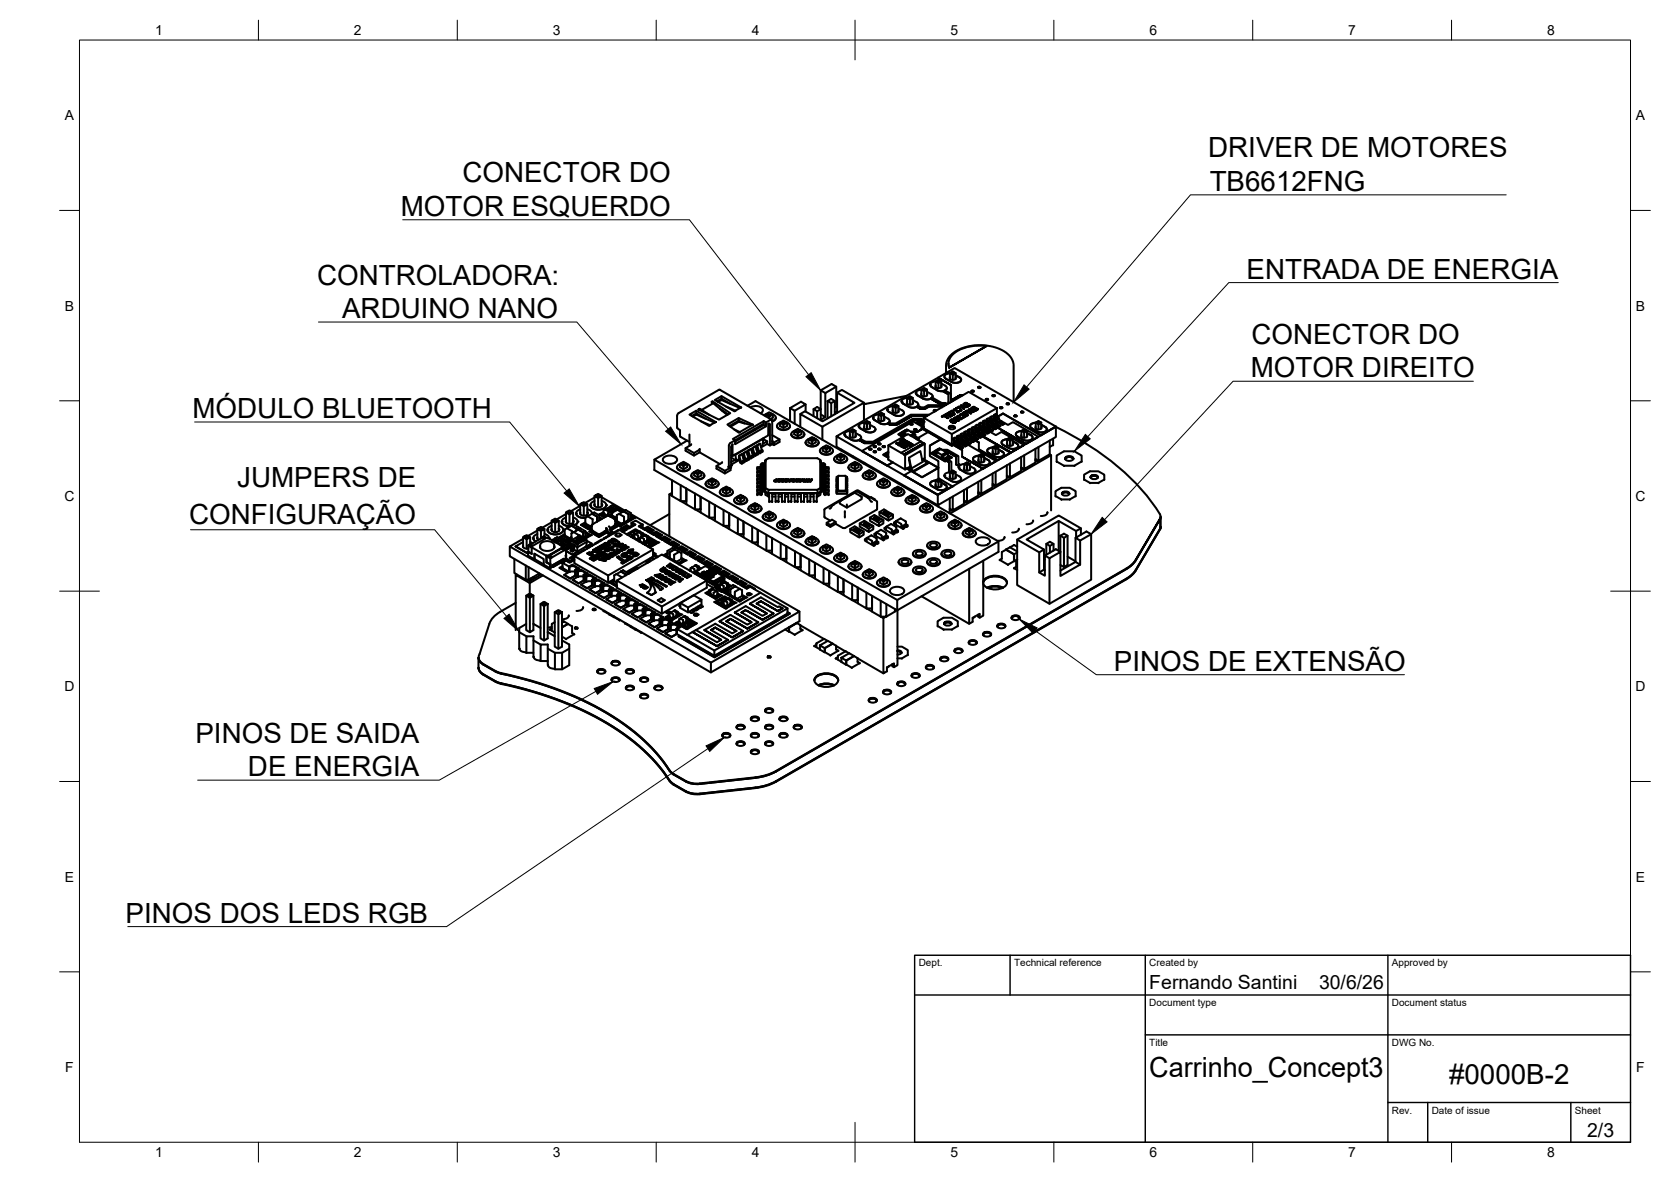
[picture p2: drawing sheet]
<svg xmlns="http://www.w3.org/2000/svg" width="420mm" height="297mm" viewBox="0 0 420 297" stroke-linecap="round" stroke-linejoin="round" font-family="sans-serif">
<defs><g id="words">
<g font-size="7">
<text x="303.8" y="39.5">DRIVER DE MOTORES</text>
<text x="116.3" y="45.8">CONECTOR DO</text>
<text x="304.2" y="47.9">TB6612FNG</text>
<text x="100.8" y="54.2">MOTOR ESQUERDO</text>
<text x="79.7" y="71.5">CONTROLADORA:</text>
<text x="313.4" y="70">ENTRADA DE ENERGIA</text>
<text x="86" y="79.9">ARDUINO NANO</text>
<text x="314.7" y="86.4">CONECTOR DO</text>
<text x="314.5" y="94.8">MOTOR DIREITO</text>
<text x="48.4" y="105">MÓDULO BLUETOOTH</text>
<text x="59.6" y="122.3">JUMPERS DE</text>
<text x="47.6" y="131.7">CONFIGURAÇÃO</text>
<text x="280.1" y="168.6">PINOS DE EXTENSÃO</text>
<text x="49.1" y="186.6">PINOS DE SAIDA</text>
<text x="62.4" y="195.1">DE ENERGIA</text>
<text x="31.6" y="231.8">PINOS DOS LEDS RGB</text>
<text x="289" y="270.6">Carrinho_Concept3</text>
<text x="364.3" y="272.3">#0000B-2</text>
</g>
<g font-size="4.9">
<text x="289" y="248.5">Fernando Santini</text>
<text x="331.7" y="248.5">30/6/26</text>
<text x="399.1" y="285.7">2/3</text>
</g>
<g font-size="3.5">
<text x="39" y="8.8">1</text>
<text x="89" y="8.8">2</text>
<text x="139" y="8.8">3</text>
<text x="189" y="8.8">4</text>
<text x="239" y="8.8">5</text>
<text x="289" y="8.8">6</text>
<text x="339" y="8.8">7</text>
<text x="389" y="8.8">8</text>
<text x="16.3" y="30.2">A</text>
<text x="411.3" y="30.2">A</text>
<text x="16.3" y="78">B</text>
<text x="411.3" y="78">B</text>
<text x="16.2" y="125.9">C</text>
<text x="411.2" y="125.9">C</text>
<text x="16.2" y="173.7">D</text>
<text x="411.2" y="173.7">D</text>
<text x="16.3" y="221.6">E</text>
<text x="411.3" y="221.6">E</text>
<text x="16.4" y="269.4">F</text>
<text x="411.4" y="269.4">F</text>
<text x="39" y="290.8">1</text>
<text x="89" y="290.8">2</text>
<text x="139" y="290.8">3</text>
<text x="189" y="290.8">4</text>
<text x="239" y="290.8">5</text>
<text x="289" y="290.8">6</text>
<text x="339" y="290.8">7</text>
<text x="389" y="290.8">8</text>
</g>
<g font-size="2.5">
<text x="231" y="242.9">Dept.</text>
<text x="255" y="242.9">Technical reference</text>
<text x="289" y="242.9">Created by</text>
<text x="350" y="242.9">Approved by</text>
<text x="289" y="252.8">Document type</text>
<text x="350" y="252.8">Document status</text>
<text x="289" y="262.9">Title</text>
<text x="350" y="262.9">DWG No.</text>
<text x="350" y="279.9">Rev.</text>
<text x="360" y="279.9">Date of issue</text>
<text x="396" y="279.9">Sheet</text>
</g>
</g></defs>
<!-- layer: Visible -->
<g fill="none" stroke="#000" stroke-width=".51">
<path d="M181.4 99.6v.6M206.4 98.1l1.1 .7M210.3 97.2l-2.8 1.6v6l-1.1 .7M210.5 98.7v5l-.6-.3M228 99.5l-10.8 2.1M228.4 99.8l.4-.2 .7 .4M228.8 100l-.4-.2-.3 .2 .7 .4v1.3M229.2 99.8l-.4 .2v.4l.7-.4M229.5 100v1.5M230.3 98.8l.4 .5M230.7 99.3l1.4 .9M231.7 97.9v1.5"/>
<path d="M231.7 98.9l-.1 .3a.91 .91 0 0 0 1.6 0l-.1-.3M231.7 97.9l-.8 .2a.65 .65 0 0 0-.6 .5 .65 .65 0 0 0 .4 .7M232 97.7l.4-.2 .7 .4M232.4 97.9l-.4-.2-.3 .2 .7 .4v1.3M232.7 97.7l-.3 .2v.4l.7-.4M233.1 98.4l1 .6a.61 .61 0 0 1 .4 .6 .61 .61 0 0 1-.4 .5l-.8 .3-1.2-.3M233.1 97.9v1.5M233.9 96.7l.4 .6M234.3 97.3l1.4 .8M234.3 97.3a.65 .65 0 0 1-.4-.8 .65 .65 0 0 1 .6-.5l.8-.1v1.4M234.4 99.9l2.4 1.4h1l.5 .2M234.4 99.9l-.4 .3"/>
<path d="M234.5 99.6h.1M234.5 99.6l-.1 .3M235.3 96.9l-.1 .2a.91 .91 0 0 0 1.6 0l-.1-.2M235.6 95.6l.4-.2 .7 .4M235.7 98.1l1.4 .2M236 95.8l-.4-.2-.3 .2 .7 .5v1.3M236.3 95.6l-.3 .2v.5l.7-.5M236.7 96.4l1 .5a.61 .61 0 0 1 .4 .6 .61 .61 0 0 1-.4 .6l-.8 .2-1.2-.2M236.7 95.8v1.5M237 98.3l1.5 .8v2M237 98.3l1.5 .8M237.6 98.1l1.5 .8 .1 2.1"/>
<path d="M237.6 98.1l-.5 .2M237.9 93.7v-2.2l.5-1.4 .9-1.1 1.6-1.1 2.3-.8 2.8-.4 3 .3 2.1 .6 1.5 .7 1 .8 .7 .8 .4 1.1 .2 10.1M238.1 97.5h.1M238.1 97.5l-.5 .6M238.5 91.4l.2 1M238.5 91.4h.1M238.7 92.4l9.4-5.5zM238.8 95.2l.1-1.4-.8 .1a.65 .65 0 0 0-.6 .6 .65 .65 0 0 0 .4 .7l1.4 .8M238.9 94.8l-.1 .2a.91 .91 0 0 0 1.6 0l-.1-.2M239.1 96.8l-3.2-1.9 3.2 1.9v3.8M239.2 93.6l.4-.2 .7 .4M239.6 93.8l-.4-.2-.4 .2 .8 .4v1.3"/>
<path d="M239.9 93.6l-.3 .2v.4l.7-.4M240.3 94.3l1 .5a.61 .61 0 0 1 .4 .6 .61 .61 0 0 1-.4 .6l-.8 .2-1.2-.2M240.3 93.8v1.4M241.7 99.6l-2.3 1.2M242.1 99.3h-.7h.7M244.2 98.3l.3-.1 .4 .1M244.3 98.2l.6 .1-.4 .2-.3-.2zM245.9 97.4l.3-.2 .3 .2M246 97.2l.5 .2-.3 .1-.3-.1zM248.1 86.9a10.2 10.2 0 0 0-9 2.7 2.86 2.86 0 0 0-.4 2.8M249.5 99.5l.3-.2 .3 .2M249.6 99.3l.5 .1-.3 .2-.3-.2z"/>
<path d="M164.5 115.5v2.6l61.1 35.3 25.5-14.7v-2.6l-25.5 14.7v2.6M166.8 115.1a2.38 2.38 0 0 1 3.4 .3 1.62 1.62 0 0 1-2.2 1.1 1.04 1.04 0 0 1-1.1-.3 1.04 1.04 0 0 1-.1-1.1zM170.2 117.4a1.83 1.83 0 0 0 1.6 1.1 1.83 1.83 0 0 0 1.7-1v-.1M170.9 108l.1 1.7 2.4 1.4M170.9 116.6v.8l1 .5 .9-.5v-.8M170.9 116.6a.82 .82 0 0 0-.7 .9 .82 .82 0 0 0 .9 .7 1.8 1.8 0 0 0 2.4-.8l-.3-.6-.4-.2M171.2 116.4l.7-.4 .6 .4-.6 .4zM171.2 116.4l-.3 .2 1 .5v.8M172.4 112.6l2.1 1.2M172.5 116.4l.3 .2M172.8 110.7l-8.3 4.8 61.1 35.3M172.8 116.6l-.9 .5v-.3"/>
<path d="M173.4 104.2l1.7-1 4.9 2.9-1.7 .9zM173.4 109.2v2.8M173.7 111.9l-1.3 .7v.7l2.1 1.2 1.4-.8M173.8 119.5a1.83 1.83 0 0 0 1.6 1.1 1.83 1.83 0 0 0 1.7-1v-.1M173.8 111.6l-.1 .3M173.9 104.5l1.2-.6 2.3 1.3M174.2 104.7l.9-.5 4.6 2M174.5 114.5v-.7l1.4-1v.9l5.1 2.9M174.5 118.7a.82 .82 0 0 0-.7 .8 .82 .82 0 0 0 .9 .8 1.8 1.8 0 0 0 2.4-.9l-.3-.5-.4-.2M174.8 118.5l.7-.4 .6 .4-.6 .4zM174.8 118.5l-.3 .1M175.1 103.2v.7"/>
<path d="M175.4 104.1l-.3 .1M175.6 102.9l.3-.2 .5 .3 2.9-1.7-.4-.3 .3-.2 4.4 3-2.8 1.7zM175.9 102.7v.3M176.1 118.5l.3 .1M176.2 105.9l2.3 1M176.4 118.6v.9l-.9 .5-1-.5v-.9l1 .6v.8M176.4 118.6l-.9 .6v-.3M176.4 103l2.1 1.3M179.2 100.8v.4M179.3 101.3l3.5 3M179.7 100.5l1.7-.9 5 2.8-1.7 1zM180.1 117.1l2.2 1.2"/>
<path d="M180.3 100.8l1.1-.6 2.3 1.3M180.6 100.7v.3M180.6 101l.8-.5 4.6 2M180.6 101h.1M181.1 102.8l2 1.3M181.5 103.1l.8 .5M182.6 102.2l2.3 1M182.9 106.7l2.8-1.6 3.6 1.6-3.5 2.1zM183.7 111.3l1.1-.7v1l7.8-4.5v-.9l1.1-.7h.4l.1 5.3 .1 .1-.1 .7-.6 .4v-5.3l-.2-.3-.2 .1v2.9l-9 5.2v-2.9l-.4 .7M183.7 117.5l-1.4 .8v.7M183.7 111.3l-.4 .7v5.1l-.2 .2 .6 .2v.7l-1.4 .8-2.2-1.2v-.7l1.5-1M183.8 112.4v5.2l-.1 .1"/>
<path d="M183.8 115l1.4 .7M183.8 114.4l.4 .2M184.6 107.9l1.4 .7M184.7 114.3l.2 .1M184.8 114.2l.1 .1M184.8 115.6l-1 .5M184.9 114.3l.3 1.4 .6-.3M185.7 105.1v.6M185.8 114.5l.7 2-.4-.2-.3-1v-.8l.7-.4 .5 1.6 .2 .1v.3l-.7 .4M185.9 115.6l-2.1 1.2M186.6 114.2l-.7 .4M186.8 106.2l.3 .2"/>
<path d="M186.9 113.9l.7 2-.4-.3-.3-1v-.7l.7-.4 .6 1.5 .2 .1v.4l-.8 .4M187 114.7l-.2 .1M187 114.9l-.2 .1M187 115.7l-.7 .4M187.2 115.8l-.7 .4M187.2 106.4l-1.5-.7-2.3 1.3M187.7 113.5l-.7 .4M188 102l2-1.2 61.1 35.3M188.1 113.2l.7 2-.4-.2-.3-1v-.8l.7-.4 .5 1.6 .2 .1v.3l-.7 .4M188.1 114.1l-.2 .1M188.2 114.3l-.2 .1M188.2 115l-.7 .5"/>
<path d="M188.4 115.1l-.8 .5M188.7 102.4a2.5 2.5 0 0 1 3.1 .4 .82 .82 0 0 1-.6 1.1M188.8 112.8l-.6 .4M189 106.9l-3.2-.9-2.1 1.2M189.2 112.6l.7 2-.4-.3-.3-.9v-.8l.7-.5 .5 1.6 .2 .1v.4l-.7 .4M189.2 113.4l-.1 .1M189.3 113.6l-.2 .1M189.3 114.4l-.7 .4M189.5 114.5l-.7 .4M189.7 107.9l.2 .1M190 112.2l-.7 .4M190.3 111.9l.8 2-.5-.2-.3-1v-.8l.8-.4 .5 1.6 .1 .1v.3l-.6 .4"/>
<path d="M190.4 112.8l-.2 .1M190.4 119.7v.1M190.4 117.8v.2M190.4 118.8v.1M190.4 113l-.2 .1M190.4 113.7l-.7 .4M190.6 113.8l-.7 .4M191.1 111.5l-.7 .4M191.1 118.3h-.7v.5l.9-.2M191.3 117.7v2.7l-.9 .2v-.4l.9-.1 .1-.3 .4-.2M191.3 112.2l.4-.2 .3-1.8-7.1 4.1M191.3 117.2l-.9 .2v.4l.9-.2"/>
<path d="M191.6 113.1l-.7 .4M191.6 117.2v.2M191.7 118.3h.7v.4h-.7M191.7 116.4h.7v.4h-.7M191.7 117.3h.7v.5h-.7M191.7 119.2h.7v.4h-.7M191.7 113.2l-.6 .4M191.7 119.9h.7M191.7 118.9h.7M191.7 117.1h.7M191.7 118h.7M191.8 118.9l-.2 .3"/>
<path d="M191.8 117.1l-.2 .1M191.8 118l-.2 .3M191.8 119.8l-.2 .3M191.8 118.2l-.5 .4M191.8 118.7l-.6 .5h-.8v.5l.9-.2M191.8 116.4l-.4 .2-.1 1.1 .5-.4M191.8 116.8l-.5 .4M191.8 117.8l-.6 .5M191.8 119.2l-.5 .3M191.9 110.2h.1M192 110.4l.9 .5v.7M192 105.8l-7.7 4.5 .5 .3 7.2-4.1"/>
<path d="M192 105.8v1l-7.2 4.2M192 105.8l.6 .4M192 106.8l.6 .3M192.5 104.6v-.5l.9 .6v.4M192.5 115.6l-.1 7.9zM192.5 115.6l.8-.4h12.2l.8 .4M192.5 104.1l-.4 .2M192.8 104l.6-.4 .7 .4-.7 .3zM192.8 104l-.3 .1M192.9 111.6l.7 .4M192.9 111.6l-1.5 .8M192.9 110.9l-1.2 .7"/>
<path d="M194 105.5l-13.1-7.6-10.4 6.1-.3 .5 .1 2.9 .6 .6M194.1 104l.2 .1M194.2 111.6l.4 .3 1.4-.8v-.7l-1.4 .8v.7M194.2 109.4l1.8 1M194.2 111l.4 .2M194.3 104.1l-.9 .6v-.4M194.3 104.1v.9l-.6 .3M194.3 104.1a.84 .84 0 0 1 .8 1 .84 .84 0 0 1-.9 .7M195.1 105a1.06 1.06 0 0 1-.9 .9M195.3 107a1.83 1.83 0 0 0 1.7 1.1 1.83 1.83 0 0 0 1.6-1v-.1M196.1 106.2a.82 .82 0 0 0-.7 .9 .82 .82 0 0 0 .8 .8 1.8 1.8 0 0 0 2.4-.9l-.3-.6-.4-.2M196.4 106.1l.6-.4 .6 .4-.6 .3z"/>
<path d="M196.4 106.1l-.3 .1M197.6 106.1l.3 .1M197.9 106.2v.8l-.9 .6-.9-.6v-.8l.9 .6v.8M197.9 106.2l-.9 .6v-.4M198.6 102.6l1.2 .6v3.3M198.6 102.6l2.8-1.6 1.2 .6-2.8 1.6M198.6 102.6v3.2M198.9 109.1a1.83 1.83 0 0 0 1.7 1.1 1.83 1.83 0 0 0 1.6-1v-.1M200 108.1l-.3 .2a.82 .82 0 0 0-.7 .9 .82 .82 0 0 0 .8 .7 1.8 1.8 0 0 0 2.4-.8l-.3-.6-.4-.2M200 108.1l.6-.4 .6 .4-.6 .4zM201.2 108.1l.3 .2M201.5 108.3v.8l-.9 .5-.9-.5v-.8l.9 .5v.8"/>
<path d="M201.5 108.3l-.9 .5v-.3M202.5 111.2a1.83 1.83 0 0 0 1.7 1.1 1.83 1.83 0 0 0 1.6-1v-.1M202.6 101.6v1.8M203.6 110.2l-.3 .2a.82 .82 0 0 0-.7 .8 .82 .82 0 0 0 .8 .8 1.8 1.8 0 0 0 2.4-.9l-.3-.5-.4-.2M203.6 110.2l.6-.4 .6 .4-.6 .4zM204.6 102.8v1.8M204.8 110.2l.3 .2M205.1 110.4v.8l-.9 .5-.9-.5v-.8l.9 .5v.8M205.1 110.4l-.9 .5v-.3M205.5 105.1v-1.8l-.9-.5 .9-.5 .9 .5v2.8M206.1 113.2v.2M206.4 118.9l.7 .1 .1 .2"/>
<path d="M206.4 118h.6l.2 .3M206.4 119.9h.6M206.4 117.1h.6M206.4 104.1l1.1 .7M206.8 107.2l-5.6-3.2v3.3M207 119.8l.2 .3M207 117.1l.2 .1M207.1 112.3l-.2 .1a.82 .82 0 0 0-.7 .9 .82 .82 0 0 0 .8 .8 1.8 1.8 0 0 0 2.4-.9l-.3-.6-.4-.2M207.1 112.3l.7-.4 .6 .4-.6 .3zM207.2 117.2v.2M207.5 117.7v2.7l.1 .2h.8v-.4l-.9-.1-.2-.5h-.9v-.4h.9l.2 .3M207.5 118.6l-.2-.3h-.9v.4h.9l.2 .5h.9v.5l-.9-.2"/>
<path d="M207.5 117.2l-.2-.3-.9-.1v-.4l.9 .1 .2 .3v.9l-.2-.3-.9-.1v.5h.9l.3 .5M207.5 117.2l.9 .2v.4l-.9-.2M207.6 118.3h.8v.5l-.9-.2M208.1 100.8l.9 .5v3.3M208.1 100.8l.9-.5 .9 .5v3.3M208.1 100.8v4.3M208.4 119.7v.1M208.4 117.8v.2M208.4 118.8v.1M208.4 112.3l.3 .1M208.7 112.4v.8l-.9 .6-.9-.6v-.8l.9 .6v.8M208.7 112.4l-.9 .6v-.4"/>
<path d="M209.4 113.2a1.7 1.7 0 0 1-2.6 .9l-.6-.5v-.3M209.7 115.3v.1M209.9 100.8l-.9 .5M210.3 102.2l-.4 .3M210.3 109.7v2.6l25.5 14.7M210.5 102.4l-.2-.2v-5l-1.2-.7-2.7 1.6v4.7l-.9 .5M210.7 119.8h-.3v4.3h2.6v-4.3h-.3M210.7 114.3l-.2 .2a.82 .82 0 0 0-.8 .9 .82 .82 0 0 0 .9 .8 1.8 1.8 0 0 0 2.4-.9l-.3-.6-.4-.2M210.7 114.3l.7-.3 .6 .3-.6 .4zM211.6 113v.3M212 114.3l.3 .2M212.3 109.1l.4 .6"/>
<path d="M212.3 114.5v.8l-.9 .6-.9-.6v-.8l.9 .5v.9M212.3 114.5l-.9 .5v-.3M212.5 119.6h-1.7l-.1 3.6M212.5 119.6l.2 .2M212.7 119.8v3.4M212.7 109.7l1.4 .8M213 115.3a1.74 1.74 0 0 1-2.6 .9l-.6-.5-.1-.3M213.3 117.4a1.83 1.83 0 0 0 1.6 1.1 1.83 1.83 0 0 0 1.7-1v-.1M213.7 108.3v1.5M213.7 108.3l-.8 .2a.65 .65 0 0 0-.6 .5 .65 .65 0 0 0 .4 .7M213.7 109.3l-.1 .2a.91 .91 0 0 0 1.6 0l-.1-.2M214 108.1l.4-.2 .7 .4"/>
<path d="M214.1 116.6a.82 .82 0 0 0-.8 .9 .82 .82 0 0 0 .9 .7 1.8 1.8 0 0 0 2.4-.8l-.3-.6-.4-.2M214.3 116.4l.7-.4 .6 .4-.6 .4zM214.3 116.4l-.2 .2M214.4 108.3l-.4-.2-.3 .2 .7 .4v1.3M214.4 114.6v.3M214.8 108.1l-.4 .2v.4l.7-.4M215.1 108.8l1 .6a.61 .61 0 0 1 .4 .5 .61 .61 0 0 1-.4 .6l-.8 .2-1.2-.2M215.1 108.3v1.5M215.6 116.4l.3 .2M215.9 116.6v.8l-.9 .5-.9-.5v-.8l.9 .5v.8M215.9 116.6l-.9 .5v-.3M215.9 107.1l.4 .5"/>
<path d="M216 110.6l1.4 .8zM216.3 107.6l1.4 .9M216.4 110.3a1.91 1.91 0 0 1-2.3 .2M216.5 109.9v.1M216.5 110l-.1 .3M216.7 113.4l6.4 3.6 1.4-.8 3.1 1.8 .4-.3 1.1 .7M216.7 113.4l6.4 3.6M216.9 119.5a1.83 1.83 0 0 0 1.6 1.1 1.83 1.83 0 0 0 1.7-1v-.1M217.2 105.7v-4.5l-10.4 6v3.3M217.2 101.2l-5.5-3.2-1.2 .7 4.4 2.5-8.1 4.7-4.4-2.6-1.2 .7M217.2 116.3l-.2 .1M217.3 106.2v1.5"/>
<path d="M217.3 107.2l-.1 .2a.91 .91 0 0 0 1.6 0l-.1-.2M217.3 106.2l-.8 .2a.65 .65 0 0 0-.6 .5 .65 .65 0 0 0 .4 .7M217.4 111.4h2.4zM217.6 116.5l-.3 .1M217.6 106l.4-.2 .7 .4M217.7 118.7a.82 .82 0 0 0-.8 .8 .82 .82 0 0 0 .9 .8 1.8 1.8 0 0 0 2.4-.9l-.3-.5-.4-.2M217.9 118.5l.7-.4 .6 .4-.6 .4zM217.9 118.5l-.3 .1M218 106.2l-.4-.2-.3 .2 .7 .4v1.3M218.4 106l-.4 .2v.4l.7-.4M218.5 112.9l.3-.2 .3 .2M218.6 112.8l.5 .1-.3 .2-.3-.2z"/>
<path d="M218.7 106.7l1 .6a.61 .61 0 0 1 .4 .6 .61 .61 0 0 1-.4 .5l-.8 .3-1.2-.3M218.7 106.2v1.5M219.2 118.5l.3 .1M219.5 118.6v.9l-.9 .5-1-.5v-.9l1 .6v.8M219.5 118.6l-.9 .6v-.3M219.5 105l.4 .6M219.7 112.3l.3-.2 .3 .2M219.7 113.5l.3-.1 .3 .1M219.8 112.1l.5 .1-.4 .2-.2-.2zM219.8 113.4l.5 .2-.4 .1-.2-.1zM219.9 105.6l1.4 .8M220.1 107.9h.1"/>
<path d="M220.1 107.9a1.68 1.68 0 0 1-2.4 .6M220.8 111.6l.3-.2 .3 .2M220.8 112.9l.3-.2 .3 .2M220.9 112.8l.5 .1-.4 .2-.2-.2zM220.9 111.5l.5 .1-.4 .2-.2-.2zM220.9 104.1v1.5M220.9 105.2l-.1 .2a.91 .91 0 0 0 1.6 0l-.1-.2M220.9 104.2l-.8 .1a.65 .65 0 0 0-.6 .5 .65 .65 0 0 0 .4 .8M221.2 103.9l.4-.2 .7 .4M221.6 104.1l-.4-.2-.3 .2 .7 .4v1.4M221.9 112.3l.3-.2 .3 .2M222 103.9l-.4 .2v.4l.7-.4"/>
<path d="M222 112.1l.5 .1-.4 .2-.2-.2zM222.3 104.7l1 .5a.61 .61 0 0 1 .4 .6 .61 .61 0 0 1-.4 .6l-.8 .2-1.2-.2M222.3 104.1v1.5M222.4 114.3l1-.6-1 .6 1 .6M222.7 114.3h.1M223.1 102.9l.4 .6M223.2 106.4l.6 .4zM223.4 113.6l-1.3 .7 1.3 .7M223.4 113.9l-.7 .4 .7 .4-.7-.4M223.4 111.9l4.9-2.8 3.2 1.9-4.9 2.8zM223.4 111.9v3.6l1.1 .7-1.4 .8M223.5 103.5l1.4 .8"/>
<path d="M223.6 106.1a1.91 1.91 0 0 1-2.3 .3M223.7 105.8l-.1 .3M223.7 105.8h.1M223.8 106.8h1.7zM224.5 102.1v1.4M224.5 102.1l-.8 .1a.65 .65 0 0 0-.6 .6 .65 .65 0 0 0 .4 .7M224.5 103.1l-.1 .2a.91 .91 0 0 0 1.6 0l-.1-.2M224.8 101.9l.4-.3 .7 .5M225.2 102.1l-.4-.2-.3 .2 .7 .4v1.3M225.3 111.4l1.1-.2-.6 .5M225.5 106.8l3.8-2.2zM225.6 101.9l-.4 .2v.4l.7-.4"/>
<path d="M225.9 102.6l1 .6M225.9 102.1v1.4M226 111.8v.1M226.2 111.3l-.8 .2M226.2 109.2l.7-.5-.7 .4 1 .6M226.2 111.3l-.4 .4M226.3 111.6l.5-.2 .1 .3-.1 .1M226.3 111.7l.1 .1zM226.4 111.2l-.6 .5M226.4 111.7l.2 .1h-.6M226.4 111.8h.2M226.5 110.8h.1"/>
<path d="M226.5 110.8h.2zM226.5 111.6h.3zM226.5 111.6l.1 .2 .2-.2M226.5 111.6l-.1 .1M226.6 112.1l.2 .2 .5-.1M226.6 112l.5-.3 .4 .2-.5 .4-.4-.1zM226.7 100.8l.4 .6a.65 .65 0 0 1-.4-.7 .65 .65 0 0 1 .6-.5l.8-.2v1.5M226.7 112.1h.1M226.7 109.7l.3 .1-1.1-.7 1.7-.9-1.7 .9 .8 .6v.3M226.8 111.8l-.8 .1M226.9 111l-.2-.1h.8l-.4 .2M226.9 108.9l-.4 .3 .7 .4"/>
<path d="M226.9 103.1a.61 .61 0 0 1 .4 .6 .61 .61 0 0 1-.4 .6l-.8 .2-1.2-.2M226.9 110.3l.5 .1M226.9 111.6l-.1 .2M227 110.3h.1M227.1 110.3l-.7 .4M227.1 101.4l1.4 .8M227.1 111.9h.3M227.1 111.8l.3 .2-.5 .2-.2-.1M227.1 111.9l-.4 .2M227.2 112.6h.1M227.2 112.5l.3 .1zM227.2 109.6l.1 .1"/>
<path d="M227.3 110.5h.1M227.3 110.5l-.6 .2M227.3 110.5l-.2-.1-.4 .3 .1 .1M227.3 103.7h.1M227.3 103.7a1.68 1.68 0 0 1-2.4 .6M227.3 114.2l5-2.8zM227.3 119.5l8.5 4.9 3.7-2.2M227.3 119.5l1.9-1.1 2.6 1.5 4.1-2.3v2.6l3.6 2-3.7 2.1zM227.4 111h-.5M227.5 110.9l.4-.1-.8 .4M227.5 111.9l-.2 .3M227.6 110.6l-.1 .3z"/>
<path d="M227.6 110.6l-.2-.1v.4h-.7M227.6 114.4v3.6M227.6 111.3l.3 .1M227.7 112l.1 .1zM227.7 112l.4 .2M227.8 112.1l-.6 .4M227.9 112.2l-.5 .2 .1 .1M227.9 112.2l.1 .1M227.9 110.8l-.8 .4M228 110.9l.3 .2zM228 110.9l.5 .2M228 112.3h.1"/>
<path d="M228 112.3l-.6 .2M228 109.2l-.8-.4v.8M228.1 101l-.1 .2a.91 .91 0 0 0 1.6 0l-.1-.2M228.3 111.6l.1 .1M228.3 117.6h.1M228.3 111.1l-.8 .1 .3 .3-.3-.2M228.3 108.1l-.3-.2-1.1 .7v.8l-.4-.3M228.4 108.1l1.4 .9M228.4 108.1l-1.2 .7-.3-.2M228.4 111.2h.1M228.4 111.2l-.8 .1 .8-.1M228.4 111.7h-.4h.4"/>
<path d="M228.5 111.9h.1M228.6 111.2l.1 .1zM228.6 111.2l.4 .2M228.6 115l2.8-1.6 .6 2.7-2.8 1.6h-.2l-.4-2.7 .6 2.7M228.7 111.9l.3 .1M228.7 111.9h.1M228.7 111.3l-.7 .4M228.8 111.3l.1 .1zM228.8 111.3l-.5 .3 .5-.2M228.9 106.6l.3-.1 .3 .1M229 111.4h.1M228.9 117.2l-.6 .4 1.4 .8"/>
<path d="M228.9 106.5l.6 .1-.4 .2-.2-.2zM229 111.5l.4 .2M229 111.5l.6 .2M229 108.5h1.7zM229.1 111.8h.4M229.1 111.8l-.4 .1M229.1 111.8h-.4M229.4 111.7l-.8 .1v.2l.3 .1-.4-.2M229.5 111.8h.1M229.5 100.5l1 .6a.61 .61 0 0 1 .4 .5 .61 .61 0 0 1-.4 .6l-.8 .2-1.2-.2M229.7 105.6l-9.9 5.8 9.9-5.8h1.7l.7 .5 .2-.5M229.7 105.6h1.7l.4-.2-2.4-.1-9.9 5.7h-1.9l-1.2-.7"/>
<path d="M229.7 118.4h.1M229.8 108.9l-.9 .6 .9-.5 .3 .2v.8M229.8 108l.4-.2 .3 .2M229.9 107.9l.6 .1-.4 .2-.3-.2zM230 110.1l.1-.1 .5 .2-.2 .1M230.1 109.7l1 .5-.4 .3 .4-.3-.3-.1 2.6-1.5 3.1 1.8-2.7 1.6M230.1 109.8l.7 .4-.3 .2M230.1 109.2l-.8 .5M230.5 106.2l.7 .4v-.3l.4-.3 .6 .3M230.5 102.2l.8 .5M230.5 106.2l1.8 1M230.5 102.2a2.19 2.19 0 0 1-2 0"/>
<path d="M230.6 110.2l-.2 .1M230.8 101.9l.8 .5h.8l.9-.6h3.5l.5 .3M230.8 101.9l-.3 .3M230.9 101.6v.1M230.9 101.7l-.1 .2M231.2 106.3l.9 .4 .1-.2M231.3 106.2l-.4-.3-.4 .3M231.3 102.7h1.3zM231.5 110.9l.8 .5M232 115.4l1.5 .9zM232 115.4l3.9 2.2-4.1 2.3-3.8-2.2h.2M232 115.5h-.1l1.4 .8-3.6 2.1"/>
<path d="M232 107.8l-1.3 .7 1.3-.7-.3-.2 .4-.2-2.5-1.5-12.9 7.4M232 107.6l7.3 4.3 .5-.3M232.1 100.2l1.2 .2 .7-.2M232.1 105.7l.2 .1M232.3 107.4l-.3 .2 .3-.2M232.3 105v2.6l7 4.1 .5-.3-.1-1.2 .4 .6M232.3 105.6l-.5-.2-.4 .2 .8 .5M232.3 111.4l.2 .1-4.9 2.9-1-.6M232.3 105l11.3-6.5 7.1 4.1-11.4 6.5zM232.3 107.3l-.6 .3 7.6 4.4M232.3 106l-.1 .5M232.6 102.7l1-.5h3l.3 .1-.3-.1h-3z"/>
<path d="M233 104.6h-3.7h3.7M233.3 116.4l-3.6 2-1.5-.7M233.3 116.3v.1M233.5 116.3l-3.8 2.2-1.5-.8M233.6 104.3l-4.6-.1-3.8 2.2h-1.2l-.4-.2M234 100.2l2.5 1.4zM234.1 113.9l3.5 2 1.7-.9M234.1 113.9l3.5 2 .3-.1M234.7 113.9l.7 .4M234.8 103.2l.1 .1M234.8 103.2h.1M234.9 103.3l.1 .1"/>
<path d="M234.9 103.2h.3M235 103.1l.2 .1-.1 .1zM235.1 113.5l-.7 .4 3.2 1.9 1.5-.9-.8-.3M235.1 113.7l-.4 .2M235.1 113.3l.3 .2 1.2-.6 1.4 .8M235.1 113.5l-.7 .4M235.3 103.1l.1 .1M235.3 103.1h-.4v.2M235.4 114.4l2.2 1.2 1.2-.6M235.8 112.9l-1.7 1M235.8 112.9h.1M236.5 101.6h1z"/>
<path d="M236.5 110.4l-2.7 1.6v2.6l2.1 1.3v1.7l-3.8-2.2 .4-.3v-3.6M236.6 112.9l-.4-.2-1.1 .6v.8l-.4-.2M236.8 104.7h.2M236.9 114.3l-.1 .9v-.9l-1.4-.8v.9M236.9 114.3l.3 .3v.8M236.9 113h1.3l2.8 1.6v2l.5 .2-.4 .3-.7-.4 .7 .4M237 104.7l.3-.2zM237.2 115.4l1.1-.7 .5 .2-1.2 .7zM237.4 119.5l.5 .6M237.5 104.4l.4-.2-.2-.1-.9 .5M237.5 113.4h.5M237.8 101.8l-.3-.2 .3 .2"/>
<path d="M237.8 104.1l1.2 .6 .3-.2M237.8 104l.9-.3 .2 .3h.4l.2 .3M237.9 104.2l-.4 .2 1 .6-.2 .1-1-.6 1 .6 .2-.1M237.9 115.8l.7 .4v2.5h.3l-.8 .1a.65 .65 0 0 0-.6 .6 .65 .65 0 0 0 .4 .7M237.9 115.8l.7 .4M238 113.7l.3 .2v.8M238 113.7l-1.1 .6M238 113.4l2.4 1.4zM238 113.7l-1.2 .6M238.3 104h-.2l.3 .2 .4-.2-.1-.1 .1 .1M238.3 104l.2-.1zM238.3 115.5l.9 .5v2.5l.4-.3 .7 .4"/>
<path d="M238.3 114.4l1 .5M238.3 113.9l-1.1 .7M238.3 115.5l-.4 .3M238.5 101.1l.3 .1zM238.5 103.9h.2zM238.6 107.6l.7-.3 .8 .3M238.6 107.3a.82 .82 0 0 1 .9-.4 .82 .82 0 0 1 .6 .7 .82 .82 0 0 1-.9 .3 .82 .82 0 0 1-.6-.6zM238.7 103.6l.7-.3 .5 .9M238.7 103.6h.1M238.7 103.5l.7-.4 .7 1M238.7 104.2h.5zM238.8 103.6l.6-.3 .5 .8"/>
<path d="M238.8 118.6v1.5M238.9 119.7l-.1 .2a.91 .91 0 0 0 1.6 0l-.1-.2M238.9 103.9v.1M239.1 105.7l.4-.3-.3 .2v.3l.7-.3 .5 .4M239.1 100.6l2.3-1.3zM239.2 104.2l.1 .1M239.2 104.1l.1 .2-.3 .2-.4-.2 .1-.1-.1 .1M239.3 106.1l.6 .2zM239.3 115l-.9 .5M239.3 109.1v2.6M239.5 105.5l-.2-.1-.3 .2 .3 .5-.3-.4M239.5 104.3l-.2 .2"/>
<path d="M239.5 104.3h.1M239.6 118.7l-.4-.2-.4 .1 .8 .5v1.3M239.7 110.2l.4-.3 .3 .2 .1 .8M239.7 111.8l2.2 1.3M239.8 105.8l.4 .2M239.8 105.8l.4 .2-.4 .1-.4-.1 .4-.2-.4 .2M239.8 111.4l.1 .2M239.8 103.1h.1M239.8 105.2l.4 .4M239.8 105.2h.1M239.9 106.3l.3-.1zM239.9 111.6h.1"/>
<path d="M239.9 102.9l1.1 .5 .3-.1-.5 .4 .5-.4M239.9 103.2l.2-.2 .8 .5-.8-.5zM239.9 104.1h.2zM239.9 118.5l-.3 .2v.4l.7-.5M239.9 111.6l-.6 .4 .4-.2M239.9 111.6l1.9 1.1 .4-.2-.7-.4v-.4M239.9 111.6l-.2 .2M240 103l-.2 .1M240 105.2l.3-.2-.3 .1 .1 .3 .6-.3 .5 .4M240.1 110.8v.3M240.1 111.1l.3 .5 .7 .4v.3l.7 .4 .4-.2-.7-.4-.4 .2M240.2 105.6l.4 .2 .5-.1"/>
<path d="M240.3 119.2l1 .5a.61 .61 0 0 1 .4 .6 .61 .61 0 0 1-.4 .6l-.8 .2-1.2-.2a1.68 1.68 0 0 0 2.4-.6M240.3 118.6v1.5M240.3 105h-.3l-.2 .2M240.4 106l-.2 .2zM240.4 106h.1M240.4 114.8v1.9M240.4 102.6h.2h-.2l.7-.5 .7 1M240.4 105.3l-.1 .2M240.4 105.3h.2zM240.5 110.8l.2 .4 .8 .5-.4 .3M240.6 110v-.3l.4 .3v.6M240.6 109.7l.4-.3 .5 .6"/>
<path d="M240.6 110l.1 .9M240.6 105.3l.3 .1M240.6 104.8l.4-.1 .7 .4M240.6 104.8l.4-.1 .7 .5M240.7 104.5l1.2 .6 .3-.1-.6 .4M240.7 110.9l.2 .2-.2 .1 .2-.1 1.8 1.1 .4-.3-.7-.4v-.3l8.1 4.7-3.4 1.9-5.2-3 5.2 3 3.4-1.9M240.7 110.9l-.2 .1M240.8 111l-.2 .1M240.8 104.6l-.2 .2M240.9 105.4l.1 .1M240.9 105.3l.1 .2-.1 .1-.6-.1 .1-.1M240.9 103.5l-.2 .1"/>
<path d="M241 117.4l.5 .6M241.1 110.5l.2 .5M241.2 105.5l-.1 .2M241.2 105.5h.1M241.3 111l1.4 1.2 .4-.3-.7-.4-.4 .3M241.3 104.3l.2 .1-.2-.1 .2-.2 .5-.1 .4 .2v.5v-.2M241.4 118l1.5 .8M241.4 110v.3M241.5 110.3l.3 .5M241.5 105.3l.1 .1zM241.5 109.4v-.3l.4 .4 .1 .5M241.5 104.3l.5-.2 .2 .5"/>
<path d="M241.5 104.2l.3-.1 .3 .1 .1 .6M241.5 104.3h.1M241.5 109.4l.2 .9M241.6 101.9l.1-.1 1.6 .4-.2 .1-.4-.1h.6M241.6 101.9l.7 .9 .2-.1-.2-.3 .4-.2-.4 .3M241.6 101.9l.7 .9 .2-.1M241.6 110.7l.2-.1zM241.6 103.2l.2-.1zM241.6 103.2l-.5-.9-.5 .3 .5-.3 .5 .9M241.7 110.3l-.2 .2M241.7 105.1l-.2 .2M241.7 110.5l-.2 .1"/>
<path d="M241.7 110.8l.7 .4-.4 .2M241.8 101.9l.7 .2-.3 .2zM241.9 113.1v1.7M242 110l.3 .5 .7 .4v.3l.6 .4-1.8-1-.1-.3M242.1 109l-.6 .1M242.1 109l.4 1.1 .9 .6-.4 .2M242.1 103.7l1.2 .7 .1-.1M242.2 105l-.6 .3M242.2 104.8l.2 .1zM242.3 101.5l.1 .1M242.3 101.5l.7-.3 .2 .2v.2l.4-.1 .3 .3M242.4 103.7l.3 .2 .7-.2-.5 .3"/>
<path d="M242.4 101.6h.1M242.4 116.6v1.5M242.5 117.6l-.1 .2a.91 .91 0 0 0 1.5 0v-.2M242.5 116.6l-.8 .2a.65 .65 0 0 0-.6 .5 .65 .65 0 0 0 .4 .7M242.5 108.9v-.3l.4 .4 .2 .8 .8 .6v.3l.7 .4-1.8-1M242.5 108.6l.4-.3 .4 .6M242.5 108.9l.1 .9M242.5 101.5h.1M242.5 101.5l.3-.1zM242.5 110.2l.3-.2zM242.6 109.8l-.2 .1M242.6 109.8l.2 .2"/>
<path d="M242.7 109.9l-.2 .1M242.8 116.4l.3-.2 .8 .4M242.8 101.4h.2zM243 111.2l.4-.2 .7 .4M243 103.3l1.1 .6 .1-.1-1-.5 1.5 .3-1.4-.3M243 103.3l1.1 .6 .1-.1M243 103.4l-.9 .3M243 101.4v.3l-.1-.1M243 101.4l.1 .1M243.1 104.5l-.7 .4 .7-.4-.7 .2M243.1 101.7l.3-.1 .2 .2-.5 .3 .2 .1-.2-.1M243.1 101.7l.3-.1 .2 .2"/>
<path d="M243.1 101.7h.1M243.1 116.6l-.3-.2-.4 .2 .7 .4v1.3M243.2 101.5v.1M243.2 101.4v.1M243.3 102.2l.4-.2zM243.3 108.9l.3 .8M243.4 109.4l.1-.1-.1-1.3 .4 .4 .1 .7 .2 .3M243.4 103.7l-.5 .3 .5 .3-.1 .1-1.2-.7M243.4 110.7v.3M243.4 108l.4-.2 .3 .2 .5 1.2M243.5 116.4l-.4 .2v.4l.8-.4M243.6 109.3l.1 .2"/>
<path d="M243.6 109.4l-.2 .1M243.6 102.9l.9 .5-1.3-.3-.2 .2M243.6 102.9l.2-.1 1.1 .6-.2 .2 .2-.2M243.6 109.7l.7 .4-.4 .3M243.6 102.9l.9 .5M243.6 111.6l.5-.2zM243.7 109.5l1.8 1.1 .5-.3-.8-.4v-.3M243.7 109.5l-.2 .1M243.9 101.8l-.2 .2M243.9 117.1l1 .6a.61 .61 0 0 1 .4 .5 .61 .61 0 0 1-.4 .6l-.8 .2-1.2-.2M243.9 116.6v1.5M243.9 110.7l.4-.3 .7 .5-.4 .2"/>
<path d="M244.1 109.4l1.4 1.2 .5-.3-.8-.4-.4 .2M244.2 102.7l.3 .3M244.2 102.7h.1M244.3 110.4v-.3l1.8 1.1v1.7M244.5 107.6l-.2-.1 .2 .6M244.5 103l.6 .2M244.5 108.1v.6l-.2 .1M244.5 107.6l.4 1.2 .8 .5v.3l.8 .4 .4-.2-.7-.4-.5 .2M244.5 108.7l.1 .2M244.5 108.8l-.2 .2M244.5 109.2l.7 .4-.4 .2M244.6 102.5l-.2 .2"/>
<path d="M244.6 102.5a.52 .52 0 0 0 .2 .6 .52 .52 0 0 0 .6-.1l.3-.2M244.6 108.9l-.2 .2 .2-.1 1.9 1 .4-.2-.7-.4v-.3M244.8 102.3l-.2 .2M244.9 107.3l-.6 .2M244.9 107.3l.3 .5M245 102.7l.1 .1-.1-.1 .4-.2 .5 .3-.1 .1 .1-.1M245 110.9l-.4 .2M245.1 102.3h-.5l-.4 .4M245.1 102.3l-.5 .2M245.1 103.2l.7-.3zM245.1 102.3l-.3 .1M245.1 102.8l.3-.1z"/>
<path d="M245.2 107.8l.1 .7 .9 .6-.5 .2M245.3 118.2v.1M245.3 118.3a1.68 1.68 0 0 1-2.4 .5M245.3 107l.5-.2 .3 .3v.5M245.4 107.5v.7M245.4 108.2l-.2 .1M245.4 108.2l.1 .2M245.4 108.3l-.1 .1M245.5 108.4h.1M245.6 108.4l1.8 1.1 .4-.3-.7-.4v-.3M245.6 108.4l-.3 .1M245.7 102.8l-.3-.1 .3 .1"/>
<path d="M245.7 107.5l-.4-.5 .1 .5M245.7 107.5l.3 .8M246 108.4l.7 .4v.3l.7 .4 .4-.3-.7-.4-.4 .3M246 114.5v1.5M246 115.5v.2a.91 .91 0 0 0 1.5 0v-.2M246.1 114.5l-.8 .2a.66 .66 0 0 0-.6 .5 .66 .66 0 0 0 .3 .7 3.7 3.7 0 0 0 2.7 1.1 .85 .85 0 0 0 .9-.3 .85 .85 0 0 0 .1-.9l-.2-.2M246.1 107.6l.2 .4 .8 .5-.4 .3M246.2 109.2l7.9 4.6-3.2 1.9-4.8-2.8 4.8 2.8 3.2-1.9M246.2 109.1l8 4.6zM246.2 106.4l.4-.2 .3 .2 .3 1 .9 .6-.5 .2M246.3 107.6l-.2 .2M246.4 107.6v.2"/>
<path d="M246.4 114.3l.3-.2 .8 .4M246.4 107.8l-.2 .1M246.4 107.9l-.1 .1 .2-.1 1.8 1 .5-.2-.7-.4v-.3l2.3 1.4 1.4-.9 5.7 3.3-3.3 1.9 3.3-1.9M246.6 107l-.4-.6 .1 1.2M246.6 107l.2 .7 .8 .5v.3l.7 .4 .5-.2-.7-.4-.5 .2M246.7 114.5l-.3-.2-.4 .2 .7 .4v1.3M247.1 114.3l-.4 .2v.4l.8-.4M247.1 105.9l.5-.3 .4 .6M247.2 107.4l.2-.1-.2 .2M247.3 106.5v.6M247.3 107.1l-.2 .1M247.3 107.1l.1 .3 1.9 1-.7-.4v-.3l-.8-.4"/>
<path d="M247.3 107.2l-.2 .1M247.5 115l.9 .6M247.5 114.5v1.5M247.6 106.4l-.5-.5 .2 .5M247.6 106.5v.3M247.6 106.8l.3 .4M247.8 100.4l.3-.1 .4 .1M247.9 100.3l.6 .1-.4 .2-.3-.2zM248 106.2v.5l.3 .3M248.1 105.7v-.3l.4 .3 .1 .9 1.6 1.3-1.9-1.1M248.1 105.4l.4-.3 .3 .2 .3 1 .8 .6-.4 .2M248.1 105.7l.1 .9"/>
<path d="M248.1 106.9l.2-.1-.1 .1M248.2 106.6l.1 .1M248.2 106.6l-.2 .1M248.2 106.7l-.1 .1M248.3 107l.7 .4-.4 .3M248.6 108l.4-.3 .7 .4M249 107.4v.3M249 104.8l.4-.2 .5 .5M249 105.1l.2 .9M249.1 106l.2 .3M249.2 104.9l-.2-.1v.3M249.2 106l-.3 .1"/>
<path d="M249.2 104.9l.2 .3v.5M249.2 106.2l-.2 .1M249.3 108.4l.4-.3-.4 .3M249.3 106.3l1.8 1 .4-.2-.7-.4v-.4M249.3 106.3l-.2 .1M249.4 105.7l.3 .5M249.5 107.4l.4-.2 .7 .4M249.6 119v3.5l-2.9 1.6v-3.4M249.6 112.4v1.5M249.6 112.5l-.8 .1a.65 .65 0 0 0-.6 .5 .65 .65 0 0 0 .4 .8M249.6 113.5v.2a.91 .91 0 0 0 1.5 0v-.2M249.7 106.2l.7 .4v.3l.7 .4 .4-.2-.7-.4-.4 .2"/>
<path d="M249.9 105.1l.1 .7 .8 .5-.4 .3M249.9 106.9v.3M249.9 104.3l.2 1.2M250 112.2l.3-.2 .7 .4M250.1 104.4l-.2-.1 .6-.2 .3 .3v.5M250.1 105.5l-.2 .1M250.1 104.3l.6 1.3 .7 .5 .4-.3M250.1 105.6l-.2 .1M250.2 107.9l.4-.3zM250.3 112.4l-.3-.2-.4 .2 .7 .4v1.4M250.7 102.6v1.6M250.7 112.2l-.4 .2v.4l.7-.4"/>
<path d="M250.8 104.7l1.4-.8 9.5 5.5 3.8-2.2M250.8 104.8l1.4-.9 9.5 5.5M250.8 104.9l.4 .2M250.8 104.9l.2 .4 .8 .5v.3l.7 .4-.4 .3-.7-.4 .4-.3 .7 .4-.4 .3-1.9-1.1-.2 .1 .2-.1-.1-.2M250.8 105.1l.1 .1M251 105.3l.2-.2zM251 113l1 .5M251 112.4v1.5M251.4 106.1v.3M251.4 102.5l.3-.2 .3 .2M251.5 102.4l.5 .1-.4 .2-.2-.2zM251.8 105.8l1.6 1 1.3-.7 6.4 3.7-3.2 1.8-8-4.7 8 4.7 3.2-1.8"/>
<path d="M252 113.5a.61 .61 0 0 1 .5 .6 .61 .61 0 0 1-.5 .6l-.7 .2a3.6 3.6 0 0 1-2.7-1M253.1 101.5l.3-.1 .3 .1M253.2 116.9v3.5l-2.9 1.6v-3.4M253.2 119.9l.4 .2 .3-.2M253.2 119.5l.7 .5M253.2 101.4l.5 .1-.4 .2-.2-.2zM253.2 110.3v1.5M253.2 119.6v.3M253.2 110.4l-.8 .1a.65 .65 0 0 0-.6 .6 .65 .65 0 0 0 .4 .7M253.2 111.4v.2a.91 .91 0 0 0 1.5 0l-.1-.2M253.6 110.2l.3-.3 .7 .4M253.9 110.4l-.3-.2-.4 .1 .7 .5v1.3"/>
<path d="M254.3 110.2l-.4 .2v.4l.7-.5M254.6 110.9l1 .5a.61 .61 0 0 1 .4 .6 .61 .61 0 0 1-.4 .6l-.7 .2a3.7 3.7 0 0 1-2.7-1M254.6 110.3v1.5M255 104.6l.3-.2 .3 .2M255.1 104.4l.5 .2-.4 .1-.2-.1zM256.7 103.6l.3-.2 .3 .2M256.8 114.9v3.4l-2.9 1.7v-3.5M256.8 117.8l.4 .2 .3-.2M256.8 117.4l.7 .5M256.8 103.5l.5 .1-.4 .2-.2-.2zM256.8 108.3v1.5M256.8 117.5v.3"/>
<path d="M256.8 109.3l-.1 .2a.91 .91 0 0 0 1.6 0l-.1-.2M256.8 108.3l-.8 .2a.66 .66 0 0 0-.6 .5 .66 .66 0 0 0 .4 .7 3.7 3.7 0 0 0 2.7 1 .85 .85 0 0 0 .9-.2 .85 .85 0 0 0 .1-.9l-1.3-.8M257.2 108.1l.3-.2 .7 .4M257.5 108.3l-.3-.2-.4 .2 .7 .4v1.3M257.9 108.1l-.4 .2v.4l.7-.4M258.2 108.3v1.5M260.3 112.8v3.5l-2.8 1.6v-3.5M260.3 115.7l.5 .2 .2-.1M260.3 115.4l.8 .4M260.4 106.2v1.5M260.4 115.4v.3M260.4 107.2l-.1 .2a.91 .91 0 0 0 1.6 0l-.1-.2"/>
<path d="M260.4 106.2l-.8 .2a.66 .66 0 0 0-.6 .5 .66 .66 0 0 0 .4 .7 3.4 3.4 0 0 0 3.1 1 .73 .73 0 0 0 .6-1.1l-1.3-.8M260.8 106l.3-.2 .7 .4M261.1 106.2l-.3-.2-.4 .2 .7 .4v1.3M261.5 106l-.4 .2v.4l.7-.4M261.7 109.4l3.8-2.2-25.5-14.7-29.7 17.2 25.5 14.7 29.7-17.2v2.6l-29.7 17.2v-2.6M261.8 106.2v1.5M263.9 110.7v3.5l-2.8 1.6v-3.4M263.9 114.2l.4 .2v13.9M264.3 114.4l-25.4 14.7M264.7 110.3l.1 1.6M264.8 111.8l-.9 .5M265.5 107.3a64.3 64.3 0 0 1 25.3 20.5l.9 1.4 .1 1"/>
<path d="M265.7 116v-1.5l1.8-1.1h2.6l1.9 1.1v1.6M265.7 116.1l1.8 .9M267.8 115.3a1.29 1.29 0 0 1 2.1 0M267.8 115.3a1.32 1.32 0 0 1 2.1 0M267.9 115l.9-.4a.76 .76 0 0 1 1 .9l-1 .3a.76 .76 0 0 1-.9-.8zM270.1 117l-2.6 .1M272 116l-1.9 1.1M274.2 120a1.17 1.17 0 0 1 1.9 0M274.2 120a1.2 1.2 0 0 1 1.9 0M274.3 119.7l.8-.4a.68 .68 0 0 1 .9 .8l-.9 .3a.68 .68 0 0 1-.8-.7zM128.2 137.3v2.5l50.6 29.2 22.2-12.9v-2.4M131.5 137.3v-.2a.86 .86 0 0 0 1.3 .7"/>
<path d="M131.5 136.2l-1.9 1.1 2.9 1.6 .3-.1-.3 .1-2.9-1.6M131.8 134.8l.6-.3 .6 .3-.6 .4zM131.8 134.8l-.3 .2M132.4 135.2v.3l-.9-.5v2.5M132.8 138.7l.9 .5v-1.7l3.7 2.2v1.6M132.8 137.1v1.5l.9 .5M132.8 137.1l.9 .5M132.9 138.6l-.1 1 1.6 .9M132.9 137.1h-.1M133 134.8l.3 .2M133.3 136.8v-1.8l-.9 .5v2.4M133.3 136.2l.6 .3"/>
<path d="M134.4 139.2v1.3M135.1 135.2v-.2v.3l.3 .4M135.1 133.3l-2.3 1.4M135.1 134.2a.96 .96 0 0 0-1 .8 .96 .96 0 0 0 .6 1.1l-.5-.4-.1-.5M135.4 132.8l.6-.4 .6 .4-.6 .3zM135.4 132.8l-.3 .1M135.8 137.6l.2-1 .6-.4 .8-.2 .8 .1 .8 .3 .3 .5 .1 .7M135.8 137.2a1.31 1.31 0 0 0 1.6 1.3l.8-.1a1.17 1.17 0 0 0 1.2-1.2M135.8 137.4v.1M136 133.1v.3l-.9-.5v2.5M136.4 134.9l.7 .4-3.1 1.8-.7-.4-.4 .2v.2l.9 .4-.9-.6M136.4 135.1l-3 1.7"/>
<path d="M136.6 132.8l.3 .1M136.9 134.9v-2l-.9 .5v1.9M136.9 134.2l.4 .1a1.03 1.03 0 0 1 .8 1v-.1M136.9 135.4l-.5-.3v-.2l.3-.1 .9 .5 .2-.1 3.7 2.1v.2M137.5 139.8v1.5l.9 .5-.1 1M137.5 139.6l.9 .7-.9-.6zM137.5 139.7l.9 .6M137.5 139.6l-.1 .1M137.5 139.7v.1M137.6 133.2a2.21 2.21 0 0 0 3.2 .9l.7-.6 .1-.3M138.2 139.6l3-1.7v-.2l-3.1 1.8 .7 .4M138.7 133.2v-.2a1.01 1.01 0 0 0 .8 .8 1.01 1.01 0 0 0 1-.4v-.5l.1 .3"/>
<path d="M138.7 131.3l-2.3 1.3M139 130.7l.6-.4 .6 .4-.6 .3zM139 130.7l-.3 .2M139.2 135.9l.3-.1v.3h.3l-.3 .1-.1-.3zM139.4 137.4v.1M139.4 135.9h-.2M139.4 136l.1 .2 .3-.2M139.5 135.7l.2 .1M139.5 135.8l.3-.2 .1 .3 .2-.1-.3 .2-.1-.2M139.5 135.9v.1M139.6 131v.4l-.9-.5v2.4M139.6 135.3l1.2 .6-.9 .5"/>
<path d="M139.6 135.3l-.8 .4M139.7 136h.1M139.7 135.8l.1 .2 .3-.1M139.8 135.7l-.3 .1M139.8 135.7v.1M140 135.8v.1M140.1 135l-.5 .3M140.1 135h.1M140.1 135l1.1 .7v.6M140.2 130.7l.3 .2M140.5 136.7l.9-.5 1.1 .7-1 .6M140.5 132.1a1.02 1.02 0 0 1 1.1 .9 1.02 1.02 0 0 1-.9 1.1 2.24 2.24 0 0 1-3.1-1 1.27 1.27 0 0 1 1.1-1"/>
<path d="M140.5 133.5v-2.6l-.9 .5v2.3M140.6 135.3l.3-.2 1.4 .8-1.4-.8zM140.8 135.9l.4-.2v.6M140.8 135.9h.1M140.8 135.9l-.9 .5M140.9 136.9l.3 .2 .3-.1M140.9 136.9l.3-.1 .3 .3h-.3zM141 136.9l.4 .1zM141 136.9l.4 .1M141.2 136.3v-.6l-1.3 .7M141.2 137.7l.7 .6-.7-.4M141.2 135.9l.4 .2"/>
<path d="M141.3 136.7l.4 .2M141.4 136.2h.1M141.5 137h.1M141.5 137.5l1.4-.8v.6l-.9 .5M141.7 134.7l1.2 .8 .8-.5M141.7 136.9h.1M141.7 136.8v.1M141.8 136l-.4 .2M141.8 136h.1M141.8 136l1.1 .6v.7M141.9 138.1l.3-.2-.3 .4M142 134.2l-1.6 1"/>
<path d="M142 133.1v1.4M142 134.5l-.3 .2 1.2 .8 .8-.5M142 134.5l1.2 .7M142 133v.1M142 134.5l-.9 .4 1.5 .9 1.1-.7M142.2 136.2l.4-.2 .8 .5-.8-.5zM142.2 138h.1M142.3 131.1v-.2a1.01 1.01 0 0 0 .8 .8 1.01 1.01 0 0 0 1-.4v-.5l.1 .3M142.3 129.2l-2.3 1.3M142.3 130.1a1.03 1.03 0 0 0-1.1 1 1.03 1.03 0 0 0 1.2 1l1.1 .1a1.87 1.87 0 0 1-2.3-1.1M142.3 139.5l-.1 1M142.3 139.5h.1"/>
<path d="M142.3 135.9l-.3 .2M142.5 136.9l.4-.2v.6M142.5 136.8v.1M142.5 136.9l-1 .6M142.5 132.7l-.5 .4M142.6 132.8h.1M142.6 132.8l1.2 .7v.5M142.6 128.6l.6-.3 .6 .3-.6 .4zM142.6 128.6l-.3 .2M142.8 135.9l.9-.5-.9 .5 .6 .4M142.9 137.3l-.4 .3M142.9 136.9l.4 .2-.8 .5"/>
<path d="M142.9 137.3l-.5 .3M143.2 129v.3l-.9-.5v2.5M143.3 137.1l-.8 .5M143.4 136.5l.1 1.2 .3 .1M143.4 136.5l.5 .3M143.5 137.2l-1.3 .7-.9-.5 .2-.1M143.5 138.2l.4 .3M143.5 137.4l-1.2 .7M143.5 137.6l-1.2 .7M143.5 135.9l1.8-1 1.6 .9-1.7 1zM143.5 135.9l-.1 .6M143.7 135l-.4 .2"/>
<path d="M143.7 132.1l.5-.3 1.3 .7M143.7 132.1l-1.1 .6M143.7 132.1h.1M143.7 135.5l-.3 .2 .2 .1-.2-.1M143.7 132.1l1.2 .7v.5M143.7 138.1l-.2 .3 .4 .2M143.7 135.5l.2 .1M143.8 138l-.1 .1M143.8 128.6l.3 .2M143.9 140l.2 .1a.87 .87 0 0 1-.4 .9 .87 .87 0 0 1-1-.1h-.3M144.1 139.9l.3-.2v1.8l8.5 4.9M144.1 130a.99 .99 0 0 1 1.1 .8 .99 .99 0 0 1-.6 1.2l.5-.4 .1-.5"/>
<path d="M144.1 131.4v-2.6l-.9 .5v2.4M144.2 138.3l.3-1.3v.1l.7 .4v1.1M144.3 133.7h.1M144.3 133.7l1.2 .7M144.3 135.9h.3l.4-.2 .2 .7zM144.3 135.9l.2 .1M144.4 138.1l-.5 .5 .2-.3M144.4 136l.8 .4M144.4 139.7l11.3-6.5 8.5 4.9-11.3 6.5zM144.5 137l-.4-.3-.1 .1-.2 1.2M144.5 137.1l-.1 .2M144.6 139.6l-.1 .1"/>
<path d="M144.6 139.6h.1M144.7 136l.2-.1 .1 .3zM144.7 136l.2-.1 .1 .3M144.8 129a1.94 1.94 0 0 0 2.4 1.1M145 139.4l-.2-.1-1.5 .9 .6 .4-.6-.4M145 135.5l1 .3M145.4 138.5l-1.5 .9-1.6-.9 1.6 .9 1.5-.9M145.4 134.8l1.6 .9-.1 .1M145.4 134.8l1.5 1M145.4 133.1l-1.7 1v1.4M145.4 133.1l.5-.3 1.3 .7v1.4l-.4 .3M145.4 133.1h.1"/>
<path d="M145.4 133.1l1.2 .7v1.3M145.5 134.8l1.5 .9M145.5 132.7l.3 .1M145.5 132.9l.1 .1M145.5 132.6v.4M145.5 134.4v.1M145.5 134.5v.2M145.5 135.3l-.4 .2M145.5 134.7l1.7 .9-.2 .1M145.5 135.3l-.4 .1-.1 .2 1 .1-.4 .3M145.5 135.3l-.4 .3 1 .1-.5 .3M145.5 134.7l1.8 .9"/>
<path d="M145.5 134.7v.1M145.6 134.7l.2-.1 1.6 .9-.1 .1M145.6 134.7l1.7 .9M145.6 134.7h-.1M145.9 129v-.2a1.01 1.01 0 0 0 .8 .9 1.01 1.01 0 0 0 1-.4v-.6l.1 .3M145.9 127.1l-2.3 1.4M145.9 128a.98 .98 0 0 0-1 .8 .98 .98 0 0 0 .7 1.1l1.6 .2M146 138.8h.1M146.1 135.8l-.5 .2M146.2 138.7l-.2 .1M146.2 126.5l.6-.3 .6 .3-.6 .4zM146.2 126.5l-.3 .2"/>
<path d="M146.6 138.5h.1M146.7 138.4h-.1M146.8 138.4h.1M146.8 126.9v.3l-.9-.5v2.5M146.9 131.7l.3-.2 1.2 .7 .5-.2-.8 .4zM146.9 131.7l1.2 .7 .8-.4M147.1 138.2l-.1-.1-1.6 .9 .1 .1-.1-.1M147.2 131.3l-1.1 .6 1.7 1 .5-.3M147.2 131.5l-.7 .4 1.3 .8 1-.6M147.2 131.5l-.7 .4M147.2 130.1v1.4M147.2 131.5h.1"/>
<path d="M147.2 133.7l1.4 .8-1.5 .8 1.5-.8M147.2 134.6l.3 .2-.7 .4M147.3 135.6h-.1M147.4 126.5l.3 .2M147.4 135.5l.2 .7M147.5 134.8l-.7 .4M147.5 135.9l1.3 .7-1.5 .8 1.5-.8M147.6 136.2l-.2 1.1-2.2 1.3-.8-.5v-.8M147.6 136.2l-2.4 1.3v-.7M147.7 139.1l.1 .1 .4-.2 .2 .1M147.7 139.1l.5-.3 1 .5M147.7 139.1l.1 .1 .4-.2 .3 .1-.4 .2"/>
<path d="M147.7 129.3v-2.6l-.9 .5v2.4M147.7 128l.4 .1a1 1 0 0 1 .7 1M147.8 129.8l1.2 .7v1.2M147.8 129.7l-.6 .4M148.1 132.8l.9 .6M148.1 139.3h.7M148.1 137.5l.1 .1M148.2 133.5l2.4 1.4 1.8-1M148.2 133.5l.5-.3 .2 .2-.3 .1 2 1.2 1.6-.9 .2 .1-1.8 1zM148.2 134.5l-1-.6 1 .6-1.3 .7M148.3 132.7l-.2 .1 .9 .6M148.3 137.5l-.2 .1"/>
<path d="M148.4 126.9a2.21 2.21 0 0 0 3.2 1l.7-.6 .1-.4M148.7 133l.2 .1M148.7 138.8l.2 .1M148.7 132.6l.2 .7M148.7 132.5v.1M148.7 132.3l-.4 .3M148.7 132.7l-.4-.1v.2M148.8 132.3l-.1 .1M148.8 139.3l-.3 .2M148.8 129v.1M148.9 137.1l-.2 .1M148.9 129.1l.5-.3 1.2 .7"/>
<path d="M148.9 133.4l-.3 .1M148.9 129.1l-1.1 .7M148.9 129.1l1.2 .7v1.3M148.9 137.1h.1M148.9 140h1l.1 .5 .2-.1M148.9 140l1.1-.1-.5-.3 .2-.1 1 .6M148.9 140h1l.1 .5 .2-.1-.1-.4M149 133.3v.1M149 133.4l1.6 .9M149.1 138.3l.7 .5h.4l.2-.2M149.1 138.2l.6-.1 .5 .2 .2 .3-.6 .2-.5-.3zM149.2 139.3l-.5 .3-.2-.1"/>
<path d="M149.2 138.7l-.3 .2-.2-.1M149.2 138.7l-.5 .1M149.2 138.7l-.3 .2M149.2 136.9l-.1-.1-1.6 1h.2h-.2M149.4 138.3h.4l.4 .3h-.5zM149.4 138.3l.2-.1 .6 .3M149.5 126.9v-.1a1.01 1.01 0 0 0 .8 .8 1.01 1.01 0 0 0 1-.4v-.6l.1 .3M149.5 125l-2.4 1.4M149.5 139.6l.5 .3M149.7 137.9l.2 .1 .3-.2 .1 .4 .4 .2 .5-.3M149.7 137.9l.7-.4 .2 .7 .3-.1v-.1M149.7 137.9l.2 .1 .3-.2 .1 .4 .4 .2 .5-.3-.2-.2-.1 .1"/>
<path d="M149.8 124.5l.6-.4 .6 .4-.6 .3zM149.8 124.5l-.3 .1M150 139.4l.3 .3 .3-.1M150.3 136.3h.1M150.4 124.8v.3l-.9-.5v2.5M150.4 136.3h-.1M150.6 134.3h.1M150.6 137.4l.3 .3h.3M150.7 129.5v1.3M150.7 129.9l.7 .5M150.7 130.2l.5 .3M150.7 130.6l.1 .1"/>
<path d="M150.8 139l.5 .2M150.8 139.2l-.5 .2M150.9 138v.1M150.9 138.9l.4-.3 .9 .6-.6 .2-.3-.2-.4-.1zM150.9 139.6l-.1 .1M151 135.9l-.1 .1M151 124.5l.3 .1M151 135.9h.1M151 139.6l.1 .1M151 139l.3-.2 .2 .2zM151 139.6l-.1 .1-.2-.2h-.4l.5-.3h-.1l-.6 .1 .1 .3h.4M151 139.6l.2-.1 .1 .2-.5 .2-.2-.3"/>
<path d="M151.2 129.3l.5-.4-.5 .4 1 .6M151.3 137l.1 .1 .4-.2 .1 .4 .3 .2 .5-.3M151.3 137l.6-.4 .2 .6 .3 .1v-.2M151.3 127.2v-2.6l-.9 .5v2.4M151.3 125l5.8 3.3M151.3 125.9a1.02 1.02 0 0 1 1.1 .9 1.02 1.02 0 0 1-.9 1.1 2.24 2.24 0 0 1-3.1-1 1.27 1.27 0 0 1 1.1-1M151.3 139.7l-.3 .2-.4-.2M151.3 135.7l-.1-.1-1.6 .9 .2 .1-.2-.1M151.5 137.2l-.6 .2M151.5 139l-.2-.2-.3 .2M151.5 137.5l-.1 .2M151.5 139.2h.4z"/>
<path d="M151.5 139.2l.2-.1 .2 .1M151.7 137.6v.1M151.7 137.6l-.2 .2-.1-.3h-.5l.5-.3-.7 .1 .1 .3 .4 .1M151.7 137.6l.1-.1 .2 .2-.6 .2-.2-.2M151.7 129l-.4 .3 1 .5-1-.5M151.7 128.7l-1 .6 1.3 .7M151.8 136.9l-.4 .2-.1-.1M151.8 136.9l.3 .5 .6-.1-.1-.3-.2 .1M151.9 140l.7 .5 .6-.3M151.9 139.9l.3-.2 .6 .2a.37 .37 0 0 1 .2 .5 .37 .37 0 0 1-.6 0zM151.9 139.4h.1M151.9 140h.1"/>
<path d="M152 137.7l-.4 .2-.4-.2M152 137.7h.1M152 133.6l1.2 .6 .9-.5M152.1 136.5h.4l.4-.2 .4 .7-.2 .1zM152.1 140l.3-.1 .5 .3M152.1 136.5l.2 .1M152.1 139.9h.5l.3 .4h-.4zM152.2 138.2h.2M152.2 138.2l.3-.3 .7 .1v.4l-.6 .1M152.2 136.7l.9 .4 .2-.1M152.2 139.2l-.4 .2-.5-.2M152.3 138.6l-.5 .1"/>
<path d="M152.3 138.6l-.2-.1-.3 .2M152.4 132.9h.1M152.4 137.1l.1 .1M152.4 138.2l.2-.2 .4 .2M152.4 138.2h-.2M152.4 138.2l.3-.2 .3 .1-.4 .4M152.4 132.7h.1M152.4 132.9l.4 1M152.5 132.7l.7 1.4M152.5 135l-.1 .1M152.6 139.5l.8 .5 .5-.2M152.7 139.5l.5-.2 .7 .5-.5 .2-.7-.3z"/>
<path d="M152.7 136.6l.2-.1 .1 .3zM152.7 136.6l.2-.1 .1 .3M152.8 129.5l-3.8 2.2-.3 .8M152.8 129.5h.1M152.9 139.5h.3l.5 .3h-.5zM152.9 139.5h.3l.5 .3M152.9 129.5l1.7 .9 .2 .9-.3 .8M153 129.5l.3-.1-.3 .2M153 137.6l.8-.2 .4 .7-.2 .1zM153 137.6l.2 .2M153 136.1l.2 .2h.5l.2 .3 .2-.1M153 128.1l.1 .2 .3-.1"/>
<path d="M153 128.1l-.2 .1M153 128.1l.1 .2 .3-.1-.3 .1-.1-.4-.2 .2M153 136l.7-.1 .4 .6-.2 .1-.2-.3h-.5zM153 128l-.3 .1M153.1 137.8l.9 .4 .2-.1M153.1 128v.2M153.1 132.3l.3 .3v.5M153.1 134.7l-.1 .1M153.1 134.7h.1M153.2 136l.4 .1zM153.2 136.1h.4M153.2 128.7h.1"/>
<path d="M153.3 138.2l-.3 .3h-.4M153.3 128.7l-.4 .3v.5M153.3 128.7l-1.2-.7-.4 .3v.7l1 .6M153.3 128.2h.1M153.3 129.4h.1M153.3 127.9h-.2M153.3 127.9l.2 .2 .2-.1M153.4 127.7l-.3 .2h.2M153.4 127.7v.4l.3-.1-.3 .1-.1-.2M153.4 139.1l.8 .5 .5-.3M153.4 139l.8-.1 .5 .5-.6 .2-.6-.3zM153.4 127.7l.3-.1 .1 .3 .2-.1-.2 .1-.2-.3z"/>
<path d="M153.4 127.9v.1M153.5 133.1l.4 .6M153.5 134.5l-.2-.1-1.5 .9 .1 .1-.1-.1M153.5 129.7l-.1 .1M153.5 129.6v.2M153.5 133.3h.1M153.5 137.8l.2-.2 .1 .4zM153.5 137.8l.2-.2 .1 .4M153.5 127.2h.1M153.6 127.2l.4-.2 1.1 .6v.6M153.6 127.2h-.1M153.6 128h.1"/>
<path d="M153.6 127.8l.2 .1 .2-.1M153.6 127.7v.1M153.6 127.8h.1M153.7 127.7h-.3M153.7 129.5l-.2 .1 1.1 .7v.3M153.7 129.5l1.1 .6-.2 .2M153.7 127.7v.1M153.7 127.7h.1M153.8 135.6l.7 .5 .6-.2M153.8 135.5l.6-.1 .7 .5-.6 .2-.6-.3zM153.9 133.6l.2 .1-.9 .5-1.2-.6 .5-.4-1.8 1.1M153.9 129.4l-.1 .1"/>
<path d="M153.9 133.5l-.7 .4M153.9 129.5l.9 .6 .3-.1M153.9 129.5h.1M153.9 127.8h.1M153.9 129.2l-.8 .5M153.9 129l-.9 .5M154 128.8l1.3-.7 .8 .5 .1 .2M154 128.8l-.1 .7M154 135.6h.5l.3 .3h-.3zM154 135.6l.3-.1 .5 .4M154.1 139.1l-.3-.1-.2 .1M154.1 139.3h.4"/>
<path d="M154.3 139.1h.1M154.3 138.5l.4 .3M154.3 127.2l2.5 1.3M154.4 136.9l.7 .5h.4l.2-.3M154.4 136.8l.6-.2 .5 .3 .2 .3-.6 .2-.6-.4zM154.5 138.9l.6 .1M154.5 137.3l-.5 .1M154.5 132.1l.3 .2-1.4 .8M154.5 132.1l.3 .2M154.5 132.1l-1.1 .6M154.5 133.9h.1M154.6 131.9l.7 .4-1.8 1"/>
<path d="M154.6 130.3v.2M154.7 133.8l-.2 .1M154.7 136.9l.2-.1 .5 .3M154.7 127.9l.4-.2v.5v-.5l-2.2 1.3v.5M154.7 127.9l-1.4 .8 1.4-.8-1.2-.7-1.4 .8M154.7 127.9h.1M154.7 136.8l.7 .4-.5-.1zM154.7 138.8l-.4-.3 .2-.1 1 .6M154.7 138.8l-.2 .1M154.8 134.4a.76 .76 0 0 0 1.3 0M154.8 130.4v.1M154.9 130.4l-.3 .2 .3-.2"/>
<path d="M155 134.1l.4-.1a.52 .52 0 0 1 .7 .5l-.7 .3a.52 .52 0 0 1-.6-.5zM155 138.1l.6 .8 .2-.1M155 138.1l.2-.1 1.3 .4M155 138.1l.6 .8 .2-.1-.4-.6M155.1 130.3l-.5 .2M155.1 130l-.5 .3 .2-.2M155.1 130.8l-.4 .2M155.1 130.5l-.5 .3M155.1 130.9l-.3 .2 1.2 .7 .9-.5-.9 .5-1.2-.7M155.1 127.9l.4 .2M155.1 130.9l1.2 .7 .6-.3M155.1 127.8l.6 .4-.1 .1"/>
<path d="M155.1 139l-.3 .1M155.2 133.5h-.1M155.2 133.5h.1M155.3 132.3l-1.8 1M155.4 138.2l.9 .3 .2-.1M155.4 136.2l.6 .8 .6-.3M155.4 136.2h.2l.4 .6 .5-.2 .1 .1M155.5 139l-.5 .2-.2-.1M155.6 133.3l-.2-.1-1.5 .9 .1 .1-.1-.1M155.6 129.1l-.5 .4v1.4M155.6 129.1h.1M155.7 129.1l1.2 .7"/>
<path d="M155.8 128.4l.2-.1 .5 .3-.5-.3zM156 137.5l.4 .7h.5l.2-.2M156 137.5h.2l.2 .3 .5-.1 .2 .3-.7 .2zM156 128.5l.4 .2M156.2 128.6h.1M156.3 139.5l.5 .4 1.6 .3M156.4 139.2l.6-.3h.7l-.1 .4h-.6l-.2 .3 1.7 .2 .4 .5-.6 .3-.6 .1v-.4h.5l.2-.2-1.8-.2-.3-.3zM156.5 137.9l.3 .1M156.5 137.9l.3 .1-.2 .1zM156.6 137.3l.1 .2h.4M156.6 132.6l.3 .5-.5 .5M156.8 128.5l.5-.3 1.3 .7v1.4l-.6 .4"/>
<path d="M156.8 128.5l-1.1 .6M156.8 132.6l-.2 .1v.8M156.8 132.6l.8 .5-1 .6 1-.6M156.8 128.5h.1M156.8 128.5l1.2 .7v1.4M156.9 129.8v.1M156.9 129.9v1.4M156.9 131.3h.1M157.4 137.1l-.6 .2M157.5 137.4l-.1 .1M157.6 137.5h.1M157.6 137.5l-.1 .1-.2-.3h-.5l.6-.2-.1-.1-.7 .2 .1 .3h.4"/>
<path d="M157.6 137.5l.2-.1v.2l-.5 .1-.2-.2M157.7 138.9l-.1 .4h-.6l-.2 .2M157.8 134.4l2-1.2 .8 .5-.8-.5zM157.8 138.6l.5 .5 1.6 .2M157.9 137.5l-.4 .3-.4-.2M157.9 134.5l.5-.4 .8 .5-.5 .3 .5-.3M158 130.7l-1.1 .6M158 130.6v.1M158.3 132.4l-.7-.4-1.6 .8 .6 .4-.6-.4M158.4 138.5v.2l1.6 .2 .4 .3-.3 .4-.9 .2M158.4 138.4h.8v-.3l-1.1 .1-.3 .3 .1 .3 .4 .3 1.6 .1-.1 .2-.6 .1v.3M158.6 129.2l42.4 24.5-22.2 12.8-50.6-29.2 3.3-1.9"/>
<path d="M158.6 129.5l1 .6-3.7 2.2-1.2-.7 1.2 .7 3.7-2.2M158.6 130l.3 .2-.9 .5M158.8 131.4l.2 .2a.87 .87 0 0 1-.5 .8 .87 .87 0 0 1-.9-.1h-.4l.9 .5 1.6-1M158.9 130.2l-.9 .5M158.9 131.3l.9-.5 1.7 1M158.9 131.3l-.2 .1v.9M158.9 131.3l.8 .5M159.1 133.8l.7 .4M159.2 130.1l-.6-.3 .6 .3-3.3 1.9-1.1-.6M159.2 138.1v.3h-.6l-.3 .2M159.5 135.2l.7 .4 .3-.2M159.5 135l-.3 .2"/>
<path d="M159.5 134.6l-.7 .4M159.5 135.1l-.2 .1M159.5 135.1v.1M159.7 131.8l-1.6 1-.9-.5-.4 .3M159.7 134.2l-.2 .2v.8M159.8 134.2l.7 .4v.8l.8-.5M159.8 134.2h.1M160.2 135.5h.1M160.4 139.3l-.4 .4-.8 .1M160.5 133.8l-.8-.4-.6 .4 .7 .4M160.5 135.3l-.4 .4 .5-.3M160.6 132.3l1.7 .9 .9-.5 .4 .3"/>
<path d="M160.6 133.7l.7 .4M160.6 133.7l-.8 .5M160.7 133.7h-.1M160.8 133.6l-1-.6-2.2 1.2M160.9 133.6l-.3 .1M160.9 133.6l.6 .3M161 135.8l-.4 .2M161 135.3l-.8 .5M161 135.2v.8l-.2 .1M161 136l.6 .4 .3-.1M161 135.2h.1M161.2 135.1l-.2 .1"/>
<path d="M161.2 135.1l.7 .3M161.3 135.1h-.1M161.3 134.1v.8M161.3 134.9h.1M161.5 134h.1M161.6 134.5l.3 .1-.7 .4 .7-.4M161.6 131.8l-.1-.1-.9 .6 1.7 .9 .9-.5M161.6 131.8v.9M161.6 131.8l-.2 .2a.87 .87 0 0 0 .5 .8 .87 .87 0 0 0 .9-.1h.4M161.9 135.4v.8M161.9 136.2h.1M162 136.2l-.5 .3 .5-.3"/>
<path d="M162.1 132.8l.7-.5 1.6 1-.7 .3 .7-.3M162.1 134.6l.7 .4M162.1 134.6l-.9 .5M162.1 134.6l-.5-.3 1.1 .6M162.3 134.4l-.7-.4v.7l-.3 .2M162.3 134.4l-.2 .2M162.3 134.4h.1M162.4 134.4l.6 .4M162.4 136.8l.7 .5 .4-.3M162.4 136.7l-.3 .2M162.4 136.8l-.2 .1M162.7 134.9l.1 .1"/>
<path d="M162.8 133.5l.8-.5 .1 .9M162.8 135v.7M162.8 135.7l-.9 .5M162.8 135.7h-.1M162.8 136.3l.6-.3 .7 .4-.6 .3M163 135.6l-.2 .2M163 134.9l2.5 1.4-2.2 1.3 2.2-1.3M163 135.3l.3 .2-.6 .4 .6-.4M163 134.8v.8M163 135.6h.1M163.1 137l1.4-.8v.2l-1.4 .8zM163.3 136.4h-.2"/>
<path d="M163.3 136.4l.1 .1M163.3 136.4h-.2h.3M163.3 136.4h.1M163.3 136.4v.1M163.3 136.3l.3 .1M163.3 136.3l.3 .1zM163.3 136.3h.1M163.4 136.3l.2 .1zM163.4 136.3l.2 .1M163.4 136.4v.1M163.5 137.1l-.5 .3 .5-.3M163.5 136.2h.2v.1z"/>
<path d="M163.5 136.2v.1M163.5 136.7l-.4 .3v.2l.4-.2M163.5 136.3h.2M163.5 136.7l-.7-.4-.4 .3v.2M163.5 136.3h.1M163.5 137h.1M163.7 136.3h.1M163.6 136.3h.1M163.6 135.5l-.6-.4 .6 .4-2 1.1M163.7 133l-.2 .2a.87 .87 0 0 0 .5 .8 .87 .87 0 0 0 .9 0l.2-.1M163.8 135.7l-.4 .3M163.8 135.7h.1"/>
<path d="M163.8 135.7l.7 .5M164.1 136.4l.4-.2v.2M164.1 136.4h.1M164.1 136.4l-.6 .3M164.2 134l.8-.4 1.5 .9-.6 .4 .6-.4M164.2 138.1v1.8l-6.7 3.9M164.2 138.9l.5 .3-.5 .3 .5-.3M164.5 136.4l-.4 .3M164.5 136.2l.3 .1-.7 .4 .7-.4M164.5 136.2v.2M164.6 139.7l.6 .3zM164.6 139.7l-.8 .5"/>
<path d="M164.7 139.7h-.1M164.9 134.7l1.6 1 .9-.5 .4 .2M164.9 139.6l-.3 .1M164.9 139.6h.1M164.9 139.6l.6 .3M165.1 136.3l-1-.6-.1 .1 .1-.1 1 .6-2 1.2M165.1 133.9h.2l-.9 .5-1.6-.9 1.6 .9 .9-.4 .4 .2M165.9 134.3l-.2 .1a.87 .87 0 0 0 .4 .8 .87 .87 0 0 0 .9 0h.4M165.9 134.3l-.2-.1-.8 .5 1.6 1 .9-.5M165.9 134.3v.8M166.3 135.2l.8-.4 1.5 .9-.6 .4 .6-.4M167 135.9l1.7 1 .8-.5 .4 .3"/>
<path d="M167.2 139.6l.6-.4-.6 .4 3.4 2 1.4-.8-.7-.4M167.3 139.6l1.1 .6M167.8 139.3l-.5 .3 1.1 .7M167.8 139l-1 .6M167.9 139.9l.5 .3M167.9 138.4v1.5M168 135.5l-.2 .2a.87 .87 0 0 0 .5 .8 .87 .87 0 0 0 .9-.1l.2-.1M168.3 129.2l-4.8 2.8M168.3 124.2l.7 .4M168.4 136.5l.8-.5 1.6 .9-.7 .4 .7-.4M169 120.7v4l2.2 1.2v-4M169 123.9l-.7 .3v10.6"/>
<path d="M169.1 137.7l-1.2 .7M169.1 137.1l1-.4-.2 .2a.87 .87 0 0 0 .5 .8 .87 .87 0 0 0 .9-.1h.3l-.8 .5zM169.1 137.1l1.7 1 .8-.5 .5 .3M169.1 137.7l.6 .3M169.4 136.3l.1 .1-.8 .5-1.7-1 .8-.5 .2 .1v.8M169.5 139.5v1.4M169.6 138l-1.2 .8v1.4M169.7 138.1l1.1 .6-1.3 .7M170.1 136.7v.8M170.5 137.7l.8-.4 1.6 .8-.7 .4 .7-.4M170.8 138.7l.5 .3M170.8 138.7h.1"/>
<path d="M171.2 138.4l1-.5-.2 .2a.87 .87 0 0 0 .5 .8 .87 .87 0 0 0 .9 0h.4l-.9 .4zM171.2 138.4l1.7 .9 .9-.4 .4 .2M171.3 139.1v1.3M172.2 138v.8M172.6 125.9h.1M172.7 138.9l.7-.4 1.6 .9-.7 .3 .7-.3M173.4 139.6l.9-.4-.2 .1a.87 .87 0 0 0 .5 .9 .87 .87 0 0 0 .9-.1h.4l-.9 .5zM173.4 139.6l1.6 1 .9-.5 .4 .2M174.3 139.2v.8M174.8 124v4l-2.2-1.3v-3.9v3.1h-1.4l1.4 .8M174.8 128l1.4 .8M176.1 124.8v3.2h-1.3"/>
<path d="M176.2 124.8v4l2.1 1.3v-4M176.2 128h-.1M177.4 121.5a1.83 1.83 0 0 0 1.6 1.1 1.83 1.83 0 0 0 1.7-1v-.1M178.1 120.7a.82 .82 0 0 0-.7 .9 .82 .82 0 0 0 .9 .8 1.8 1.8 0 0 0 2.4-.9l-.3-.6-.4-.2M178.4 130.1l1.4 .8M178.4 120.6l.6-.4 .7 .4-.7 .3zM178.4 120.6l-.3 .1M179.7 120.6l.3 .1M179.7 126.9v3.2h-1.4M179.8 126.9v4l2.1 1.3v-4M179.8 130.1h-.1M180 120.7v.8l-1 .6-.9-.6v-.8l.9 .6v.8"/>
<path d="M180 120.7l-1 .6v-.4M181 123.6a1.74 1.74 0 0 0 2.6 .9 .87 .87 0 0 0 .7-.9M181.7 122.8a.82 .82 0 0 0-.7 .9 .82 .82 0 0 0 .8 .7 1.8 1.8 0 0 0 2.5-.8l-.4-.6-.3-.2M182 132.2l1.3 .7M182 122.6l.6-.3 .7 .3-.7 .4zM182 122.6l-.3 .2M183.3 122.6l.3 .2M183.3 132.1v.1M183.6 122.8v.8l-1 .5-.9-.5v-.8l.9 .5v.8M183.6 122.8l-1 .5v-.3M184.6 125.7v.1M185.3 124.9a.82 .82 0 0 0-.7 .9 .82 .82 0 0 0 .8 .7 1.8 1.8 0 0 0 2.5-.8l-.4-.6-.4-.2"/>
<path d="M185.5 130.2v4l-2.2-1.2v-4v3.2h-1.4M185.6 134.2l1.3 .8M185.6 124.7l.6-.4 .7 .4-.7 .4zM185.6 124.7l-.3 .2M186.9 124.7l.3 .2M186.9 134.2h.1M187.2 124.9v.8l-1 .5-.9-.5v-.8l.9 .5v.8M187.2 124.9l-1 .5v-.3M187.9 125.7a1.74 1.74 0 0 1-2.6 .9l-.6-.5-.1-.3M188.2 127.8v.1M188.9 127a.82 .82 0 0 0-.7 .8 .82 .82 0 0 0 .8 .8 1.8 1.8 0 0 0 2.5-.9l-.4-.5-.4-.2M189.1 132.3v4l-2.2-1.3v-3.9v3.1h-1.4"/>
<path d="M189.2 126.8l.6-.4 .7 .4-.7 .4zM189.2 126.8l-.3 .1M190.4 121.5v.2M190.4 122.5v.1M190.4 123.4v.1M190.4 120.6v.2M190.4 124.3v.1M190.5 126.8l.2 .1M190.5 136.3h.1M190.7 126.9v.9l-.9 .5-.9-.5v-.9l.9 .6v.8M190.7 126.9l-.9 .6v-.3M191.5 127.8a1.74 1.74 0 0 1-2.6 .8l-.6-.4-.1-.3"/>
<path d="M191.6 123.7v.5l-.2 .2M191.7 120.1h.7v.4h-.7M191.7 121h.7v.5h-.7M191.7 121.9h.7v.5h-.7M191.7 122.9h.7v.4h-.7M191.7 120.8h.7M191.7 121.7h.7M191.7 123.6h.7M191.7 122.6h.7M191.8 120.8l-.2 .3M191.8 121.7l-.2 .3M191.8 122.6l-.2 .3"/>
<path d="M191.8 123.5l-.2 .2M191.8 120.1l-.5 .4v1.8l-.9 .2v-.5l.9-.1 .1-.3 .4-.1M191.8 120.5l-.6 .5-.8 .1v.4l.9-.2M191.8 121l-.5 .4M191.8 121.9l-.5 .4v1.9l-.9 .1v-.4l.7-.1 .7-.5M191.8 122.4l-.4 .2-.1 .3h-.9v.5l.9-.1 .5-.4M191.8 129.8a1.83 1.83 0 0 0 1.6 1.1 1.83 1.83 0 0 0 1.7-1v-.1M192.4 123.5l.1 .9 .8 .4M192.4 123.5l.7 .5M192.4 123.6l.7 .5M192.5 122.7l.8 .4M192.5 129a.82 .82 0 0 0-.7 .9 .82 .82 0 0 0 .8 .8 1.8 1.8 0 0 0 2.5-.9l-.4-.6-.4-.2"/>
<path d="M192.7 134.4v4l-2.2-1.3v-4v3.2h-1.4l1.4 .8M192.8 138.4l1.3 .8M192.8 128.9l.6-.4 .7 .4-.7 .3zM192.8 128.9l-.3 .1M193.1 124.1v-.2h12.5v.2h-.2M193.1 124.1h.3M193.1 124.1l.2 .7M193.3 124.8h.1M193.4 123.9h.8v2.1h-.8zM193.4 126v.2M194.1 128.9l.2 .1M194.1 138.4h.1"/>
<path d="M194.2 126v.2M194.2 124.1h.8M194.2 124.8h.8M194.3 129v.8l-.9 .6-.9-.6v-.8l.9 .6v.8M194.3 129l-.9 .6v-.4M194.6 120.9l.2-.1 .1 .2M194.9 120.8l.2-.1v.2zM195 123.9h.7v2.1h-.7zM195 126v.2M195.1 120.6h.2M195.1 120.9v.1M195.2 120.6l.1-.2v.6l-.7-.1 .2-.2 .3-.1"/>
<path d="M195.2 120.4l-.1 .3M195.3 131.9a1.83 1.83 0 0 0 1.7 1.1 1.83 1.83 0 0 0 1.6-1v-.1M195.6 120.7l.1-.1 .1 .2M195.7 120.9l-.1 .1M195.7 120.9v-.2l-.1 .1 .4 .2 .2-.2-.1-.1v.2M195.7 120.5l.3 .1zM195.7 120.9v.1M195.7 126v.2M195.7 124.1h.9M195.7 124.8h.9M195.9 121h.1M195.9 120.5h.3l-.1 .2"/>
<path d="M195.9 120.4l-.4 .2 .2 .1M195.9 120.7v.1M196 120.9v.1M196.1 120.9l.1 .1M196.1 131.1a.82 .82 0 0 0-.7 .9 .82 .82 0 0 0 .8 .7 1.8 1.8 0 0 0 2.4-.8l-.3-.6-.4-.2M196.2 120.6h-.2v.2M196.3 136.5v3.9l-2.2-1.2v-4v3.2h-1.4M196.4 130.9l.6-.3 .6 .3-.6 .4zM196.4 130.9l-.3 .2M196.4 120.4l.4 .1-.4 .5M196.6 123.9h.8v2.1h-.8zM196.6 126v.2"/>
<path d="M196.8 120.5l-.4 .4 .7 .1M196.8 120.9l-.1-.1v.2M196.8 120.6l.3-.2-.4 .4M197 120.4l-.6 .1M197.1 120.9l-.3 .1M197.4 124.1h.8M197.4 124.8h.8M197.4 126v.2M197.5 120.9l-.2 .1M197.5 120.9v-.2l-.2 .2 .6 .1M197.5 120.8h.1M197.6 130.9l.3 .2"/>
<path d="M197.7 120.5l.3-.1-.7 .3M197.7 120.9h-.2v.1M197.7 120.4l-.4 .2 .2 .1M197.8 120.8l-.3 .1M197.8 120.7l-.3-.1v.2M197.9 120.9l-.2 .1M197.9 131.1v.8l-.9 .5-.9-.5v-.8l.9 .5v.8M197.9 131.1l-.9 .5v-.3M198.1 120.6l.2 .1M198.2 123.9h.8v2.1h-.8zM198.2 126v.2M198.3 120.4h-.3l.4 .6h.3l.3-.6-.1 .2"/>
<path d="M198.3 120.6v-.2v.2M198.3 120.7h.1M198.4 120.7l.1 .3-.1-.3h.3l-.2 .2M198.7 120.7l-.1 .3M198.7 120.7h.1M198.7 120.6h-.4v.1M198.9 120.4l-.2 .3M198.9 120.6l-.2 .1M198.9 134a1.83 1.83 0 0 0 1.7 1.1 1.83 1.83 0 0 0 1.6-1v-.1M199 126v.2M199 124.1h.8M199 124.8h.8"/>
<path d="M199.2 120.9l.3 .1M199.4 120.6h-.2M199.4 120.7l.3-.1 .1 .4M199.5 120.9l-.3 .1M199.5 120.5h.4l.1 .3-.5 .2M199.5 120.4h-.3v.4h.4M199.6 120.7l-.2 .1M199.7 133.2a.82 .82 0 0 0-.7 .9 .82 .82 0 0 0 .8 .7 1.8 1.8 0 0 0 2.4-.8l-.3-.6-.4-.2M199.8 120.6l.2 .2M199.8 123.9h.8v2.1h-.8zM199.8 126v.2M199.8 120.7l-.3 .3"/>
<path d="M199.9 138.5v4l-2.2-1.2v-4v3.1h-1.4l1.4 .8M200 133l.6-.4 .6 .4-.6 .4zM200 133l-.3 .2M200.2 120.5h.4v.3M200.2 120.4v.1M200.3 120.7l.3 .1v.2M200.6 124.1h.8M200.6 124.8h.8M200.6 126v.2M200.6 120.6h.2M200.6 120.7l-.3 .1M200.6 120.9l-.4 .1"/>
<path d="M200.8 120.6v-.2v.6l-.6-.1M200.8 120.4l-.6 .1M201 120.6h.3M201.1 120.4v.6h.3l.3-.4 .2 .4h.4v-.6l-.1 .2M201.1 120.6l.2-.2v.6M201.2 133l.3 .2M201.3 139.4v3.1h-1.4M201.3 121l.3-.4 .5 .4M201.3 139.4v3.9l2.2 1.3v-4M201.4 123.9h.8v2.1h-.8zM201.4 126v.2M201.5 133.2v.8l-.9 .5-.9-.5v-.8l.9 .5v.8"/>
<path d="M201.5 133.2l-.9 .5v-.3M201.8 120.4h-.2l-.3 .6M202.1 120.6h.2M202.2 124.1h.8M202.2 124.8h.8M202.2 126v.2M202.2 120.4l-.1 .6-.3-.6v.2M202.4 121h.8M202.4 120.9v.1M202.5 136.1a1.83 1.83 0 0 0 1.7 1.1 1.83 1.83 0 0 0 1.6-1v-.1M202.7 120.6h.2M202.7 120.9l-.3 .1"/>
<path d="M202.8 120.6l.1-.2v.5M202.8 120.4l-.1 .6M203 123.9h.8v2.1h-.8zM203 126v.2M203.2 120.9l-.3 .1M203.3 135.3a.82 .82 0 0 0-.7 .8 .82 .82 0 0 0 .8 .8 1.8 1.8 0 0 0 2.4-.9l-.3-.5-.4-.2M203.3 120.6l.2 .1M203.5 120.4l-.3 .1 .4 .5h.3l.3-.6-.3 .3M203.5 120.6v-.2v.2M203.5 120.7h.1M203.6 135.1l.6-.4 .6 .4-.6 .4zM203.6 135.1l-.3 .1"/>
<path d="M203.6 120.7l.1 .3-.1-.3h.3l-.2 .2M203.8 124.1h.8M203.8 124.8h.8M203.8 126v.2M203.9 120.7l-.1 .3M203.9 120.7h.1M203.9 120.6h-.4v.1M204.1 120.4l-.2 .3M204.6 123.9h.8v2.1h-.8zM204.6 126v.2M204.8 135.1l.3 .1M205.1 135.2v.9l-.9 .5-.9-.5v-.9l.9 .6v.8"/>
<path d="M205.1 135.2l-.9 .6v-.3M205.4 124.8h.1M205.4 126v.2M205.6 124.1l-.1 .7M206.1 138.1v.1M206.3 122.6l-.8 .5M206.4 123.5v.2M206.4 123.5l-.1-7.9 .1 7.9M206.4 123.5l-.8 .4-.1-.8h-12.2l-.2 .8M206.4 123.7l-.1 .7-.8 .4M206.4 121.7h.6l.2 .3M206.4 120.8h.6l.2 .3"/>
<path d="M206.4 123.7l-.8 .4M206.4 123.6h.6M206.4 122.6h.6M206.9 137.3a.82 .82 0 0 0-.7 .9 .82 .82 0 0 0 .8 .8 1.8 1.8 0 0 0 2.4-.9l-.3-.6-.4-.2M207 121h-.6v.5h.9l.2 .4 .9 .1v.5l-.8-.1-.1-.1-.1-2-1-.2v.4l.9 .1 .2 .4 .9 .1v.4l-.9-.2M207 123.5l.2 .2M207 122.6l.2 .3M207 121l.5 .4M207 122.9l.6 .4 .8 .1v-.5h-.9l-.2-.5h-.9v-.5l1 .2 .1 2 .9 .2v-.4l-.9-.1-.2-.4-.9-.1v-.4h.6M207.1 137.2l.7-.4 .6 .4-.6 .3zM207.1 137.2l-.2 .1M207.2 123.7v.5l.2 .2"/>
<path d="M207.3 129.9l.1 .2M207.4 130.1l1.4 .8M207.9 131.4l1.3-.8 .9 .6v.4l1.8 1.1M208.4 120.6v.2M208.4 122.5v.1M208.4 121.5v.2M208.4 124.3v.1M208.4 123.4v.1M208.4 137.2l.3 .1M208.7 137.3v.8l-.9 .6-.9-.6v-.8l.9 .6v.8M208.7 137.3l-.9 .6v-.4M209.4 138.1a1.7 1.7 0 0 1-2.6 .9l-.6-.5v-.3"/>
<path d="M209.7 126.8l-1.1 1M210.1 131.6l-1.3 .8-.9-.5v-.5l.9 .5v.5M210.1 131.2l-1.3 .7M210.3 123.4h.1M210.3 122h.1M210.3 120.6h.1M210.4 122.9v1M210.4 121.5v1M210.4 120.1v1M210.4 123.5h2.6M210.5 139.4a.82 .82 0 0 0-.8 .9 .82 .82 0 0 0 .9 .7 1.8 1.8 0 0 0 2.4-.8l-.3-.6-.4-.2M210.7 123.2l.2 .1"/>
<path d="M210.7 139.2l.7-.3 .6 .3-.6 .4zM210.7 139.2l-.2 .2M210.9 123.3h1.6M212 132.7h.5M212 139.2l.3 .2M212.3 139.4v.8l-.9 .5-.9-.5v-.8l.9 .5v.8M212.3 139.4l-.9 .5v-.3M212.4 128.4v1.7M212.7 123.2l-.2 .1M212.9 126.8v.8M213 122.9v.5M213 121.5v.5"/>
<path d="M213 120.1v.5M213 120.6v.5M213 122v.5M213 123.4v.5M213.8 132.9l1.1-.6 2.3 1.3v.8l-1.2 .7-2.2-1.4zM213.8 132.9l2.2 1.3v.9M214.9 133.1h.1M214.9 133v.1M214.9 123.8v.1M214.9 132.9l.4 .1M214.9 132.9l-.1 .1M215.1 133.2l.5-.1h-.3l.2 .1-.2 .1z"/>
<path d="M215.2 133.2v.1M215.2 133.1l-.1 .1M215.2 133.1h.4M215.2 133l-.3 .1M215.2 132.9v.1M215.3 133.1l.2 .1M215.4 123.5h.1M215.4 133.2l-.2 .1M215.5 133.4l.3-.1zM215.7 133.5l.5-.1-.3 .3zM215.7 133.5l.1 .1M215.8 133.6h.1"/>
<path d="M215.8 133.2l.1 .1M215.8 133.3l-.4 .1M215.8 133.3l-.3 .1M215.8 133.3h.1M215.9 133.5h.1M216 133.5v.1M216 133.4l.2 .1M216.1 133.5h-.2M216.1 133.4v.1M216.2 131.5l1.1-.6 2.3 1.3v.8l-1.2 .7-2.2-1.3zM216.2 131.5l2.2 1.3v.9M216.4 124.8l.3 .1v.5l-3.8 2.2-1.8-1.1v-.4l.3-.2"/>
<path d="M216.6 124.8l-1.7-1-3.7 2.1M217.2 133.6l-1.2 .6M217.3 131.7h.1M217.3 131.5l.4 .1M217.3 131.5l-.1 .1M217.5 131.8l.5-.1h-.3l.2 .1-.1 .1zM217.6 131.8l.2 .1M217.6 131.7l-.1 .1M217.6 131.7h.4M217.6 131.6l-.3 .1M217.6 131.5v.1M217.7 131.7l.2 .1"/>
<path d="M217.8 131.9h.1M217.8 131.8l-.2 .1h.2M217.8 131.8h.1M217.9 132h.1M217.9 135.4l-.4 .1M217.9 131.9l-.1 .1M217.9 131.9h.3l-.3 .1M218.1 132.1l.5-.1-.2 .3zM218.1 132.2h.3M218.2 125.1l.2 .1 .6 .8M218.2 131.8l.1 .1M218.3 132.1h.1"/>
<path d="M218.3 132.1h.2M218.4 125.2l-3-1.7-6 3.4M218.4 132.2h.1M218.4 132l.2 .1M218.4 132.1v.1M218.7 130.1l1.2-.7 2.2 1.3v.8l-1.1 .7-2.3-1.3zM218.7 130.1l2.3 1.3v.8M218.9 125l.1-.1 .9 .6-.1 .1M219 126l.3 .1M219.1 134.6l-1.2 .6M219.1 134.5l.1 .1M219.2 135.9l-1.2-.7-.1 .6-.4-.3v.4l2.2 1.3v-.4l-.4-.2"/>
<path d="M219.2 134.6l1.2 .7v.7M219.2 135.9l.1 .2M219.3 136.1v.5M219.6 132.2l-1.2 .6M219.7 136.8l.3-.1v.3l-.3 .2M219.8 130.2h.1M219.9 130.1l-.1 .1M219.9 130.1l.3-.1-.4 .2M219.9 125.5v.2M220 136.7h.5M220 130.3l.6-.1h-.3l.1 .2-.1 .1zM220.2 130.4h.1"/>
<path d="M220.2 130v.1M220.3 130.3l.1 .1M220.3 133.9v.5l-.4-.2v.3l2.2 1.3v-.3l-.4-.3M220.3 133.9l1.3 .6 .1 .7M220.3 134l-.4 .2M220.3 133.8l1.2-.7 1.3 .8v.7M220.4 130.5l.1 .1M220.4 128.1l-7.9 4.6M220.4 128.1l.1-2-.1-.2-4.9-2.7-8.2 4.7v2M220.4 136l.5 .2v.3l-.4 .2v-.3M220.4 136l-1.1 .6M220.5 121.5a1.83 1.83 0 0 0 1.6 1.1 1.83 1.83 0 0 0 1.7-1v-.1"/>
<path d="M220.5 136.4h-.5v.3M220.6 130.3l-.6 .1M220.6 130.7l.5-.1-.2 .2zM220.6 130.7h.1M220.6 130.7h.3M220.8 130.4l-.3 .2M220.8 130.4h.1M220.9 130.4h-.3l-.3 .1M220.9 136.2l-.4 .2M220.9 130.7h.1M220.9 130.5h.2M221.1 130.6h-.3"/>
<path d="M221.1 130.6h.1M221.1 128.7l1.2-.7 2.2 1.3v.9l-1.1 .6-2.3-1.3zM221.1 128.7l2.3 1.3v.8M221.2 120.7a.82 .82 0 0 0-.7 .9 .82 .82 0 0 0 .9 .8 1.8 1.8 0 0 0 2.4-.9l-.3-.6-.4-.2M221.5 120.6l.6-.4 .7 .4-.7 .3zM221.5 120.6l-.3 .1M222.1 135.5l.3-.2v.3l-.3 .2M222.1 130.7l-1.1 .7M222.2 128.8h.1M222.2 128.8l.4-.1-.4 .1M222.3 128.7l-.2 .1M222.5 128.9h.5l-.3-.1v.3z"/>
<path d="M222.5 129h.1M222.6 128.6l.1 .1M222.6 128.7h-.3M222.6 128.7l-.4 .1M222.6 128.7h.1M222.7 128.9h.1M222.7 129h-.2M222.7 129h.1M222.8 129.1l.4-.1-.2 .2zM222.8 128.9v.1M222.8 129h-.3h.2M222.8 120.6l.3 .1"/>
<path d="M222.8 129.2h.1M222.8 134.6l.5 .2v.3l-.4 .2v-.3l.4-.2M222.8 129.1v.1M222.8 134.6l-1.1 .6M222.8 132.5l-.4 .2M222.9 132.3l1.2-.6 1.3 .9M222.9 129l.3 .1M222.9 129l-.1 .1M222.9 128.8l-.4 .2M222.9 128.8l.1 .1M223 135l-.4-.1-.2 .2 .6 .2M223 129.3l.5-.1-.2 .2z"/>
<path d="M223 129.3h.1M223.1 120.7v.8l-1 .6-.9-.6v-.8l.9 .6v.8M223.1 120.7l-1 .6v-.4M223.1 129.3h.2M223.2 129.1l-.4 .1M223.2 129v.1M223.2 129.2h.1M223.3 129.2h.1M223.3 129.3h.1M223.3 129.1h.2M223.5 129.2l-.2 .1M224.1 123.6a1.83 1.83 0 0 0 1.6 1.1 1.83 1.83 0 0 0 1.7-1v-.1"/>
<path d="M224.2 133.3v.4M224.3 133.2l-1.3-.8h-.2v.5l-.4-.2v.3l2.3 1.3v-.3l-.5-.3M224.5 129.3l-1.1 .7M224.7 134l.3-.2v.3l-.3 .2M224.8 122.8a.82 .82 0 0 0-.7 .9 .82 .82 0 0 0 .8 .7 1.8 1.8 0 0 0 2.5-.8l-.3-.6-.4-.2M225.1 122.6l.6-.3 .7 .3-.7 .4zM225.1 122.6l-.3 .2M225.1 131.1l-.3 .2M225.1 131.1h.2M225.3 131l1.2-.7 1.1 .7M225.4 131l1.2 .7 .1 .7M225.4 133.1l.4 .2v.4l-.3 .1v-.3"/>
<path d="M225.4 133.1l-1.2 .6M225.4 132.6v.5M225.4 131h-.2v.5l-.4-.2v.3l2.3 1.3v-.3l-.4-.2M225.5 133.5h-.3l-.3 .2 .6 .1M225.8 133.3l-.3 .2M226.4 122.6l.3 .2M226.7 122.8v.8l-1 .5-.9-.5v-.8l.9 .5v.8M226.7 122.8l-1 .5v-.3M227.1 132.6l.3-.2v.3l-.3 .2M227.4 132.4h.5M227.7 131l.1 .7M227.7 125.7a1.83 1.83 0 0 0 1.6 1.1 1.83 1.83 0 0 0 1.7-1v-.1"/>
<path d="M227.8 131.7l.4 .3v.3l-.3 .2v-.4l.3-.1M227.8 131.7l-1.1 .7M227.9 132.1h-.5v.3M228.4 124.9a.82 .82 0 0 0-.7 .9 .82 .82 0 0 0 .8 .7 1.8 1.8 0 0 0 2.5-.8l-.3-.6-.4-.2M228.7 124.7l.6-.4 .7 .4-.7 .4zM228.7 124.7l-.3 .2M229.5 139.1v.2M229.6 139.3a1.85 1.85 0 0 0 3.1 0M229.7 138.7a2.08 2.08 0 0 1 3 .3 1.38 1.38 0 0 1-1.8 1 .96 .96 0 0 1-1-.3 .96 .96 0 0 1-.2-1zM229.7 123.4h-.3M230 124.7l.3 .2M230.3 124.9v.8l-1 .5-.9-.5v-.8l.9 .5v.8"/>
<path d="M230.3 124.9l-1 .5v-.3M230.3 138.9l.9-.3a.65 .65 0 0 1 .8 .7l-.8 .3a.65 .65 0 0 1-.9-.7zM231.3 127.8v.1M232 127a.82 .82 0 0 0-.7 .8 .82 .82 0 0 0 .8 .8 1.8 1.8 0 0 0 2.5-.9l-.4-.5-.3-.2M232.3 126.8l.6-.4 .7 .4-.7 .4zM232.3 126.8l-.3 .1M232.7 139.1v.2M233.1 137a1.67 1.67 0 0 0 2.6 .9 .84 .84 0 0 0 .6-.9M233.1 125.4v.3M233.3 136.6a2.08 2.08 0 0 1 3 .3 1.38 1.38 0 0 1-1.8 1 .96 .96 0 0 1-1-.2 .96 .96 0 0 1-.2-1.1zM233.6 126.8l.2 .1M233.8 126.9v.9l-.9 .5-.9-.5v-.9l.9 .6v.8"/>
<path d="M233.8 126.9l-.9 .6v-.3M233.9 136.8l.8-.3a.65 .65 0 0 1 .9 .7l-.9 .3a.65 .65 0 0 1-.8-.7zM234.6 127.8a1.74 1.74 0 0 1-2.6 .8l-.6-.4-.1-.3M234.9 129.8v.1M235.3 120.7v1.5M235.3 121.8l-.1 .2a.91 .91 0 0 0 1.6 0l-.1-.2M235.3 120.8l-.8 .1a.66 .66 0 0 0-.6 .5 .66 .66 0 0 0 .4 .8 3.4 3.4 0 0 0 3 .9 .73 .73 0 0 0 .6-1.1l-1.2-.8M235.6 120.5l.4-.2 .7 .4M235.6 129a.82 .82 0 0 0-.7 .9 .82 .82 0 0 0 .8 .8 1.8 1.8 0 0 0 2.5-.9l-.4-.6-.4-.2M235.8 124.3v.1M235.9 128.9l.6-.4 .7 .4-.7 .3zM235.9 128.9l-.3 .1"/>
<path d="M236 120.7l-.4-.2-.3 .2 .7 .4v1.4M236 126.9v.5M236.3 120.5l-.3 .2v.4l.7-.4M236.7 120.7v1.5M236.7 139.1a1.67 1.67 0 0 0 2.6 .9 .84 .84 0 0 0 .6-.9M236.9 138.7a2.08 2.08 0 0 1 3 .3 1.38 1.38 0 0 1-1.8 1 .96 .96 0 0 1-1.1-.3 .96 .96 0 0 1-.1-1zM237.2 128.9l.2 .1M237.4 129v.8l-.9 .6-.9-.6v-.8l.9 .6v.8M237.4 129l-.9 .6v-.4M237.5 138.9l.8-.3a.65 .65 0 0 1 .9 .7l-.9 .3a.65 .65 0 0 1-.8-.7zM237.8 120.1l1.5 .8M238.2 129.8a1.74 1.74 0 0 1-2.6 .9l-.6-.5-.1-.3"/>
<path d="M238.5 131.9a1.83 1.83 0 0 0 1.6 1.1 1.83 1.83 0 0 0 1.7-1v-.1M238.8 125.2v3.5l-.3 .1M238.8 128.2l.4 .2 .3-.2M238.8 127.8l.8 .5M238.8 127.9v.3M239.2 131.1a.82 .82 0 0 0-.7 .9 .82 .82 0 0 0 .8 .7 1.8 1.8 0 0 0 2.5-.8l-.4-.6-.4-.2M239.5 130.9l.6-.3 .6 .3-.6 .4zM239.5 130.9l-.3 .2M240.7 130.9l.3 .2M241 131.1v.8l-.9 .5-.9-.5v-.8l.9 .5v.8M241 131.1l-.9 .5v-.3M241.7 120.3h.1"/>
<path d="M242.1 134a1.83 1.83 0 0 0 1.6 1.1 1.83 1.83 0 0 0 1.7-1v-.1M242.4 123.2v3.4l-2.8 1.7v-3.5M242.4 126.1l.4 .2 .3-.2M242.4 125.7l.7 .5M242.4 125.8v.3M242.8 133.2a.82 .82 0 0 0-.7 .9 .82 .82 0 0 0 .8 .7 1.8 1.8 0 0 0 2.5-.8l-.4-.6-.4-.2M243.1 133l.6-.4 .6 .4-.6 .4zM243.1 133l-.3 .2M244.3 133l.3 .2M244.6 133.2v.8l-.9 .5-.9-.5v-.8l.9 .5v.8M244.6 133.2l-.9 .5v-.3M245.5 135.6a2.38 2.38 0 0 1 3.4 .3 1.62 1.62 0 0 1-2.2 1.2 1.04 1.04 0 0 1-1.1-.4 1.04 1.04 0 0 1-.1-1.1z"/>
<path d="M246 121.1v3.5l-2.9 1.6v-3.5M246 124l.4 .2 .3-.1M246 123.7l.7 .4M246 123.7v.3M249.6 121.9l.4 .3 .3-.2M249.6 121.6l.7 .4M249.6 121.6v.3M251.9 138.8v1.6M251.9 138.7l1.1-.6 1.9 1.2 .1 1.7M252 138.7l-.1 .1M252.6 134.9a1.34 1.34 0 0 1-1.7 1M252.6 135v.1"/>
<path d="M252.9 138.1h.1M254 137.5h.1M255 139.3v1.7M255.8 135.6l5.5 3.2v5.1l1.4 .8v-5.1l1.2 .7M255.8 138.6l-1.9-1.1-1 .6 2.1 1.2M255.8 137.4l-.8-.4-1 .5M255.8 138.8l-.8 .5M256.2 133h.1M256.2 132.9a1.34 1.34 0 0 1-1.7 .9M259.8 130.9v.1M259.8 130.8a1.34 1.34 0 0 1-1.7 .9M262.5 138.1v5.1"/>
<path d="M263.1 136.7v2.7M263.4 128.8v.1M263.4 128.7a1.34 1.34 0 0 1-1.7 1M264.9 138.4v-1.7l-.9-.5-.9 .5 .9 .5v1.7M264.9 136.7l-.9 .5M265.4 124.7v-1.3l1.5-.8h2.1l1.5 .8v1.3M265.4 124.7l1.5 .8M266.2 130.9v7.5M266.6 134.6l.9-.5 .9 .5v7.4l-.9 .5-.9-.5M266.6 134.6l.9 .6v7.3M266.6 134.6v4.1M266.6 138.7l-1.1-.7-2.8 1.6"/>
<path d="M267 124.1a1.17 1.17 0 0 1 1.9 0M267 124.1a1.2 1.2 0 0 1 1.9 0M267.1 123.8l.8-.3a.68 .68 0 0 1 .9 .7l-.9 .4a.68 .68 0 0 1-.8-.8zM268.4 139.9l2 1.1M268.4 134.6l-.9 .6M269 125.5l-2.1 .1M270.4 135.2v6l-3.8 2.2M270.5 124.7l-1.5 .9M270.6 133.4v1.7M271.8 134.4v-1.6l-5.6-3.3-10.4 6.1v11.4l8.1 4.7 10.5-6v-11.5l-1.2-.6-2.8 1.6 1.2 .6M271.8 132.8l-1.2 .6-4.4-2.5-8.1 4.7 4.4 2.5-1.2 .7M272.6 120.5v-1.2l1.5-.9h2.1l1.5 .9v1.3"/>
<path d="M272.6 120.6l1.5 .8M274.4 134.2l-2.8 1.6v6.1M276.2 121.4h-2.1M277.7 120.5l-1.5 .9M291.8 132.4v.4M291.8 130v.3M291.8 129.8v3.1M129.3 140.4v3.6l2.9 1.7v-3.6M129.7 151.5l-4.5 2.6-1.7 1.7-.5 1-2.4 7.6M129.9 144.3l-.2 .2M130.6 158.9l1.8 1M132.2 145.7h.7"/>
<path d="M132.3 149.7v8.7l.9 .5M132.3 156.8l-1.7 1v5.3M132.9 149.4l.3-.2 .4 .2M132.9 142.5v3.2l2.6-1.7M133.2 149.2v-2.7l-3.5-2v13.9M133.2 149.6l.4-.2 .5 .3-.9 .5zM133.2 149.6l-.3-.2-.6 .3 .9 .5v8.7l.9-.5v-8.7M133.3 145.4v.6M133.5 145.4l.4 .2M134 145l.5 .3M134.1 156.8l1.8 1M134.3 140.5v-1.4l2.4 1.4v1.4l1.6 .9 .1-1"/>
<path d="M134.4 140.5l2.3 1.3M135.4 144.2l.5 .3-2.7 1.5-.6-.3M135.9 151.8v8.6l.9 .6M136.5 151.4l.3-.2 .3 .2M136.5 144.6l-3.3 1.9M136.8 151.6l.3-.2 .6 .4-.9 .5zM136.8 151.6l-.3-.2-.6 .4 .9 .5v8.7l.9-.6v-8.6M137.5 141.3l.8 .6M137.7 158.9h.1M137.7 158.9l1.8 1M138.2 158.2l1.3 .7M138.4 140.1l.4-.2-.4 .4"/>
<path d="M138.7 157.9l-.5 .4M138.7 156.8v1.7M138.8 157.5l-1 .2M138.9 142.4l-.5 .3M138.9 142.1h.1M139.5 156.4l-.7 .4M139.5 153.8v8.7l.9 .5M140.1 153.5l.3-.2 .3 .2M140.4 153.7l.3-.2 .6 .3-.9 .6zM140.4 153.7l-.3-.2-.6 .3 .9 .6v8.6l.9-.5v-8.7M140.7 142.7l1.8 1 .2-.1M141.1 142.7l.3-.2-.3 .2 1.6 .9"/>
<path d="M141.3 156.5l.5-.3 1 .6-1.5 .8 1.5-.8 1 .6M141.3 155.9l.5 .3M141.3 160l1 .6M141.4 142.3l-.7 .4M141.4 141.4v1.3l1.7 1M141.8 140.4l-2.9 1.7v.3M141.8 140.4h.1M141.8 140.8l-2.9 1.7M141.8 140.8l.4-.3 .1-2.5-3.9 2.3v2.4M141.8 140.8v-.4l-2.9 1.7v.4M141.9 140.9l-3 1.6M142.4 140.9l.8 .5 1.2-.7-1.2 .7-.8-.5-1 .5 1.7 1 .8-.5 1.7 1"/>
<path d="M142.8 156.8h.1M143 154.7v.1M143 154.6a1.34 1.34 0 0 1-1.7 1M143.1 143.7l.1 .1M143.1 143.7l-1.3 .8 1.6 .9 1.3-.8-1.3 .8-1.6-.9M143.2 142.5l-.1-.1v1.3M143.2 142.5v1.3M143.2 142.4a1.15 1.15 0 0 1 1.7 .5l-.3 .4M143.5 141l-.8-.5-1.5 .9 .2 .2-.2-.2M143.8 157.4v1.7M143.8 159.1l.6 .4M144.4 159.4l-2.1 1.3"/>
<path d="M144.4 140.1l-.5-.1v.8M144.6 143.3h.2v1.4l.4 .2M144.6 143.7l-.7-.1-.7 .2M144.6 157.9l.3-.1 .3 .1M144.6 158l.3-.3 .3 .3M144.6 157.7l.4-.1 .2 .2-.4 .2-.3-.2zM145.2 145l-1.2 .7 1.5 .9 1.3-.8-1.3 .8-1.5-.9M145.3 143.7l-.1-.1v1.3M145.3 143.7v1.3l-.1-.1M145.3 143.7a1.15 1.15 0 0 1 1.7 .4l-.3 .4M145.6 142.9l-.8 .4 .4 .3 .8-.5 1.7 1M145.6 142.9l-.8 .4v1.4l-.2-.1v-1.3"/>
<path d="M146.6 152.7h.1M146.6 152.6a1.34 1.34 0 0 1-1.7 .9M146.7 144.5l.2 .1v1.3l.4 .2M146.7 145l-.7-.2-.7 .2M147.3 146.1l.1 .1M147.4 146.2l-1.3 .7 1.5 .9 1.3-.7-1.3 .7-1.5-.9M147.4 144.9l-.1-.1v1.3M147.4 144.9v1.3M147.5 144.9a1.15 1.15 0 0 1 1.7 .5l-.3 .3M147.7 144.1l-.8 .5 .4 .2 .9-.5 1.6 1M147.7 144.1l-.8 .5v1.3l-.2-.1v-1.3M148.3 140.3l.2 .1 .3-.2 .3 .2"/>
<path d="M148.3 140.3l.5-.3 1 .6M148.7 140.6h.8M148.8 145.7l.2 .1v1.3l.4 .2M148.8 145.7v1.3l.2 .1M148.9 146.2l-.7-.2-.7 .2M149 153.1l.5-.2 .3 .3-.5 .2zM149.1 153.3l.3-.2 .3 .2M149.1 153.3l.3-.3 .3 .3M149.1 140.4l-.4 .2M149.5 140.6l-.4 .2M149.5 147.4l-1.3 .8 1.6 .9 1.2-.8-1.2 .8-1.6-.9M149.6 146.1h-.2v1.3"/>
<path d="M149.6 146.1v1.4l-.2-.1M149.6 146.1a1.15 1.15 0 0 1 1.7 .5l-.3 .3M149.8 140.6l-.5 .3-.2-.1M149.8 145.3l-.8 .5 .4 .3 .9-.5 1.7 .9M149.8 145.3l-.8 .5v1.3M150.1 140l.4 .2 .2-.1M150.6 140.6l1.6 .3M150.6 140.6h.5l.4-.3-.1-.1 .2-.1 .6 .8zM151 146.9l.1 .1v1.3l.5 .3M151 147.4l-.7-.1-.7 .1M151.4 140.6l.3-.1 .1 .3zM151.4 140.6l.3-.1 .1 .3"/>
<path d="M151.4 140.2l.1 .1M151.6 148.6l.1 .1M151.6 148.6l-1.3 .8 1.6 .9 1.3-.8-1.3 .8-1.6-.9M151.7 147.4l-.1-.1v1.3M151.7 147.4v1.3M151.7 147.4a1.15 1.15 0 0 1 1.7 .4l-.3 .4M151.7 153.5l1.5 .9M151.9 153.5l-.2 .1M152 146.5l-.9 .5 .5 .3 .8-.5 1.7 1M152 146.5l-.9 .5v1.3h-.1v-1.4M152.3 153.7v.1M152.9 144.6v1.8"/>
<path d="M153.1 148.2l.1 .1v1.2l.5 .3M153.1 148.7l-.7-.2-.7 .2M153.2 154.2v.2M153.2 154.4l1.1 .7M153.4 146.4h.1M153.7 149.8l-1.3 .8 1.6 .9 1.3-.7-1.3 .7-1.6-.9M153.8 148.6l-.1-.1v1.3M153.8 148.6v1.3l-.1-.1M153.8 148.6a1.15 1.15 0 0 1 1.7 .4l-.3 .4M154.1 147.8l-.9 .5 .5 .2 .8-.5 1.7 1M154.1 147.8l-.9 .5v1.3l-.1-.1v-1.3M154.3 155.1l1.5 .8"/>
<path d="M154.4 154.9v.1M154.4 145.8l-1 .6 1.7 1-1.7-1M154.4 146l-.6 .4 1.3 .8-1.2-.8M154.4 145.5l-1.5 .9M154.4 146l-.6 .4M154.5 146h.1M154.5 144.6l-.1 1.4M155 144.3l-.5 .3M155 144.3h.1M155 144.3l1.3 .7M155.1 145.9v1.8l11.3 6.5 11.3-6.5v-1.8M155.1 145.9l11.3-6.6 11.3 6.6-11.3 6.5z"/>
<path d="M155.1 146.4l-.6-.3-.6 .3 1.2 .7M155.1 140l1.6 1.2M155.2 149.4l.2 .1v1.3l.4 .2M155.2 149.9l-.7-.2-.7 .2M155.8 151.1h.1M155.9 151.1l-1.3 .7 1.5 .9 1.3-.7-1.3 .7-1.5-.9M155.9 155.8l-.1 .2M155.9 149.8l-.1-.1v1.4M155.9 149.8v1.3M156 149.8a1.15 1.15 0 0 1 1.6 .5l-.2 .3M156.1 143.6h.1M156.1 143.6l1.2 .7 .1 .3"/>
<path d="M156.2 149l-.8 .5 .4 .2 .9-.5 1.6 1M156.2 149l-.8 .5v1.3l-.2-.1v-1.3M156.3 145.1v.1M156.7 141.2l-.4 .2M157.1 156.6l1.5 1M157.2 156.6l-.1 .1M157.3 150.6l.2 .1M157.4 151.1l-.7-.2-.7 .2M157.5 150.7v1.3l.4 .3M157.7 156.8v.1M157.8 140.9l-1.3 .7-.2-.2M157.8 140.9l-.3-.2-.4 .3-1.6-1.2-.4 .2 1.6 1.2"/>
<path d="M157.9 144.1l-1.2-.8-1.7 1M157.9 151l.2 1.3zM157.9 151l.9-.5 1.6 .9M157.9 144.1l.2 .1M157.9 144.1v.2M158 152.3l-1.3 .8 1.5 .9 1.3-.8-1.3 .8-1.5-.9M158.1 151a1.15 1.15 0 0 1 1.7 .5l-.3 .3M158.3 150.2l-.8 .5 .4 .2M158.3 150.2l-.8 .5v1.3l-.2-.1v-1.3M158.6 157.3v.2M158.6 157.6l2.6 1.4M158.7 143.7l-.4 .3"/>
<path d="M158.9 140.2l-.4 .4-.8 .1M159.2 143.4l.1 .1M159.5 152.3l-.7-.1-.7 .1M159.7 143h.1M159.8 158v.1M159.9 143.1l-.2-.1-1 .6v.2M160 153.5l.2 .1M160.1 153.5l-1.3 .8 1.6 .9 1.2-.8-1.2 .8-1.6-.9M160.2 152.3l-.2-.1v1.3M160.2 152.3v1.3M160.2 152.2a1.15 1.15 0 0 1 1.7 .5l-.3 .4M160.3 142.8h.1z"/>
<path d="M160.3 142.9l-.6 .1M160.4 151.4l-.8 .5 .4 .3 .9-.5 1.7 1M160.4 151.4l-.8 .5v1.3l-.1-1.3h.1v1.3l.4 .3M160.6 142.7l-.3-.1-2.5 1.4M160.9 147l.2 .1M160.9 147l.7-.1-.5 .2M161.1 147.3l.4 .1 .2-.4 .4 .2-.4-.1-.2 .4zM161.1 147.3h.1M161.3 147.3h.1M161.3 158.9l-.1 .2M161.5 147.2v.1M161.6 153.1h.1v1.4l.5 .2"/>
<path d="M161.6 153.5l-.7-.1-.7 .2M161.6 147.6l.6 .3 .5-.3M161.6 147.2h.3M161.6 146.9l-.6 .2M161.6 147.6l.5 .2h.3l.1-.3-.3-.2 .5 .3-.3 .3h-.4zM161.6 147.6h.1M161.7 147.3l-.2 .2-.4-.2M161.8 147.6h.1M162.1 147.2h-.2M162.1 147.4l.4 .2M162.2 153.4l.1 .1v1.3l-.1-.1zM162.2 154.8l-1.3 .7 1.6 .9 1.3-.8-1.3 .8-1.6-.9"/>
<path d="M162.3 153.5a1.15 1.15 0 0 1 1.7 .4l-.3 .4M162.6 145.8l1.2-.7 .7 .3zM162.6 145.8h.1M162.6 145.8l2.5 .3M162.6 152.7l-.9 .4 .5 .3 .8-.5 1.7 1M162.6 152.7l-.9 .4v1.4l-.1-.1v-1.3M162.6 145.8l1.5 1.2a2.88 2.88 0 0 1 .7 2M162.6 145.8l2 .7 2.1 1.4M162.6 145.8l2.7 .1 2.4 1.4-.2 .1-2.4-1.3M162.6 145.8l.9 .9 .2 .7M162.6 145.8a1.76 1.76 0 0 1 1 1.5 1.76 1.76 0 0 1-.8 1.6M162.6 145.8l2.3 1.3 1.2 1.2"/>
<path d="M162.7 149l1.1 .5 .9-.5-.9 .5zM163 141.3l.5-.3-.5 .3M163.5 140.7l-.9 .6 .2 .1-.2-.1M163.5 140.4v.6M163.5 140.3v.1M163.7 154.3l.2 .1v1.3l.4 .2M163.7 154.8l-.7-.2-.7 .2M163.8 140.2l.6 .3M163.8 140.2l-.3 .1M164.3 154.6l.8-.5 1.7 1M164.3 155.9l.1 .1M164.3 156l-1.3 .7 1.6 .9 1.3-.7-1.3 .7-1.6-.9"/>
<path d="M164.4 154.7l-.1-.1v1.3M164.4 154.7v1.3M164.4 154.7a1.15 1.15 0 0 1 1.7 .5l-.3 .3M164.6 144.6l.6 .4 .2-.1M164.6 144.6l1.5-.3v.1l-1.1 .2 .4 .3-.2 .1zM164.7 153.9l-.8 .5 .4 .2M164.7 153.9l-.8 .5v1.3l-.2-.1v-1.3M164.8 148.8v.2M165.1 146.1l2.4 1.3 .2-.1M165.1 146.1h.1M165.4 150.8l.9-.5 .9 .5-1 .5zM165.6 145.1l.5 .2"/>
<path d="M165.6 145.1l1-.5 .2 .1-.9 .4 .2 .2zM165.8 155.5l.2 .1v1.3l.4 .2M165.8 156l-.7-.2-.7 .2M166.1 148.3l.6-.4zM166.1 143.1l.7-.3v-.2l.7 .6-.1 .3-.7 .2-.5-.2zM166.1 144.4l-1.1 .2M166.2 145.5l1-.6 .2 .1-.2 .2 .4 .2zM166.4 143.1l.3-.1 .2 .2 .1-.2 .3 .3-.6 .2-.4-.2zM166.4 155.9l.1 1.4zM166.4 152.4v1.8M166.5 157.2l-1.3 .8 1.5 .9 1.3-.8-1.3 .8-1.5-.9M166.6 155.9a1.15 1.15 0 0 1 1.6 .5l-.2 .3"/>
<path d="M166.7 145.4l.3-.1 .2 .1zM166.7 143.1l.2 .1 .1-.2 .3 .2M166.7 143l-.4 .2M166.8 145.1h.1M166.8 144.7l-.9 .4M166.8 155.1l-.8 .5 .4 .3 .9-.5 1.6 .9M166.8 155.1l-.8 .5v1.3l-.2-.1v-1.3M167 142.7v.1M167.1 145.8l.2 .4 .4 .1 .6-.1 .3-.3M167.1 145.8l.5 .3h.5l.2-.3-.6-.2 .3-.2 .4 .2 .2 .3-.3 .3-.6 .1-.5-.2zM167.2 150.8l-1 .5-.8-.5M167.2 143.9l.2 .3"/>
<path d="M167.2 143.8l.2 .4M167.2 145.4l-.2-.1-.3 .1M167.3 145.8h.1M167.4 145l-.2 .2M167.4 143.6l.5 .3 .2-.1M167.4 143.6l.8-.1 .4 .2 .1 .3-.5 .3-.8-.1M167.4 143.6l.5 .3 .2-.1-.3-.2M167.5 153.9l.5 .3 .5-.3M167.5 143.2l-.1 .3-.5 .2-.6-.1-.2-.4M167.6 145.4l-1.4 .1M167.7 153.7l.5-.1 .3 .4-.6 .2-.3-.2zM167.7 145.6l.6 .3"/>
<path d="M167.8 143.6l.5 .1 .1 .2M167.8 143.6l.5 .1 .1 .3-.6 .2-.6-.4M168 156.7l.1 .1v1.3l.4 .3M168 157.2l-.7-.1-.7 .1M168 155.1l.8 .4 .6-.3M168.1 142.1l.9-.2 .1 .1-.4 .5M168.1 142.1l.6-.4-.2-.1-.8 .7M168.2 146.5l.6-.4 .8 .2-1 .6zM168.3 144.5l.7-.4 .6 .2-.8 .5h-.4zM168.3 154.9l-.3 .2 .8 .4 .6-.4M168.3 154.9h.1M168.3 155l.7 .3 .3-.1"/>
<path d="M168.4 140.2l1.1 .7M168.4 140.2h.1M168.4 140.2v.1M168.5 146.5l.3 .1-.2 .1zM168.5 146.6h.3M168.5 144.6h.3zM168.5 144.6h.3M168.6 146.3v.1M168.6 158.4l-1.3 .8 1.5 .9 1.3-.8-1.3 .8-1.5-.9M168.6 154l-.3 .2v.7M168.6 154l.6 .4M168.6 154h.1"/>
<path d="M168.7 144.3v.1M168.7 141.7l-.6 .4M168.7 143.9l-.5 .4-.8-.1M168.7 157.2l-.2-.1v1.3l.2 .1M168.7 157.2v1.3M168.7 157.2a1.15 1.15 0 0 1 1.7 .4l-.3 .4M168.8 142.1l-.9 .3-.2-.1M168.8 142.1l-.5 .5 .2 .2 1.1-.5-.1-.1-.8 .3M168.8 146.3h.4l-.2 .2zM168.8 146.3h.4M168.9 142.8l.2 .3 .4 .2 .6-.1 .3-.3M168.9 144.3l.2-.1 .2 .2"/>
<path d="M168.9 156.3l-.8 .5 .4 .3 .9-.5 1.7 1M168.9 156.3l-.8 .5v1.3h-.1v-1.4M169 145l.2 .3 .5-.1M169.1 142l-.4 .5M169.2 142.8h.1M169.3 154.4h.1M169.3 155.2h.1M169.3 154.4v.8M169.3 145h.1M169.4 144.7l.1 .2M169.4 153.5l.7 .4v.8M169.4 153.5l-.8 .5"/>
<path d="M169.5 153.5l.6 .4M169.5 153.5h-.1M169.5 140.8v.1M169.6 142.6l.5 .3M169.6 142.6v-.2l.5 .1 .3 .4-.4 .3-.5 .1-.4-.2-.2-.3M169.6 142.6l.4 .1M169.6 146.3l-1 .6-.4-.4M169.6 144.3l-.8 .5-.5-.2M169.6 142.3l-1.1 .5-.2-.2M169.7 144.8h.4M169.7 145.5l1-.6 .2 .1-.2 .1 .4 .3zM169.7 153.4l-.3 .1"/>
<path d="M169.7 153.4h.1M169.7 153.4l.7 .3M169.8 144.9l-.5 .1M169.9 156.5l2.8 1.6 2.5-1.4M170 143.5l.2 .2h.4M170 142.6l.1 .3-.3 .2-.9-.3M170 144.9l.2 .1 .1-.2-.5-.3-.8 .5 .2 .2h.5l-.4-.2M170 144.9l.1-.2h-.3l-.1 .1 .1 .1M170.1 158l.1 1.4M170.1 158l.1 .1M170.1 158.5l-.7-.2-.7 .2M170.1 154.7l-.8 .5"/>
<path d="M170.1 153.9v.8M170.2 145.4l.3-.2 .2 .2zM170.2 159.3l9.4 5.5v-1.3l-6.8-3.9M170.2 145.1h.1M170.2 158.1v1.2M170.2 158.1l2.6 1.5M170.3 143.5l-.1 .1M170.3 144.8l-.1 .2-.2-.1M170.4 143.3h.1M170.4 154.6l-.3 .1M170.4 153.7v.8M170.4 153.9l.9 .5-2.5 1.5-1.4-.8 .9-.6"/>
<path d="M170.4 154.2l.3 .2-.6 .4M170.5 156.5l.7 .5 .7-.4M170.6 146l.5 .1M170.6 146l1-.6 .1 .1-.8 .5 .2 .1zM170.6 143.3h.4M170.7 145.4l-.2-.2-.3 .2M170.7 154.4l-.6 .4M170.7 144l.3 .2h.4M170.8 143.4l-.5 .1M170.8 156.4l-.3 .1 .7 .5 .7-.4M170.8 155.6v.8l.7 .4M170.9 145l-.2 .1"/>
<path d="M170.9 154.4l-.5-.3 .5 .3-2.1 1.2-1-.5 .5-.3-.5 .3M171 143.4l.2 .1 .1-.3-.6-.2-.7 .5 .2 .2h.4l-.3-.2M171 143.4v-.2h-.3l.1 .2M171 143.9v.1M171 152.1l-.2 .2 .2 .1-.2-.1M171 151.5l2 1.2M171.1 145.4l-1.4 .1M171.1 157.6l-.9 .5v1.2M171.1 157.6l-.9 .5M171.1 155.4l-.3 .2M171.1 155.4l.6 .4M171.1 155.4h.1"/>
<path d="M171.1 143.7l.1 .1M171.1 143.7h.1M171.3 143.3l-.1 .2-.2-.1M171.3 140.5l.6 .3-1.3 .7-1.1-.6M171.3 140.5l-1.2 .7-.6-.3M171.3 140.2l1.1 .6-1.7 1 1.7-1M171.3 140.4l.7 .4M171.3 140.4v.1M171.3 154.4l-2.5 1.5-1.4-.8M171.4 143.7h.4M171.5 156.8h.1M171.5 143.9h-.5"/>
<path d="M171.5 144.5l.6 .1M171.5 144.5l1-.6 .2 .1-.8 .5 .2 .1zM171.7 143.8l.2 .1 .1-.2-.6-.2-.7 .5 .3 .2h.4l-.4-.3M171.7 143.8v-.2h-.3l.1 .3M171.7 145.5l-.8 .5M171.8 155.8v.8M171.8 156.6l-.3 .2M171.8 156.6h.1M171.8 157.3l.8 .4 .6-.3M171.9 140.8l-1.3 .7-1.1-.6M171.9 154.9l.3-.1 .7 .4M171.9 154.9l.7 .5"/>
<path d="M171.9 154.9l.7 .4M171.9 154.9l-.8 .5M172 154.9l-.1 .1M172.1 143.7l-.2 .2-.2-.1M172.1 144.8l.8 .1M172.1 157.1l-.3 .2 .8 .4 .6-.4M172.1 157.1v-.3l.4-.2 .7 .4-.4 .3v.2l.4-.2M172.1 157.1l.7 .5 .4-.3M172.5 156.6l.6-.3 .7 .4-.6 .3 .6-.3M172.6 155.3h.1M172.6 155.4v.7M172.6 156.1l-.8 .5"/>
<path d="M172.6 156.1h.1M172.7 144l-.8 .5M172.8 157.3l1.4-.8v.2l-1.4 .8zM172.8 156.7h.2M172.8 156.7l.2-.1v.2M172.9 156l-.3 .1M172.9 155.2h.1M172.9 155.3l2.3 1.3-2.5 1.5-2.8-1.6 .9-.6M172.9 155.7l.3 .2-.7 .3 .7-.3M172.9 155.2v.8M172.9 156h.1M173 156.7h-.2"/>
<path d="M173 156.7l.1 .1M173 156.7h.1l-.1 .1M173 156.7h.1M173 156.6l.3 .1M173.1 156.6l.1 .1zM173.1 156.6l.1 .1M173.1 156.7v.1M173.1 144.8l.1-.4-.2-.2-.1 .6h-.8M173.2 156.5l.2 .1zM173.2 156.5h.1M173.2 156.6h.2M173.2 144.4l-.1 .4"/>
<path d="M173.4 156.6h.1M173.3 156.5l.1 .1M173.4 155.9l-.5-.3 .5 .3-2.1 1.2-1-.6 .5-.3-.5 .3M173.5 156l-.4 .3M173.5 156h.1M173.5 156l.7 .4M173.6 156.1l1.2 .5zM173.6 143.2l-.3 .1M173.6 143.4l-.1 .1M173.6 142.8v.7M173.8 144.7l-1 .5-.2-.1M173.8 144.7l-1 .5-.2-.1 .3-.2"/>
<path d="M173.8 144.6h-.2l-.5 .2M173.8 156.2l.7 .4-.6 .4 .6-.4M173.8 156.7l.4-.2v.2M173.8 157l.4-.3zM173.8 156.7h.1M173.9 142.6l-.2 .2M173.9 153.4l-.6 .3 .6 .4 .6-.4M173.9 153.4l.6 .3M173.9 142.6l.7 .4M173.9 142.6h.1M174.1 158.8l6.2 3.6zM174.2 156.4v.3"/>
<path d="M174.5 154.4l.5 .3 .5-.3M174.6 143.1v.7l-.2 .1M174.6 144.1h.1M174.6 154.2h.5l.4 .3-.7 .2-.3-.2zM174.7 143.8l-.3 .2 .3-.2M174.8 156.6l-2.1 1.2-1.1-.6 .5-.2-.5 .3M174.8 142.1l.7 .5M174.8 142.1l.2-.1 .7 .4M174.8 142.1l-.9 .5M174.8 140.2l.8-.5 1.5 .9-.6 .4 .6-.4M174.8 142.1l.7 .4M174.8 142.1h.1"/>
<path d="M174.9 143.7l.1 .6 4.2 2.4h.3M174.9 143.9l-.3 .2M174.9 143.9h.1M175 158.3l5.3 3.1 1-.6M175 152.7l-.6 .4 .6 .3 .6-.4M175 152.7l.6 .4M175 143.6v.2l4.2 2.4M175 143.6l4.3 2.5M175.2 156.6v.1M175.3 143.4h.1M175.4 143.3l-.8 .5M175.5 142.6l-.1 .7"/>
<path d="M175.5 142.6v.7M175.5 143.3h-.1M175.5 140.8l1.7 1 .8-.5 .4 .3M175.6 153.1l-.6 .3-.6-.3-.5 .3M175.7 142.4h.1M175.7 142.4v.8l-.2 .1M175.7 142.5l.6 .4M175.7 142.8l.4 .2M175.7 142.9l.3 .1M176.1 152.1l-.6 .3 .5 .4 .7-.4M176.1 152.1l.3-.2v-1.2l-3.4 2v1.2M176.1 152.1l.6 .3"/>
<path d="M176.4 150.7l-2-1.1-3.4 1.9v1.3l2 1.1 .3-.2 .6 .4 .6-.4M176.4 143.9l.6-.2h.2l-.5 .5-.2-.1zM176.5 140.4l-.2 .2a.87 .87 0 0 0 .4 .8 .87 .87 0 0 0 1-.1h.3l-.8 .5-1.7-1 .8-.5 .2 .1v.8M176.7 152.4l-.7 .4-.5-.4-.5 .3M176.9 141.4l.8-.5 1.5 .9-.6 .4 .6-.4M176.9 144.2l.4-.3 .4 .1-.5 .4h-.3zM177.1 158.3l4.2 2.5-4.2-2.5 2.8-1.6 4.2 2.5 1.1-.6M177.1 143.8l-.3 .3h-.3l.6-.3-.6 .2M177.2 143.7v.1M177.2 143.7h-.4l-.4 .3M177.3 142.3l-2.3 1.3M177.3 142.3h.1"/>
<path d="M177.3 144.5l.5-.3 .3 .1-.4 .3-.3 .1zM177.4 149l2.5 1.5 1.5-.9M177.4 142.3l4.3 2.4M177.6 142.1l1.7 .9 .8-.5 .5 .3M177.6 144l-.4 .3h-.2l.6-.3-.6 .3M177.6 144h.1M177.6 144l-.3-.1-.5 .4M177.7 143.6l1-.2-.3-.2 .5 .2-1 .2 .2 .2zM177.7 146.8l1.9 .9M177.7 146l1.6 .9M177.8 149l.5-.3-.5 .3 2.1 1.2 1-.6-.5-.3 .5 .3M177.9 143.6l.3 .2"/>
<path d="M178 144.9l.3 .1 .2-.1-.3-.1 .1-.2 .5 .1-.4 .3zM178.1 144.3l-.7 .3 .7-.3h-.3l-.4 .3M178.1 144.2v.1M178.1 144.2l-.4 .1-.4 .3M178.1 144.9h-.1M178.2 143.9l.7-.4-.2 .2 .3 .2 .4-.2-.7 .5 .2-.3-.3-.1zM178.3 144.5l.2-.1zM178.3 148.5l-.9 .5 2.5 1.5 1.5-.9-1-.5M178.3 148.8l-.3 .2 .7 .3-.7-.3M178.3 149.1l.3 .2M178.3 149.1h.1M178.4 143.2l.5 .2"/>
<path d="M178.4 143.2h-.1M178.5 145.1l.7-.1-.2-.2 .4 .2-.8 .1-.1 .1 .4 .1h-.2l-.3-.1zM178.5 144.4l-.2 .1M178.5 144.9h-.4M178.5 145.2l.4 .1M178.6 141.6l-.2-.1-.8 .6 1.7 .9 .8-.5M178.6 148.5v.8M178.6 141.6v.9M178.6 149.3l.8 .4M178.6 149.2v.1M178.6 141.6l-.2 .2a.87 .87 0 0 0 .5 .8 .87 .87 0 0 0 .9-.1h.3M178.6 148.4v.1"/>
<path d="M178.7 143.4l-1 .2M178.7 144.7l-.4 .1M178.8 158.3l1.1-.6-1.1 .6 4.2 2.5-2.7 1.6 2.7-1.6M178.8 144.2l.7-.4-.5 .4 .8-.2-.4 .5 .7-.3-.7 .4 .3-.6zM178.8 144.7l-.4-.1-.1 .3M178.9 143.9l-.3 .2M178.9 144.8l.5 .2M179 147.9l-.7 .4v.8M179 147.9h.1M179 142.6l.8-.5 1.6 1-.7 .3 .7-.3M179 143.5l-.8 .4M179 147.9l.3 .2"/>
<path d="M179.2 146.2h.3M179.2 145l-.8 .2M179.3 148.1l-.7 .4M179.3 148.1l.8 .5-.7 .4v.7M179.3 148.1l-.7 .3M179.3 148.1h.1M179.3 146.9h.3M179.3 146.1h.1M179.3 149.7l.7 .4 .7-.4-.7 .4zM179.3 143.7h.1M179.3 143.7l-.3 .2-.3-.2M179.4 149.8l.3 .1"/>
<path d="M179.4 149.7h.1M179.6 143.9l-.8 .3M179.7 151.3l2.8 1.6 2.5-1.4M179.7 149.9h.1M179.7 143.3l1.7 .9 .8-.5 .5 .3M179.7 143.3l.9-.5 .1 .9M179.7 144l-.4 .5M179.7 146.6l.1 .2M179.7 146.6l-.2 .1M179.8 147.5l-.2 .2M179.8 146.8v.7v-.7M179.8 144l-.8 .2"/>
<path d="M179.8 146.8l-.2 .1M180 144.1l.1 .1M180 144.1l-.6 .4M180 146.7v.7M180 146.7l-.2 .1M180 147.9h.1M180.1 146.4l-.4 .2M180.1 146.4h.3M180.1 148.6l.3 .1M180.2 146.5l-.2 .2M180.3 151.3l.7 .5 .7-.4M180.4 148.7h.1"/>
<path d="M180.4 149.5l-.7 .4M180.4 149.5l.3 .2M180.4 146.5v.7M180.4 148.7v.8M180.4 146.5l-.2 .1v.7M180.4 147.2h.2l-.8 .3M180.6 147.2l-.8 .3M180.6 151l-.5 .3 1 .6 .8-.5M180.6 151.1l-.3 .2 .7 .5 .7-.4M180.7 148l.7 .4M180.7 142.8l-.2 .2a.87 .87 0 0 0 .5 .8 .87 .87 0 0 0 .9 0h.3l-.8 .4-1.7-.9M180.9 156.1l4.3 2.5-4.3-2.5 2.8-1.6 4.2 2.5 1.1-.6"/>
<path d="M181 147.4l-1 .5 1.5 .9 1.6-.9-1.6 .9-1.5-.9M181 147.8l-.3 .2 .7 .4M181 147.1v.7M181 147.6l-.5 .3M181 147.8h.1M181 150.6l.6-.3 .7 .4-.6 .4 .6-.4M181 147.8l.7 .4 .2-.1M181 147h.1M181.1 143.8l.8-.4 1.6 .9-.7 .4 .7-.4M181.1 145.8l.2 .1M181.2 146.7l-.8 .5M181.3 146v.7v-.7"/>
<path d="M181.3 146l-.9 .5M181.3 146.9l-.3 .1M181.3 146.9h.1M181.4 150.7l.2 .1M181.4 150.7h-.1h.1l.1 .1M181.4 150.7l.1 .1M181.4 150.7h-.1M181.4 145.9v.7M181.4 145.9l-.1 .1M181.5 150.7v.1M181.5 150.8h.1zM181.5 150.6l.3 .1-.3-.1"/>
<path d="M181.5 150.6l.3 .1zM181.5 145.6h.3M181.5 150.6l.2 .1zM181.6 150.8h.1M181.6 152.1l.8 .4 .6-.3M181.6 145.7l-.2 .1M181.7 150.5l.2 .2zM181.7 150.5v.1M181.7 148.2h.1M181.7 151l-.4 .3v.2l.4-.2M181.7 150.6l.2 .1M181.7 144.8l-2.3 1.3"/>
<path d="M181.7 144.7v.1M181.7 151l-.7-.4-.4 .3v.3l.7 .4 .4-.3M181.7 145.4l-1.6 1M181.7 144.9l-2.2 1.3M181.8 150.6h.1M181.8 144.8v.1M181.8 145.1l.4 .3-.4 .2M181.8 144.9v.5M181.8 145.6l-.2 .1v.8M181.8 145.6v.8M181.8 144.5l1.7 1 .9-.5 .4 .2M181.9 151.9l-.3 .2 .8 .4 .5-.4"/>
<path d="M181.9 151.2v.7M181.9 151.9l.7 .4M181.9 147.3v.7l.9-.4M182 148h.1M182 146.4l-.6 .4-.2-.1M182 150.1l-.4 .2M182 150.1h.1M182 150.1l.7 .4M182 148.9l3.9 2.2 1.8-1M182 148l-.6 .4M182.1 148l-.7 .4M182.1 146.4l.3-.2 .7 .4v.8"/>
<path d="M182.1 150.1l.9 .4zM182.1 146.4l.7 .4M182.1 146.4l-.8 .5 .7 .4M182.1 146.4h.1M182.2 146.1l-.4 .3h.2l-.6 .4-.2-.1M182.2 145.4v.7M182.2 151l.6 .3M182.2 151l-.3 .1M182.5 148.9l.6-.4-.6 .4 3.4 2 1.4-.8-.7-.4M182.5 148.9l1.2 .6M182.6 152.3h.1M182.6 156.1l1.1-.6-1.1 .6 4.3 2.5-2.8 1.6-4.2-2.5 4.2 2.5 2.8-1.6"/>
<path d="M182.7 150.5l-1.4 .8v.2l.6-.3M182.7 150.5v.2v-.2l-.4 .2M182.7 150.5l.2 .1M182.8 146.8h.1M182.8 146.8v.8M182.8 147.5v.1M182.8 144.9l-.1-.9-.9 .5 1.7 1 .9-.5M182.8 144.1l-.2 .1a.87 .87 0 0 0 .5 .8 .87 .87 0 0 0 .9 0h.4M182.9 151.3v.1M182.9 152.2l-.3 .1M182.9 152.1h.1M182.9 151.4v.8"/>
<path d="M183 150.5l.7 .4v.8M183 150.5l-.8 .5M183 150.5l.7 .4M183 147.4l-.2 .2M183.1 150.5h-.1M183.1 147.4h.1M183.1 147.1l.3 .2-.6 .4 .6-.4M183.1 146.8l.8 .5M183.1 148.3l-1.1 .6 3.9 2.2 1.8-1-1.1-.6M183.1 148.6l-.6 .3 .6 .3M183.1 149.2l.5 .3M183.2 150.4l-1-.6-2.5 1.5"/>
<path d="M183.3 145l.7-.4 1.6 .9-.6 .4M183.3 150.3l-.3 .2M183.3 150.3h.1M183.3 150.3l.7 .4M183.6 147.3l-.5-.3 .5 .3-2.1 1.2-1-.6 .5-.3M183.6 149.5h.1M183.6 149.5l1.2 .7M183.7 155.5l4.2 2.5zM183.7 149.5h.1M183.7 151.7l-.8 .5M183.7 151.6v.1M183.7 150.9v.8"/>
<path d="M184 145.7l1.6 1 .9-.5 .4 .3M184 151.5l-.3 .2M184 150.7v.8M184 150.9l1 .6-2.5 1.4-2.8-1.6M184 151.2l.3 .2-.6 .4 .6-.4M184 151.5h.1M184.6 151.5l-.6-.4 .6 .4-2.1 1.2-1.1-.7 .5-.2-.5 .2M184.7 153.9l4.3 2.5-4.3-2.5 2.8-1.6 4.2 2.5 1.1-.6M184.8 148.8v1.4M184.8 150.2l.5 .3M184.8 150.1v.1M184.9 147.3l-1.3 .8v1.4"/>
<path d="M184.9 147.3h.1M184.9 147.3l-.5-.3-1.3 .7v1.5M184.9 147.3l1.7 1v1.4M185 145.3l-.2 .2a.87 .87 0 0 0 .4 .8 .87 .87 0 0 0 .9-.1l.2-.1M185 146.1v-.8l-.2-.1-.8 .5 1.6 1 .9-.5-.1-.1M185.4 146.3l.8-.5 1.5 .9-.6 .4 .6-.4M185.6 145.5l-.6 .4M186 148l-1.2 .7M186 148h.1M186.1 146.9l1-.4-.2 .2a.87 .87 0 0 0 .4 .8 .87 .87 0 0 0 1-.1h.3l-.8 .5zM186.1 146.9l1.7 1 .8-.5 2.6 1.6M186.4 153.9l1.1-.6-1.1 .6 4.3 2.5"/>
<path d="M186.5 149.8l-1.2 .7M186.6 149.8l.6 .3-1.3 .8-.6-.4M186.6 149.7v.1M186.6 149.7l.7 .4M187.1 146.5v.8M187.2 150.1l-1.3 .8-1.1-.7M187.5 147.5l.8-.4 1.5 .8-.1 .1 .1-.1M187.8 149.3l.5 .3 .5-.3M187.9 158l2.8-1.6zM188 149.1l.4-.1 .4 .4-.6 .2-.4-.2zM188.6 151.7l4.2 2.5-4.2-2.5 2.7-1.6 4.3 2.5 .3-.2 .9 .5M190.2 151.7l1.1-.6-1.1 .6 4.3 2.5-2.8 1.6-4.2-2.5 4.2 2.5 2.8-1.6"/>
<path d="M191.2 149l-18.4 10.6M191.2 149l6.8 3.9M195.6 153.6l1.2-.7zM195.6 153.6l-4.3-2.5 4.3 2.5M197.4 158.2l2.4 1.3M197.7 140.4h.1M198 153.8l.6 .4-19 11-9-5.3 .2-.1 8.8 5.1 18.6-10.7-.2-.1 .2 .1M198.4 157.7v1M198.5 157.7l-.1 .1M198.6 154.2l-19 11-9-5.3M199.9 142.5l1.4 .8M200.3 156.5l-1.9 1.2"/>
<path d="M200.3 156.6l-1.8 1.1M200.3 156.6l1 .5M200.4 156.6h.1M201.3 157.1v.9l.5 .4M201.3 157.1l5.9 3.5-1.9 1.1v.9M201.3 142.5h.1M201.8 158.3l-2 1.3M203.5 144.6l1.4 .8M204.9 144.6h.1M207.1 142.7v4l-2.2-1.3v-4v3.2h-1.4M207.1 146.7l1.4 .8M208.5 146.6v.1"/>
<path d="M209.7 140.2v.1M210.7 144.8v3.9l-2.2-1.2v-4v3.2h-1.4M210.7 148.7l1.4 .8M212.1 148.7h.1M213 140.2a1.74 1.74 0 0 1-2.6 .9l-.6-.5-.1-.3M213.3 142.3a1.83 1.83 0 0 0 1.6 1.1 1.83 1.83 0 0 0 1.7-1v-.1M214.1 141.5a.82 .82 0 0 0-.8 .9 .82 .82 0 0 0 .9 .7 1.8 1.8 0 0 0 2.4-.8l-.3-.6-.4-.2M214.3 146.8v4l-2.2-1.3v-3.9v3.1h-1.4M214.3 141.3l.7-.4 .6 .4-.6 .4zM214.3 141.3l-.2 .2M215.6 141.3l.3 .2M215.7 150.8h.1"/>
<path d="M215.9 141.5v.8l-.9 .5-.9-.5v-.8l.9 .5v.8M215.9 141.5l-.9 .5v-.3M216.9 144.4a1.83 1.83 0 0 0 1.6 1.1 1.83 1.83 0 0 0 1.7-1v-.1M217.7 143.6a.82 .82 0 0 0-.8 .8 .82 .82 0 0 0 .9 .8 1.8 1.8 0 0 0 2.4-.9l-.3-.5-.4-.2M217.8 148.9v4l-2.1-1.3v-3.9v3.1h-1.4l1.4 .8M217.9 152.9l1.4 .8M217.9 143.4l.7-.4 .6 .4-.6 .3zM217.9 143.4l-.3 .1M219.2 143.4l.3 .1M219.3 152.9h.1M219.5 143.5v.9l-.9 .5-1-.5v-.9l1 .6v.8M219.5 143.5l-.9 .6v-.4"/>
<path d="M220.5 146.4a1.83 1.83 0 0 0 1.6 1.1 1.83 1.83 0 0 0 1.7-1v-.1M221.2 145.6a.82 .82 0 0 0-.7 .9 .82 .82 0 0 0 .9 .8 1.8 1.8 0 0 0 2.4-.9l-.3-.6-.4-.2M221.4 151v4l-2.1-1.3v-4v3.2h-1.5M221.5 145.5l.6-.4 .7 .4-.7 .3zM221.5 145.5l-.3 .1M222.1 155.3v13.9l.9-.5v-1l1.8-1v1l-.5-.3v-.5M222.8 155l-.7 .3M222.8 145.5l.3 .1M222.9 151.8v3.2h-1.5l.7 .3M223.1 145.6v.8l-1 .6-.9-.6v-.8l.9 .6v.8M223.1 145.6l-1 .6v-.4M223.9 148a2.38 2.38 0 0 1 3.5 .3 1.62 1.62 0 0 1-2.3 1.2 1.04 1.04 0 0 1-1-.4 1.04 1.04 0 0 1-.2-1.1z"/>
<path d="M225 153.1v.6l-2.1 1.3M225.5 153.4l-.5 .3M225.7 153.3v13.9l-.9 .5M225.9 141.2v.2M226.1 140.8a2.08 2.08 0 0 1 3 .2 1.38 1.38 0 0 1-1.8 1.1 .96 .96 0 0 1-1-.3 .96 .96 0 0 1-.2-1zM226.7 141l.9-.3a.65 .65 0 0 1 .8 .7l-.8 .3a.65 .65 0 0 1-.9-.7zM229.2 141.2a1.67 1.67 0 0 1-2.6 .9l-.6-.5v-.3M229.5 143.3v.1M229.6 143.4a1.85 1.85 0 0 0 3.1 0M229.7 142.8a2.08 2.08 0 0 1 3 .3 1.38 1.38 0 0 1-1.8 1.1 .96 .96 0 0 1-1-.3 .96 .96 0 0 1-.2-1.1zM230.3 143.1l.9-.4a.65 .65 0 0 1 .8 .7l-.8 .4a.65 .65 0 0 1-.9-.7zM231.7 149.8l12 7"/>
<path d="M232.7 143.3v.1M233.1 141.2a1.67 1.67 0 0 0 2.6 .9 .84 .84 0 0 0 .6-.9M233.3 140.8a2.08 2.08 0 0 1 3 .2 1.38 1.38 0 0 1-1.8 1.1 .96 .96 0 0 1-1-.3 .96 .96 0 0 1-.2-1zM233.9 141l.8-.3a.65 .65 0 0 1 .9 .7l-.9 .3a.65 .65 0 0 1-.8-.7zM235.8 157.3v-1.2l1.4-.9h2.2l1.4 .9v1.3M235.8 157.4l1.4 .8M237.4 156.8a1.17 1.17 0 0 1 1.8 0M237.4 156.8a1.2 1.2 0 0 1 1.8 0M237.4 156.5l.9-.3a.68 .68 0 0 1 .9 .7l-.9 .3a.68 .68 0 0 1-.9-.7zM239.4 158.2l-2.2 .1M240.8 157.3l-1.4 1M243.7 142.9v13.9l.9-.5v-1l1.7-1.1v1l-.4-.2v-.5"/>
<path d="M245.1 154.9l-.5 .4M247.2 159.5a1.17 1.17 0 0 1 2 0M247.2 159.2l1-.4a.76 .76 0 0 1 1 .8l-1 .4a.76 .76 0 0 1-1-.8zM247.2 140.9v13.8l-.9 .5M247.2 146.3a3.7 3.7 0 0 1 5.1-1l.8 .8 .1 .4M247.2 146.2a3.5 3.5 0 0 1 4.6-1.2 1.45 1.45 0 0 1 1.4 1.4 1.45 1.45 0 0 1-1.4 1.5 4.1 4.1 0 0 1-4.4-.9l-.2-.3M247.3 159.7l-.1-.2a1.05 1.05 0 0 1 1-.6 1.05 1.05 0 0 1 1 .6l-.2 .2M248.2 147.7l1.1-.4h1.2l1.7 .4M248.3 147.8l1.9-.4 1.9 .4M250.8 157.4a1.17 1.17 0 0 1 1.9 0M250.8 157.1l1-.4a.76 .76 0 0 1 .9 .8l-.9 .4a.76 .76 0 0 1-1-.8zM250.9 157.7l-.1-.2a1.05 1.05 0 0 1 1-.7 1.05 1.05 0 0 1 .9 .7l-.1 .2"/>
<path d="M251.4 140.7l2 1.2M251.9 140.4l-.5 .4M254.4 155.3a1.17 1.17 0 0 1 1.9 0M254.4 155l1-.4a.76 .76 0 0 1 .9 .9l-.9 .3a.76 .76 0 0 1-1-.8zM254.5 155.6l-.1-.2a1.05 1.05 0 0 1 1-.7 1.05 1.05 0 0 1 .9 .7l-.1 .2M255 142.8l.8 .4M255.1 141l-1.7 1M255.5 142.5l-.5 .4M255.6 140.8l-.1 1.7M255.8 140.7l-.3 .1M255.8 140.6l-.7 .4M262.7 143.3l-.2-.1-1.2 .7"/>
<path d="M262.7 140.6l-.2 .1M270.4 141.2l1.2 .7M271.6 141.9l-5 2.8v-6l-2.7 1.6v11.4M285.6 140.7l6.1-10.5-6.1 10.6 6.1-10.4v2.4l-6.1 10.4M285.6 143.2l6.1-10.4-6.1 10.6-.6 .8-1.3 1.1-88.6 51.2M285.6 143.2l-1 1.2-1.4 1-88.1 50.9M285.6 140.8l-1 1.2-1.4 1-88.1 50.9M285.6 140.6l-1 1.2-1.4 1.1-88.1 50.9a13.7 13.7 0 0 1-5.2 1.5M120.3 165.2l.1 3.1 .4 .7 .7 .6M120.3 167.8l.5 1 .7 .6M120.3 165.3l.5 1.1 .7 .6M120.6 164.4a1.7 1.7 0 0 0 .9 2.4"/>
<path d="M121.5 169.4l3.4 2a94.7 94.7 0 0 1 29.2 11.2 47.5 47.5 0 0 1 14.7 14l.5 .4M121.5 167l3.8 2.1a86.1 86.1 0 0 1 31.6 12.9 44.8 44.8 0 0 1 11.9 12.2l.5 .4M121.5 166.8l3.4 2a94.7 94.7 0 0 1 29.2 11.2 47.2 47.2 0 0 1 14.7 14.1l.5 .4M121.5 169.6l3.4 1.9a99.7 99.7 0 0 1 26.2 9.5 48.6 48.6 0 0 1 17.7 15.8l.5 .4M130.6 162.9a1.34 1.34 0 0 0 1.7 1M132.3 164h.1M132.4 164v-4.1h1.7l.1 5.3M132.4 164h1.7M134.1 160.9l1.8 1.1M134.2 165a1.34 1.34 0 0 0 1.7 1M135.9 166.1h.1M135.9 166.1v-4.1h1.8l.1 5.3"/>
<path d="M135.9 166.1h1.8M137.7 163l1.8 1M137.8 167.1a1.34 1.34 0 0 0 1.7 .9M141.3 160.9h.1M141.3 160.9l1.8 1.1v5.2l-1.8 1h-1.8M141.3 164h-1.8v4.2M143.1 163l-1.8 1v4.2M150.2 168.8a1.17 1.17 0 0 1 2 0M150.2 168.5l1-.4a.76 .76 0 0 1 1 .8l-1 .4a.76 .76 0 0 1-1-.8zM150.3 169.1l-.1-.2a1.05 1.05 0 0 1 1-.7 1.05 1.05 0 0 1 1 .7l-.2 .2M153.8 170.9a1.17 1.17 0 0 1 2 0M153.8 166.7a1.17 1.17 0 0 1 2 0"/>
<path d="M153.8 166.4l1-.4a.76 .76 0 0 1 1 .9l-1 .3a.76 .76 0 0 1-1-.8zM153.8 170.6l1-.4a.76 .76 0 0 1 1 .8l-1 .4a.76 .76 0 0 1-1-.8zM153.9 171.1l-.1-.2a1.05 1.05 0 0 1 1-.6 1.05 1.05 0 0 1 1 .6l-.2 .2M153.9 167l-.1-.2a1.05 1.05 0 0 1 1-.7 1.05 1.05 0 0 1 1 .7l-.2 .2M157.4 168.8a1.17 1.17 0 0 1 2 0M157.4 173a1.17 1.17 0 0 1 2 0M157.4 172.6l1-.3a.76 .76 0 0 1 1 .8l-1 .4a.76 .76 0 0 1-1-.9zM157.4 168.5l1-.4a.76 .76 0 0 1 1 .8l-1 .4a.76 .76 0 0 1-1-.8zM157.5 173.2l-.1-.2a1.05 1.05 0 0 1 1-.6 1.05 1.05 0 0 1 .9 .6l-.1 .2M157.5 169.1l-.1-.2a1.05 1.05 0 0 1 1-.7 1.05 1.05 0 0 1 .9 .7l-.1 .2M161 170.9a1.17 1.17 0 0 1 1.9 0M161 175a1.17 1.17 0 0 1 1.9 0"/>
<path d="M161 174.7l1-.4a.76 .76 0 0 1 .9 .9l-.9 .3a.76 .76 0 0 1-1-.8zM161 170.6l1-.4a.76 .76 0 0 1 .9 .8l-.9 .4a.76 .76 0 0 1-1-.8zM161.1 175.3l-.1-.2a1.05 1.05 0 0 1 1-.7 1.05 1.05 0 0 1 .9 .7l-.1 .2M161.1 171.1l-.1-.2a1.05 1.05 0 0 1 1-.6 1.05 1.05 0 0 1 .9 .6l-.1 .2M164.6 173a1.17 1.17 0 0 1 1.9 0M164.6 172.6l1-.3a.76 .76 0 0 1 .9 .8l-.9 .4a.76 .76 0 0 1-1-.9zM164.7 173.2l-.1-.2a1.05 1.05 0 0 1 1-.6 1.05 1.05 0 0 1 .9 .6l-.1 .2M178.8 166.5v2.5M179.6 163.5l18.4-10.6v1.3l-18.4 10.6M192.4 178.7a1.17 1.17 0 0 1 2 0M192.4 178.3l1-.3a.76 .76 0 0 1 1 .8l-1 .4a.76 .76 0 0 1-1-.9zM192.5 178.9l-.1-.2a1.05 1.05 0 0 1 1-.6 1.05 1.05 0 0 1 1 .6l-.2 .2"/>
<path d="M193 165l.5-.1 .3 .2-.5 .2zM193.1 165.2l.3-.2 .3 .2M204.7 162.3l1.5 .9M204.8 171a3 3 0 0 1 3.6-1.6l.6 .1a2.13 2.13 0 0 1 1.8 1.5M205.2 170.1a4.1 4.1 0 0 1 5.5 .4 1.8 1.8 0 0 1-2 2l-1.3 .1a2.53 2.53 0 0 1-2.6-1.7zM205.3 162l-.6 .4M205.8 172.2l1.1-.3 1.2-.1 1.7 .4M205.9 172.3l1.9-.4 1.8 .4M206.2 162.2l2-1.2 1.2 .7-2 1.2zM206.2 162.2v1M206.2 163.2l1.1 .6M207.2 160.6h.1"/>
<path d="M207.3 160.6l.8 .5M207.3 163.8l1.5 .9M207.4 162.9v1M209.4 161.7v.1M209.4 161.8l.8 .5M209.4 161.8l-2 1.1v1M210.1 165.4l1.5 .9M210.2 163.2l.6 .4M210.2 163.2v-.9l2.4 1.4M210.7 165.1l-.6 .4M210.7 164.8v.9M210.8 163.5l-2 1.3"/>
<path d="M211.6 165.3l1.9-1.1 1.2 .7-1.9 1.1zM211.6 165.3v1M211.6 166.3l2.6 1.5M212.8 166v1M212.8 166h.1M213.5 164.2l-.9-.5-1.9 1.1M214.7 164.9l-1.9 1.1M214.7 164.9l.9 .5M214.7 164.9h.1M215.6 165.4v.9l.6 .4M215.6 165.4l6.5 3.8M216.2 166.6l-2 1.3"/>
<path d="M218.5 176.1a1.17 1.17 0 0 1 1.9 0M218.5 175.7l.9-.3a.76 .76 0 0 1 1 .8l-1 .4a.76 .76 0 0 1-.9-.9zM218.6 176.3l-.1-.2a1.05 1.05 0 0 1 .9-.6 1.05 1.05 0 0 1 1 .6l-.1 .2M222.1 174a1.17 1.17 0 0 1 1.9 0M222.1 173.7l.9-.4a.76 .76 0 0 1 1 .8l-1 .4a.76 .76 0 0 1-.9-.8zM222.2 174.2l-.1-.1a1.05 1.05 0 0 1 .9-.7 1.05 1.05 0 0 1 1 .7l-.1 .1M223.6 167.4l-.6 .4M225.6 171.9a1.17 1.17 0 0 1 2 0M225.6 171.6l1-.4a.76 .76 0 0 1 1 .9l-1 .3a.76 .76 0 0 1-1-.8zM225.7 162.5h1.1l1.5 .9v1.3M225.7 165.4h1.1M225.7 163.6a.88 .88 0 0 1 1 .5l-.4-.3-.6-.2"/>
<path d="M225.7 163.4h.3a.6 .6 0 0 1 .7 .6l-.4 .4-.6 .1M225.8 172.2l-.1-.2a1.05 1.05 0 0 1 .9-.7 1.05 1.05 0 0 1 1 .7l-.1 .2M228.3 164.6l-1.5 .9M229.2 169.9a1.17 1.17 0 0 1 2 0M229.2 169.5l1-.4a.76 .76 0 0 1 1 .9l-1 .4a.76 .76 0 0 1-1-.9zM229.4 170.1l-.2-.2a1.05 1.05 0 0 1 1-.6 1.05 1.05 0 0 1 1 .6l-.1 .2M232.8 167.8a1.17 1.17 0 0 1 2 0M232.8 167.5l1-.4a.76 .76 0 0 1 1 .8l-1 .4a.76 .76 0 0 1-1-.8zM233 168l-.2-.2a1.05 1.05 0 0 1 1-.6 1.05 1.05 0 0 1 1 .6l-.1 .2M236.4 165.7a1.17 1.17 0 0 1 2 0M236.4 165.4l1-.4a.76 .76 0 0 1 1 .8l-1 .4a.76 .76 0 0 1-1-.8zM236.6 165.9l-.2-.1a1.05 1.05 0 0 1 1-.7 1.05 1.05 0 0 1 1 .7l-.1 .1"/>
<path d="M240 163.6a1.17 1.17 0 0 1 2 0M240 163.3l1-.4a.76 .76 0 0 1 1 .9l-1 .3a.76 .76 0 0 1-1-.8zM240.1 163.9l-.1-.2a1.05 1.05 0 0 1 1-.7 1.05 1.05 0 0 1 1 .7l-.2 .2M243.6 161.6a1.17 1.17 0 0 1 2 0M243.6 161.2l1-.3a.76 .76 0 0 1 1 .8l-1 .4a.76 .76 0 0 1-1-.9zM243.7 161.8l-.1-.2a1.05 1.05 0 0 1 1-.6 1.05 1.05 0 0 1 1 .6l-.2 .2M169.3 194.5l3.6 2 1.8 .4 15.2-1.5M181.6 184.9a1.17 1.17 0 0 1 2 0M181.6 184.6l1-.4a.76 .76 0 0 1 1 .8l-1 .4a.76 .76 0 0 1-1-.8zM181.8 185.1l-.2-.1a1.05 1.05 0 0 1 1-.7 1.05 1.05 0 0 1 1 .7l-.1 .1M185.2 187a1.17 1.17 0 0 1 2 0M185.2 182.8a1.17 1.17 0 0 1 2 0"/>
<path d="M185.2 182.5l1-.4a.76 .76 0 0 1 1 .8l-1 .4a.76 .76 0 0 1-1-.8zM185.2 186.6l1-.3a.76 .76 0 0 1 1 .8l-1 .4a.76 .76 0 0 1-1-.9zM185.4 187.2l-.2-.2a1.05 1.05 0 0 1 1-.6 1.05 1.05 0 0 1 1 .6l-.1 .2M185.4 183.1l-.2-.2a1.05 1.05 0 0 1 1-.7 1.05 1.05 0 0 1 1 .7l-.1 .2M188.8 180.8a1.17 1.17 0 0 1 2 0M188.8 184.9a1.17 1.17 0 0 1 2 0M188.8 189a1.17 1.17 0 0 1 2 0M188.8 188.7l1-.4a.76 .76 0 0 1 1 .9l-1 .3a.76 .76 0 0 1-1-.8zM188.8 184.6l1-.4a.76 .76 0 0 1 1 .8l-1 .4a.76 .76 0 0 1-1-.8zM188.8 180.4l1-.4a.76 .76 0 0 1 1 .9l-1 .3a.76 .76 0 0 1-1-.8zM189 189.3l-.2-.2a1.05 1.05 0 0 1 1-.6 1.05 1.05 0 0 1 1 .6l-.1 .2M189 185.1l-.2-.1a1.05 1.05 0 0 1 1-.7 1.05 1.05 0 0 1 1 .7l-.1 .1"/>
<path d="M189 181l-.2-.2a1.05 1.05 0 0 1 1-.6 1.05 1.05 0 0 1 1 .6l-.1 .2M192.4 187a1.17 1.17 0 0 1 2 0M192.4 182.8a1.17 1.17 0 0 1 2 0M192.4 182.5l1-.4a.76 .76 0 0 1 1 .8l-1 .4a.76 .76 0 0 1-1-.8zM192.4 186.6l1-.3a.76 .76 0 0 1 1 .8l-1 .4a.76 .76 0 0 1-1-.9zM192.5 187.2l-.1-.2a1.05 1.05 0 0 1 1-.6 1.05 1.05 0 0 1 1 .6l-.2 .2M192.5 183.1l-.1-.2a1.05 1.05 0 0 1 1-.7 1.05 1.05 0 0 1 1 .7l-.2 .2M195.1 196.3a13.5 13.5 0 0 1-5.2 1.6l-15.2 1.6-1.8-.4-3.6-2.1M195.1 193.9a13.5 13.5 0 0 1-5.2 1.6l-15.2 1.5-1.8-.4-3.6-2M195.1 196.5a13.5 13.5 0 0 1-5.2 1.5l-15.2 1.6-1.8-.4-3.6-2M196 184.9a1.17 1.17 0 0 1 2 0M196 180.8a1.17 1.17 0 0 1 2 0"/>
<path d="M196 180.4l1-.4a.76 .76 0 0 1 1 .9l-1 .3a.76 .76 0 0 1-1-.8zM196 184.6l1-.4a.76 .76 0 0 1 1 .8l-1 .4a.76 .76 0 0 1-1-.8zM196.1 181l-.1-.2a1.05 1.05 0 0 1 1-.6 1.05 1.05 0 0 1 1 .6l-.2 .2M196.1 185.1l-.1-.1a1.05 1.05 0 0 1 1-.7 1.05 1.05 0 0 1 1 .7l-.2 .1M199.6 182.8a1.17 1.17 0 0 1 2 0M199.6 182.5l1-.4a.76 .76 0 0 1 1 .8l-1 .4a.76 .76 0 0 1-1-.8zM199.7 183.1l-.1-.2a1.05 1.05 0 0 1 1-.7 1.05 1.05 0 0 1 1 .7l-.2 .2"/>
<circle cx="153.9" cy="139.1" r=".17"/>
<circle cx="154.3" cy="139.3" r=".13"/>
<circle cx="195.9" cy="120.9" r=".12"/>
<circle cx="215" cy="133" r=".16"/>
<circle cx="215.1" cy="133" r=".2"/>
<circle cx="215.3" cy="133.2" r=".08"/>
<circle cx="215.7" cy="133.3" r=".2"/>
<circle cx="217.4" cy="131.6" r=".16"/>
<circle cx="217.5" cy="131.6" r=".21"/>
<circle cx="218.1" cy="131.9" r=".19"/>
<circle cx="220" cy="130.1" r=".19"/>
<circle cx="220.2" cy="130.4" r=".09"/>
<circle cx="220.6" cy="130.5" r=".15"/>
<circle cx="220.7" cy="130.5" r=".19"/>
<circle cx="222.5" cy="128.7" r=".2"/>
<circle cx="169.1" cy="144.3" r=".17"/>
<circle cx="173.2" cy="156.7" r=".11"/>
</g>
<g fill="#000">
<circle cx="230.3" cy="98.8" r=".25"/>
<circle cx="233.8" cy="96.7" r=".25"/>
<circle cx="183.8" cy="117" r=".25"/>
<circle cx="212.3" cy="109.1" r=".25"/>
<circle cx="215.9" cy="107.1" r=".25"/>
<circle cx="216" cy="110.6" r=".25"/>
<circle cx="219.5" cy="105" r=".25"/>
<circle cx="223.1" cy="102.9" r=".25"/>
<circle cx="223.2" cy="106.4" r=".25"/>
<circle cx="226.3" cy="111.6" r=".25"/>
<circle cx="226.7" cy="100.8" r=".25"/>
<circle cx="226.9" cy="111.6" r=".25"/>
<circle cx="227.3" cy="119.5" r=".25"/>
<circle cx="232.3" cy="106" r=".25"/>
<circle cx="237.4" cy="119.5" r=".25"/>
<circle cx="239" cy="105.7" r=".25"/>
<circle cx="239.5" cy="104.3" r=".25"/>
<circle cx="241" cy="117.4" r=".25"/>
<circle cx="242.4" cy="104.5" r=".25"/>
<circle cx="129.6" cy="137.3" r=".25"/>
<circle cx="132.5" cy="138.9" r=".25"/>
<circle cx="134" cy="135.2" r=".25"/>
<circle cx="137.6" cy="133.2" r=".25"/>
<circle cx="138" cy="135.2" r=".25"/>
<circle cx="139.4" cy="136" r=".25"/>
<circle cx="139.5" cy="135.9" r=".25"/>
<circle cx="139.6" cy="135.3" r=".25"/>
<circle cx="139.7" cy="135.8" r=".25"/>
<circle cx="139.8" cy="136" r=".25"/>
<circle cx="139.8" cy="135.7" r=".25"/>
<circle cx="140.1" cy="135.9" r=".25"/>
<circle cx="140.9" cy="136.9" r=".25"/>
<circle cx="141.2" cy="131.1" r=".25"/>
<circle cx="141.4" cy="136.2" r=".25"/>
<circle cx="141.4" cy="137.1" r=".25"/>
<circle cx="141.6" cy="133.2" r=".25"/>
<circle cx="142.5" cy="137.6" r=".25"/>
<circle cx="143.3" cy="137.1" r=".25"/>
<circle cx="144.3" cy="135.9" r=".25"/>
<circle cx="144.4" cy="136" r=".25"/>
<circle cx="144.5" cy="137.1" r=".25"/>
<circle cx="144.5" cy="136.1" r=".25"/>
<circle cx="144.6" cy="136" r=".25"/>
<circle cx="144.8" cy="129" r=".25"/>
<circle cx="145" cy="135.5" r=".25"/>
<circle cx="145.2" cy="136.4" r=".25"/>
<circle cx="145.2" cy="131.1" r=".25"/>
<circle cx="146.1" cy="135.8" r=".25"/>
<circle cx="146.1" cy="131.9" r=".25"/>
<circle cx="147.8" cy="132.9" r=".25"/>
<circle cx="148.4" cy="126.9" r=".25"/>
<circle cx="148.6" cy="134.5" r=".25"/>
<circle cx="148.8" cy="129" r=".25"/>
<circle cx="149.1" cy="138.3" r=".25"/>
<circle cx="150" cy="139.4" r=".25"/>
<circle cx="150.3" cy="138.7" r=".25"/>
<circle cx="150.4" cy="138.6" r=".25"/>
<circle cx="150.6" cy="139.7" r=".25"/>
<circle cx="150.6" cy="137.4" r=".25"/>
<circle cx="150.7" cy="129.3" r=".25"/>
<circle cx="150.8" cy="139" r=".25"/>
<circle cx="150.9" cy="139.2" r=".25"/>
<circle cx="151.2" cy="138.1" r=".25"/>
<circle cx="151.2" cy="137.7" r=".25"/>
<circle cx="151.3" cy="139.7" r=".25"/>
<circle cx="151.3" cy="139.2" r=".25"/>
<circle cx="151.4" cy="139.4" r=".25"/>
<circle cx="151.7" cy="129" r=".25"/>
<circle cx="152" cy="137.7" r=".25"/>
<circle cx="152.1" cy="136.5" r=".25"/>
<circle cx="152.1" cy="128" r=".25"/>
<circle cx="152.2" cy="138.2" r=".25"/>
<circle cx="152.2" cy="136.7" r=".25"/>
<circle cx="152.2" cy="139.2" r=".25"/>
<circle cx="152.4" cy="136.8" r=".25"/>
<circle cx="152.4" cy="126.9" r=".25"/>
<circle cx="152.5" cy="136.7" r=".25"/>
<circle cx="152.6" cy="139.5" r=".25"/>
<circle cx="152.7" cy="137.2" r=".25"/>
<circle cx="153" cy="137.6" r=".25"/>
<circle cx="153" cy="136.1" r=".25"/>
<circle cx="153" cy="128.2" r=".25"/>
<circle cx="153.1" cy="128" r=".25"/>
<circle cx="153.1" cy="137.8" r=".25"/>
<circle cx="153.1" cy="136.2" r=".25"/>
<circle cx="153.1" cy="137.1" r=".25"/>
<circle cx="153.2" cy="137.9" r=".25"/>
<circle cx="153.3" cy="138.2" r=".25"/>
<circle cx="153.3" cy="128" r=".25"/>
<circle cx="153.3" cy="137.8" r=".25"/>
<circle cx="153.3" cy="137" r=".25"/>
<circle cx="153.4" cy="139.1" r=".25"/>
<circle cx="153.4" cy="128.2" r=".25"/>
<circle cx="153.4" cy="127.9" r=".25"/>
<circle cx="153.5" cy="139.3" r=".25"/>
<circle cx="153.7" cy="128" r=".25"/>
<circle cx="153.7" cy="136.3" r=".25"/>
<circle cx="153.8" cy="140" r=".25"/>
<circle cx="153.9" cy="139.3" r=".25"/>
<circle cx="153.9" cy="136.6" r=".25"/>
<circle cx="153.9" cy="139.8" r=".25"/>
<circle cx="154" cy="138.2" r=".25"/>
<circle cx="154" cy="139.5" r=".25"/>
<circle cx="154" cy="127.8" r=".25"/>
<circle cx="154.2" cy="138.1" r=".25"/>
<circle cx="154.3" cy="139.1" r=".25"/>
<circle cx="154.4" cy="136.9" r=".25"/>
<circle cx="154.6" cy="139.5" r=".25"/>
<circle cx="154.7" cy="139.3" r=".25"/>
<circle cx="154.8" cy="134.4" r=".25"/>
<circle cx="154.9" cy="136" r=".25"/>
<circle cx="155.1" cy="135.9" r=".25"/>
<circle cx="155.6" cy="137.3" r=".25"/>
<circle cx="155.7" cy="137.1" r=".25"/>
<circle cx="155.9" cy="132.3" r=".25"/>
<circle cx="156" cy="137.5" r=".25"/>
<circle cx="156.1" cy="134.4" r=".25"/>
<circle cx="156.3" cy="139.5" r=".25"/>
<circle cx="156.4" cy="138.1" r=".25"/>
<circle cx="156.6" cy="137.3" r=".25"/>
<circle cx="156.9" cy="131.3" r=".25"/>
<circle cx="157" cy="138.1" r=".25"/>
<circle cx="157.1" cy="138" r=".25"/>
<circle cx="157.1" cy="137.6" r=".25"/>
<circle cx="157.8" cy="138.6" r=".25"/>
<circle cx="157.9" cy="137.5" r=".25"/>
<circle cx="158.9" cy="130.2" r=".25"/>
<circle cx="159.6" cy="130.1" r=".25"/>
<circle cx="160.4" cy="139.3" r=".25"/>
<circle cx="162.8" cy="136.3" r=".25"/>
<circle cx="163.3" cy="136.5" r=".25"/>
<circle cx="163.3" cy="136.4" r=".25"/>
<circle cx="163.4" cy="136.5" r=".25"/>
<circle cx="163.5" cy="136.2" r=".25"/>
<circle cx="163.5" cy="136.3" r=".25"/>
<circle cx="163.6" cy="136.3" r=".25"/>
<circle cx="163.6" cy="136.4" r=".25"/>
<circle cx="163.7" cy="136.3" r=".25"/>
<circle cx="164.1" cy="136.7" r=".25"/>
<circle cx="164.7" cy="139.2" r=".25"/>
<circle cx="165.5" cy="136.3" r=".25"/>
<circle cx="215.2" cy="133.2" r=".25"/>
<circle cx="215.4" cy="133.2" r=".25"/>
<circle cx="215.5" cy="133.4" r=".25"/>
<circle cx="215.9" cy="133.6" r=".25"/>
<circle cx="217.3" cy="131.7" r=".25"/>
<circle cx="217.6" cy="131.9" r=".25"/>
<circle cx="218.5" cy="132.1" r=".25"/>
<circle cx="220.1" cy="130.4" r=".25"/>
<circle cx="220.3" cy="130.4" r=".25"/>
<circle cx="220.4" cy="130.5" r=".25"/>
<circle cx="220.9" cy="130.7" r=".25"/>
<circle cx="222.2" cy="128.8" r=".25"/>
<circle cx="222.5" cy="129" r=".25"/>
<circle cx="223.5" cy="129.2" r=".25"/>
<circle cx="239.5" cy="122.2" r=".25"/>
<circle cx="150.6" cy="140.6" r=".25"/>
<circle cx="151.4" cy="140.2" r=".25"/>
<circle cx="152" cy="141" r=".25"/>
<circle cx="152.2" cy="140.9" r=".25"/>
<circle cx="153" cy="140.4" r=".25"/>
<circle cx="153.2" cy="140.2" r=".25"/>
<circle cx="158.9" cy="140.2" r=".25"/>
<circle cx="161.5" cy="147.2" r=".25"/>
<circle cx="161.7" cy="147.3" r=".25"/>
<circle cx="162.1" cy="147.2" r=".25"/>
<circle cx="162.6" cy="145.8" r=".25"/>
<circle cx="162.6" cy="141.3" r=".25"/>
<circle cx="162.7" cy="149" r=".25"/>
<circle cx="162.7" cy="147.6" r=".25"/>
<circle cx="164.7" cy="148.9" r=".25"/>
<circle cx="166.1" cy="148.3" r=".25"/>
<circle cx="166.1" cy="143.2" r=".25"/>
<circle cx="166.2" cy="145.5" r=".25"/>
<circle cx="166.3" cy="143.5" r=".25"/>
<circle cx="166.4" cy="145.6" r=".25"/>
<circle cx="166.7" cy="143.1" r=".25"/>
<circle cx="166.8" cy="145.1" r=".25"/>
<circle cx="167" cy="142.7" r=".25"/>
<circle cx="167.1" cy="145.8" r=".25"/>
<circle cx="167.2" cy="143.9" r=".25"/>
<circle cx="167.3" cy="143.5" r=".25"/>
<circle cx="167.4" cy="155.1" r=".25"/>
<circle cx="167.4" cy="145" r=".25"/>
<circle cx="167.4" cy="145.5" r=".25"/>
<circle cx="167.5" cy="153.9" r=".25"/>
<circle cx="167.5" cy="143.2" r=".25"/>
<circle cx="167.6" cy="145.4" r=".25"/>
<circle cx="168.2" cy="146.5" r=".25"/>
<circle cx="168.3" cy="146.7" r=".25"/>
<circle cx="168.3" cy="144.6" r=".25"/>
<circle cx="168.4" cy="144.8" r=".25"/>
<circle cx="168.5" cy="153.9" r=".25"/>
<circle cx="168.6" cy="146.3" r=".25"/>
<circle cx="168.6" cy="145.9" r=".25"/>
<circle cx="168.6" cy="146.9" r=".25"/>
<circle cx="168.7" cy="144.3" r=".25"/>
<circle cx="168.7" cy="143.9" r=".25"/>
<circle cx="168.8" cy="155.9" r=".25"/>
<circle cx="168.9" cy="142.8" r=".25"/>
<circle cx="169" cy="144.8" r=".25"/>
<circle cx="169" cy="145" r=".25"/>
<circle cx="169.1" cy="144.6" r=".25"/>
<circle cx="169.4" cy="144.7" r=".25"/>
<circle cx="169.5" cy="144.5" r=".25"/>
<circle cx="169.6" cy="146.3" r=".25"/>
<circle cx="169.7" cy="145.5" r=".25"/>
<circle cx="169.9" cy="145.6" r=".25"/>
<circle cx="169.9" cy="156.5" r=".25"/>
<circle cx="170" cy="143.5" r=".25"/>
<circle cx="170.3" cy="144.8" r=".25"/>
<circle cx="170.4" cy="143.3" r=".25"/>
<circle cx="170.4" cy="142.9" r=".25"/>
<circle cx="170.7" cy="144" r=".25"/>
<circle cx="170.9" cy="145" r=".25"/>
<circle cx="170.9" cy="145.5" r=".25"/>
<circle cx="171.1" cy="145.4" r=".25"/>
<circle cx="171.3" cy="143.3" r=".25"/>
<circle cx="171.3" cy="154.4" r=".25"/>
<circle cx="172.1" cy="143.7" r=".25"/>
<circle cx="172.4" cy="140.8" r=".25"/>
<circle cx="172.5" cy="156.6" r=".25"/>
<circle cx="172.7" cy="158.1" r=".25"/>
<circle cx="173" cy="156.7" r=".25"/>
<circle cx="173" cy="156.6" r=".25"/>
<circle cx="173.2" cy="156.5" r=".25"/>
<circle cx="173.2" cy="156.6" r=".25"/>
<circle cx="173.3" cy="156.7" r=".25"/>
<circle cx="173.4" cy="156.6" r=".25"/>
<circle cx="173.8" cy="157" r=".25"/>
<circle cx="174.1" cy="158.8" r=".25"/>
<circle cx="174.5" cy="154.5" r=".25"/>
<circle cx="175.5" cy="154.5" r=".25"/>
<circle cx="176.5" cy="144" r=".25"/>
<circle cx="176.5" cy="144.1" r=".25"/>
<circle cx="176.9" cy="144" r=".25"/>
<circle cx="177" cy="144.3" r=".25"/>
<circle cx="177.1" cy="143.8" r=".25"/>
<circle cx="177.4" cy="144.2" r=".25"/>
<circle cx="177.4" cy="149" r=".25"/>
<circle cx="177.4" cy="144.6" r=".25"/>
<circle cx="177.6" cy="144" r=".25"/>
<circle cx="177.8" cy="144.5" r=".25"/>
<circle cx="178.1" cy="144.3" r=".25"/>
<circle cx="178.1" cy="144.9" r=".25"/>
<circle cx="178.3" cy="144.8" r=".25"/>
<circle cx="178.4" cy="144.9" r=".25"/>
<circle cx="178.5" cy="145.2" r=".25"/>
<circle cx="178.6" cy="144.8" r=".25"/>
<circle cx="178.7" cy="144.7" r=".25"/>
<circle cx="179.2" cy="145" r=".25"/>
<circle cx="179.7" cy="151.3" r=".25"/>
<circle cx="179.7" cy="146.6" r=".25"/>
<circle cx="179.9" cy="150.5" r=".25"/>
<circle cx="181" cy="150.6" r=".25"/>
<circle cx="181.1" cy="145.8" r=".25"/>
<circle cx="181.4" cy="149.6" r=".25"/>
<circle cx="181.4" cy="150.8" r=".25"/>
<circle cx="181.5" cy="150.7" r=".25"/>
<circle cx="181.5" cy="150.6" r=".25"/>
<circle cx="181.5" cy="148.8" r=".25"/>
<circle cx="181.6" cy="150.8" r=".25"/>
<circle cx="181.7" cy="150.6" r=".25"/>
<circle cx="181.7" cy="150.7" r=".25"/>
<circle cx="181.8" cy="150.7" r=".25"/>
<circle cx="181.9" cy="150.7" r=".25"/>
<circle cx="182" cy="148.9" r=".25"/>
<circle cx="182.5" cy="152.9" r=".25"/>
<circle cx="185" cy="151.5" r=".25"/>
<circle cx="185.9" cy="151.1" r=".25"/>
<circle cx="187.7" cy="150.1" r=".25"/>
<circle cx="187.8" cy="149.3" r=".25"/>
<circle cx="188.8" cy="149.3" r=".25"/>
<circle cx="195.6" cy="153.6" r=".25"/>
</g>
<!-- layer: BORDER -->
<g fill="none" stroke="#000" stroke-width=".25">
<path d="M20 10.1h390v276.9h-390zM65 5.1v5M115 5.1v5M165 5.1v5M215 5.1v10M265 5.1v5M315 5.1v5M365 5.1v5M15 52.9h5M410 52.9h5M15 100.7h5M410 100.7h5"/>
<path d="M15 148.6h10M405 148.6h10M15 196.4h5M410 196.4h5M15 244.2h5M410 244.2h5M65 287v5M115 287v5M165 287v5M215 282.1v9.9M265 287v5M315 287v5"/>
<path d="M365 287v5"/>
</g>
<!-- layer: TITLEBLOCK -->
<path d="M230 240.1h180v46.9h-180zM230 250h180M254 240.1v9.9M288 240.1v46.9M349 240.1v46.9M288 260.1h122M349 277.1h61M359 277.1v9.9M395 277.1v9.9" fill="none" stroke="#000" stroke-width=".36"/>
<!-- layer: Leaders -->
<path d="M202.6 94.7l1.4-1.1 2.4 4.5zM257.5 96.7l1.3 1.1-3.9 3.3zM167.4 108.4l1.2-1.1 2.6 4.3zM272.9 109.2l1.2 1.1-4 3.1zM141.8 123.9l1.3-1 2.6 4.3zM277.1 130l1.3 1.2-4.1 3zM126.7 155.4l1.3-1 2.6 4.3zM256.2 155.6l4.6 2.2-1 1.4zM149.4 173l4.8-1.7-4 3.2zM177.5 187.4l4.6-2.1-3.6 3.5z" fill="#000" stroke="#000" stroke-width=".25"/>
<path d="M101.3 55.2h72.1l29.9 39M378.7 49h-79.4l-41.2 48.3M391.8 71h-82.8l-35.5 38.7M80.1 80.9h64.9l23 26.9M370.5 95.8h-60.5l-32.3 34.8M48.9 106.1h79.2l14.4 17.3M47.9 133.1h61.4l18.1 21.8M260.3 158.5l15.4 11.1h77.4M149.8 173.7l-39.4 22.4h-60.7M178 188.1l-65.7 44.8h-80.2" fill="none" stroke="#000" stroke-width=".25"/>
<use href="#words"/>
</svg>
